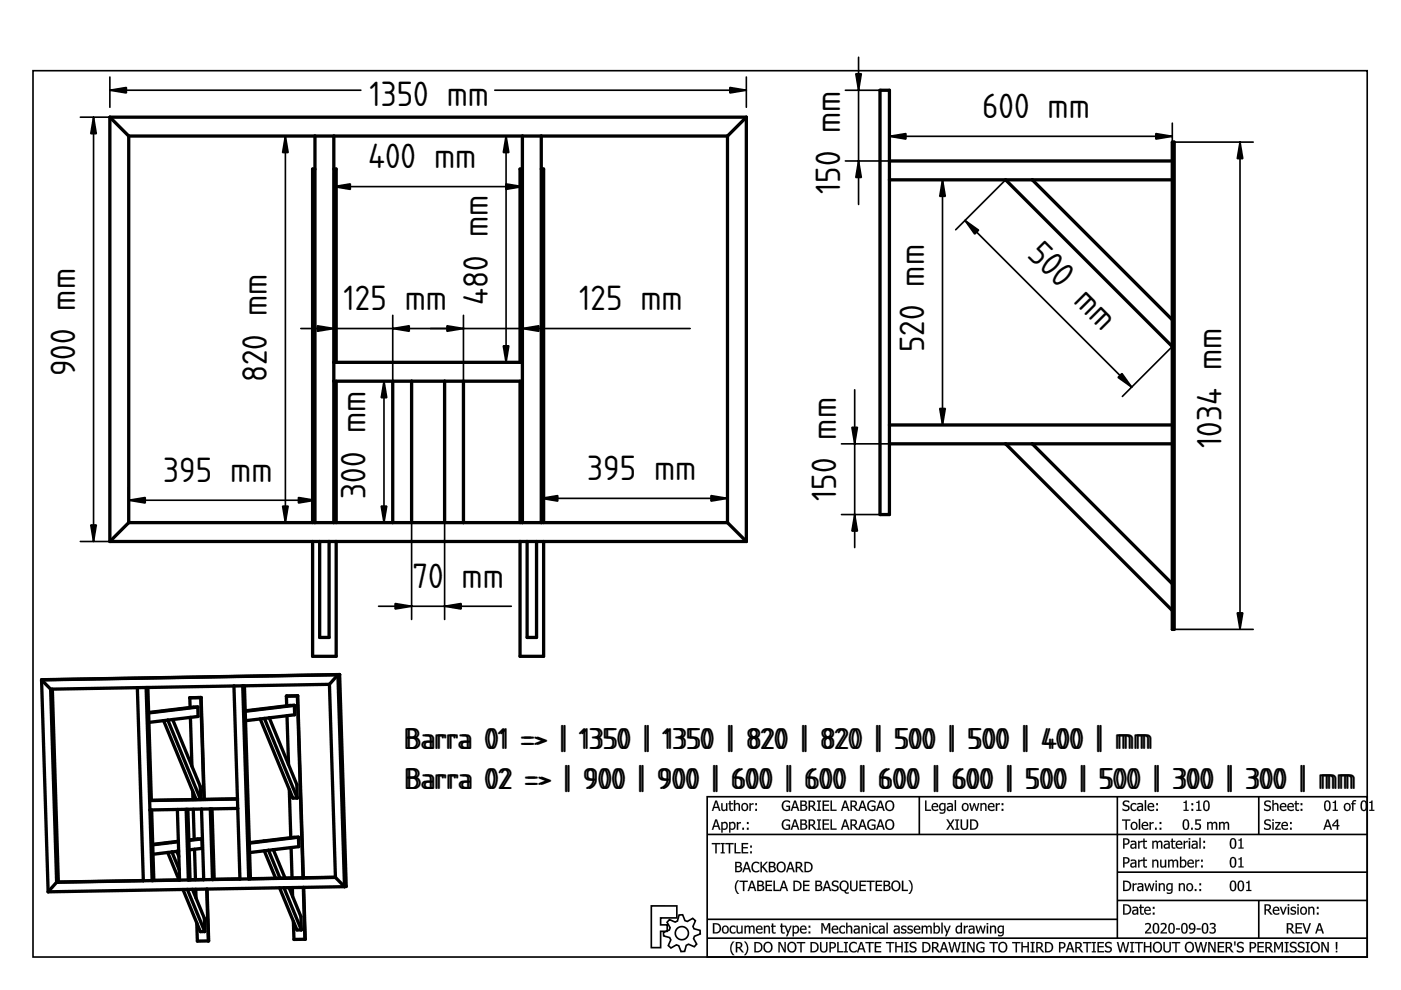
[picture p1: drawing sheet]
<svg xmlns="http://www.w3.org/2000/svg" width="297mm" height="210mm" viewBox="0 0 297 210" stroke-linecap="round" stroke-linejoin="round" font-family="sans-serif">
<defs><g id="words">
<g font-size="7">
<text x="78.3" y="22.5">1350 mm</text>
<text x="208.2" y="25">600 mm</text>
<text x="78" y="35.7">400 mm</text>
<text x="178.1" y="41.2" transform="rotate(-90 178.1 41.2)">150 mm</text>
<text x="217.5" y="54.2" transform="rotate(45 217.5 54.2)">50</text>
<text x="72.8" y="65.8">125 mm</text>
<text x="103.4" y="64.6" transform="rotate(-90 103.4 64.6)">480 mm</text>
<text x="122.8" y="65.8">125 mm</text>
<text x="227.4" y="64" transform="rotate(45 227.4 64)">mm</text>
<text x="195.9" y="74.7" transform="rotate(-90 195.9 74.7)">520 mm</text>
<text x="15.9" y="79.8" transform="rotate(-90 15.9 79.8)">900 mm</text>
<text x="56.6" y="81" transform="rotate(-90 56.6 81)">820 mm</text>
<text x="259" y="95" transform="rotate(-90 259 95)">1034 mm</text>
<text x="124.5" y="101.8">395 mm</text>
<text x="34.6" y="102.2">395 mm</text>
<text x="77.5" y="105.7" transform="rotate(-90 77.5 105.7)">300 mm</text>
<text x="177.3" y="106.2" transform="rotate(-90 177.3 106.2)">150 mm</text>
<text x="87.5" y="124.6">70</text>
<text x="97.9" y="124.6">mm</text>
</g>
<g font-size="6">
<text x="85.6" y="158.8">Barra</text>
<text x="86.1" y="158.8">Barra 0011 ==&gt;&gt; || 11335500 || 11335500 || 882200 || 882200 || 550000 || 550000 || 440000 || mm</text>
<text x="236.8" y="158.8">mm</text>
<text x="85.6" y="167.3">Barra</text>
<text x="86.1" y="167.3">Barra 0022 ==&gt;&gt; || 990000 || 990000 || 660000 || 660000 || 660000 || 660000 || 550000 || 550000 || 330000 || 330000 || mm</text>
<text x="279.9" y="167.3">mm</text>
</g>
</g></defs>
<g fill="none" stroke="#000" stroke-width=".35">
<path d="M7 15h282.9v187.9h-282.9zM149.9 168.9h140v34h-140zM149.9 176.9h140M194.9 168.9v8M236.9 168.9v30M266.9 168.9v8M138.1 192.1h5.4v2.5h-3.4v1.5h1.4v1.4h-1.4v3.4h-2zM141.9 195l1.2 .5 .5-.2 .4-1.3h.7l.5 1.2 .5 .2 1.2-.7 .5 .5-.5 1.2 .2 .5 1.3 .4 .1 .7-1.3 .5-.1 .5 .6 1.2-.5 .5-1.2-.5-.5 .2-.3 1.3-.8 .1-.5-1.3-.5-.2-1.1 .7-.6-.5 .5-1.2-.2-.5-1.3-.4v-.7l1.2-.5 .2-.5-.7-1.2zM149.9 194.9h87M149.9 198.9h140M236.9 184.9h53M236.9 190.9h53"/>
<path d="M266.9 190.9v8"/>
<circle cx="144.6" cy="197.9" r="1.4"/>
</g>
<g fill="#000">
<path d="M151.6 169.7h.4l.8 2.2h-.4l-.2-.6h-.8l-.2 .6h-.3zM151.7 169.7l-.8 2.2h.3l.2-.6h.9l.1 .6h.3l-.7-2.2zM151.8 170l-.3 1.1h.7zM151.8 170l.4 1.1h-.7zM152.9 170.3h.3v1.3l.3 .1 .4-.2v-1.2h.3v1.6h-.3v-.1a.57 .57 0 0 1-.6 .2 .57 .57 0 0 1-.4-.6zM152.9 170.3v1.1a.55 .55 0 0 0 .4 .5 .55 .55 0 0 0 .6-.2v.2h.3v-1.6h-.3v1.2a.41 .41 0 0 1-.5 .2 .41 .41 0 0 1-.2-.5v-.9zM154.6 169.8h.3v.5h.5v.2h-.5v.8a.33 .33 0 0 0 .2 .3 .33 .33 0 0 0 .3 0v.3a.56 .56 0 0 1-.8-.5v-.9h-.2v-.2h.2zM154.6 169.8v.5h-.2v.2h.2v.9a.53 .53 0 0 0 .8 .5v-.2h-.3l-.2-.1v-1.1h.5v-.2h-.5v-.5zM155.6 169.6h.3v.9a.57 .57 0 0 1 .6-.2 .57 .57 0 0 1 .4 .6v1h-.3v-1.3l-.3-.1-.4 .2v1.2h-.3zM155.6 169.6v2.3h.3v-1.2a.41 .41 0 0 1 .5-.2 .41 .41 0 0 1 .2 .5v.9h.3v-1a.55 .55 0 0 0-.4-.6 .55 .55 0 0 0-.6 .2v-.9zM157.4 170.5a.81 .81 0 0 1 1 .1 .81 .81 0 0 1 0 1.1 .81 .81 0 0 1-1.1 0l-.1-.6zM157.4 170.5a.8 .8 0 0 0-.1 1.2 .8 .8 0 0 0 1.2-.1 .79 .79 0 0 0-.1-1.1 .79 .79 0 0 0-1 0zM157.6 170.6a.56 .56 0 0 0-.1 .8 .56 .56 0 0 0 .7 .2 .56 .56 0 0 0 .1-.8 .56 .56 0 0 0-.7-.2zM157.6 170.6a.6 .6 0 0 1 .8 .3 .6 .6 0 0 1-.3 .8 .63 .63 0 0 1-.7-.3 .63 .63 0 0 1 .2-.8zM158.9 170.3h.3v.2l.6-.2v.3l-.6 .2v1.1h-.3zM158.9 170.3v1.6h.3v-1.1l.6-.2v-.3l-.6 .3v-.3zM160.1 170.3h.4v.4h-.4zM160.1 170.3v.4h.4v-.4zM160.1 171.5h.4v.4h-.4zM160.1 171.5v.4h.4v-.4z"/>
<path d="M151.6 173.7h.4l.8 2.2h-.4l-.2-.6h-.8l-.2 .6h-.3zM151.7 173.7l-.8 2.2h.3l.2-.6h.9l.1 .6h.3l-.7-2.2zM151.8 174l-.3 1.1h.7zM151.8 174l.4 1.1h-.7zM152.9 174.3h.3v.2a.65 .65 0 0 1 .8-.2 .65 .65 0 0 1 .3 .8 .73 .73 0 0 1-.3 .7 .73 .73 0 0 1-.8 0v.7h-.3zM152.9 174.3v2.2h.3v-.7a.75 .75 0 0 0 .9-.1 .75 .75 0 0 0 .2-.9 .6 .6 0 0 0-.4-.5 .6 .6 0 0 0-.7 .2v-.2zM153.2 174.7v.9a.57 .57 0 0 0 .8-.3 .57 .57 0 0 0-.5-.8zM153.2 174.7a.51 .51 0 0 1 .7-.1 .51 .51 0 0 1 .1 .7 .53 .53 0 0 1-.8 .3zM154.6 174.3h.3v.2a.65 .65 0 0 1 .8-.2 .65 .65 0 0 1 .3 .8 .73 .73 0 0 1-.3 .7 .73 .73 0 0 1-.8 0v.7h-.3zM154.6 174.3v2.2h.3l-.1-.7a.75 .75 0 0 0 1-.1 .75 .75 0 0 0 .1-.9 .6 .6 0 0 0-.4-.5 .6 .6 0 0 0-.7 .2l.1-.2zM154.9 174.7v.9a.57 .57 0 0 0 .8-.3 .57 .57 0 0 0-.5-.8zM154.8 174.7a.51 .51 0 0 1 .7-.1 .51 .51 0 0 1 .2 .7 .53 .53 0 0 1-.9 .3zM156.2 174.3h.3v.2l.6-.2v.3l-.6 .2v1.1h-.3zM156.2 174.3v1.6h.3v-1.1l.6-.2v-.3l-.6 .3v-.3zM157.4 175.5h.4v.4h-.4zM157.4 175.5v.4h.3v-.4zM158.4 174.3h.3v.4h-.3zM158.4 174.3v.4h.3v-.4zM158.4 175.5h.3v.4h-.3zM158.4 175.5v.4h.3v-.4z"/>
<path d="M151.7 169.7h.3l.7 2.2h-.3l-.2-.6h-.8l-.2 .6h-.3zM151.8 170l-.3 1.1h.7zM152.9 170.3h.3v1a.38 .38 0 0 0 .3 .5 .38 .38 0 0 0 .4-.3v-1.2h.3v1.6h-.3v-.2a.56 .56 0 0 1-.6 .3 .56 .56 0 0 1-.4-.6zM154.6 169.8h.3v.5h.5v.2h-.5v1.1l.5 .1a.38 .38 0 0 1-.3 .3 .38 .38 0 0 1-.4-.3l-.1-1.2h-.2v-.2h.2zM155.6 169.6h.3v.9a.56 .56 0 0 1 .6-.2 .56 .56 0 0 1 .4 .6v1h-.3v-1a.38 .38 0 0 0-.3-.4 .38 .38 0 0 0-.4 .2v1.2h-.3zM157.4 170.5a.79 .79 0 0 1 1 .1 .79 .79 0 0 1 0 1 .79 .79 0 0 1-1 .1l-.2-.6zM157.6 170.6a.58 .58 0 0 0-.1 .8 .58 .58 0 0 0 .7 .2 .58 .58 0 0 0 .1-.8 .58 .58 0 0 0-.7-.2zM158.9 170.3h.3v.2l.6-.2v.3l-.6 .2v1.1h-.3zM160.1 170.3h.4v.4h-.4zM160.1 171.5h.4v.4h-.4z"/>
<path d="M151.7 173.7h.3l.7 2.2h-.3l-.2-.6h-.8l-.2 .6h-.3zM151.8 174l-.3 1.1h.7zM152.9 174.3h.3v.2a.69 .69 0 0 1 .9-.1 .69 .69 0 0 1 .2 .9 .69 .69 0 0 1-1.1 .5v.7h-.3zM153.2 174.7v.9a.59 .59 0 0 0 .8-.3 .59 .59 0 0 0-.5-.8zM154.6 174.3h.3v.2a.69 .69 0 0 1 .9-.1 .69 .69 0 0 1 .1 .9 .69 .69 0 0 1-1 .5v.7h-.3zM154.9 174.7v.9a.59 .59 0 0 0 .8-.3 .59 .59 0 0 0-.5-.8zM156.2 174.3h.3v.2l.6-.2v.3l-.6 .2v1.1h-.3zM157.4 175.5h.3v.4h-.3zM158.4 174.3h.3v.4h-.3zM158.4 175.5h.3v.4h-.3z"/>
<path d="M166 170l.4-.2 .6-.1 .5 .2v.3a.87 .87 0 0 0-1.5 .5 .87 .87 0 0 0 1.2 .9v-.5h-.5v-.3h.8v1a1.16 1.16 0 0 1-1.6-.2 1.16 1.16 0 0 1 .1-1.6zM168.4 169.7h.3l.8 2.2h-.3l-.2-.6h-.9l-.2 .6h-.3zM168.5 170l-.3 1.1h.7zM169.7 169.7h.6a.54 .54 0 0 1 .7 .3 .54 .54 0 0 1-.3 .7 .65 .65 0 0 1 .4 .8 .65 .65 0 0 1-.8 .4h-.6zM170 170v.6h.3a.35 .35 0 0 0 .5-.3 .35 .35 0 0 0-.6-.3zM170 170.9v.8a.56 .56 0 0 0 .6 0 .56 .56 0 0 0 .2-.6l-.2-.2zM171.4 169.7h.6a.64 .64 0 0 1 .8 .5 .64 .64 0 0 1-.4 .8l.7 .9h-.3l-.7-.8h-.4v.8h-.3zM171.7 170v.8a.48 .48 0 0 0 .7-.1 .48 .48 0 0 0-.1-.7zM173.2 169.7h.9v.3h-.3v1.7h.3v.2h-.9v-.2h.3v-1.7h-.3zM174.4 169.7h1.4v.3h-1.1v.6h1v.3h-1v.8h1.1v.2h-1.4zM176.1 169.7h.3v2h1v.2h-1.3zM179 169.7h.4l.7 2.2h-.3l-.2-.6h-.8l-.2 .6h-.3zM179.2 170l-.3 1.1h.6zM180.3 169.7h.6a.64 .64 0 0 1 .8 .5 .64 .64 0 0 1-.5 .8l.8 .9h-.4l-.7-.8h-.3v.8h-.3zM180.6 170v.8a.48 .48 0 0 0 .7-.1 .48 .48 0 0 0-.1-.7zM182.7 169.7h.3l.8 2.2h-.3l-.2-.6h-.9l-.2 .6h-.3zM182.9 170l-.4 1.1h.7zM184.1 170l.4-.2 .6-.1 .5 .2v.3a.87 .87 0 0 0-1.5 .5 .87 .87 0 0 0 1.2 .9v-.5h-.5v-.3h.8v1a1.16 1.16 0 0 1-1.6-.2 1.16 1.16 0 0 1 .1-1.6zM186.5 169.7h.3l.8 2.2h-.3l-.2-.6h-.9l-.2 .6h-.2zM186.7 170l-.4 1.1h.7zM187.9 170a1.05 1.05 0 0 1 1.4 0 1.05 1.05 0 0 1 .2 1.3 1 1 0 0 1-1.3 .6 1 1 0 0 1-.5-1.4zM188.2 170.1a.92 .92 0 0 0-.2 1 .92 .92 0 0 0 .8 .6 .88 .88 0 0 0 .5-1.1 .88 .88 0 0 0-.9-.6z"/>
<path d="M166 170a1.12 1.12 0 0 1 1.2-.2l.3 .1v.4a.88 .88 0 0 0-1.5 .2 .88 .88 0 0 0 1 1.2l.2-.1v-.5h-.5v-.3h.8v1l-.3 .1a1.14 1.14 0 0 1-1.4-.5 1.14 1.14 0 0 1 .2-1.4zM166 170a1.4 1.4 0 0 0 0 1.7l.8 .3 .7-.2v-1h-.8v.3h.5v.6h-.6l-.4-.2a.86 .86 0 0 1-.1-1.2 .86 .86 0 0 1 1.1-.2l.3 .1v-.3l-.5-.2-.6 .1zM168.4 169.7h.3l.8 2.2h-.3l-.2-.6h-.9l-.2 .6h-.3zM168.4 169.7l-.8 2.2h.3l.2-.6h.9l.2 .6h.3l-.8-2.2zM168.5 170l-.3 1.1h.7zM168.5 170l.4 1.1h-.7zM169.7 169.7h.6a.55 .55 0 0 1 .7 .3 .55 .55 0 0 1-.3 .7 .59 .59 0 0 1 .5 .5 .59 .59 0 0 1-.3 .6l-.4 .1h-.8zM169.7 169.7v2.2h.6a.65 .65 0 0 0 .8-.4 .65 .65 0 0 0-.4-.8 .49 .49 0 0 0 .1-.9zM170 170v.6h.6v-.5zM170 170h.2a.36 .36 0 0 1 .6 .3 .36 .36 0 0 1-.5 .3h-.3zM170 170.9v.8l.7-.1a.4 .4 0 0 0 .1-.5 .4 .4 0 0 0-.5-.2zM170 170.9h.7a.46 .46 0 0 1 .1 .6 .46 .46 0 0 1-.6 .2h-.2zM171.4 169.7l1.2 .1a.64 .64 0 0 1 .2 .7 .64 .64 0 0 1-.4 .5l.8 .9h-.4l-.7-.8h-.4l.1 .8h-.4zM171.4 169.7v2.2h.3v-.9h.4l.7 .9h.3l-.8-.9a.63 .63 0 0 0 .5-.8 .63 .63 0 0 0-.8-.4zM171.7 170v.8a.49 .49 0 0 0 .6-.1 .49 .49 0 0 0 .1-.6zM171.7 170h.4a.41 .41 0 0 1 .4 .3 .41 .41 0 0 1-.1 .4l-.7 .1zM173.2 169.7h.9v.3h-.3v1.7h.3v.2h-.9v-.2h.3v-1.7h-.3zM173.2 169.7v.3h.3v1.7h-.3v.2h.9v-.2h-.3v-1.7h.3v-.3zM174.4 169.7h1.4v.3h-1.1v.6h1v.3h-1v.8h1.1v.2h-1.4zM174.4 169.7v2.2h1.4v-.2h-1.1v-.9h1v-.2h-1v-.6h1.1v-.3zM176.1 169.7h.3v2h1v.2h-1.3zM176.1 169.7v2.2h1.3v-.2h-1v-2zM179 169.7h.4l.7 2.2h-.3l-.2-.6h-.8l-.2 .6h-.3zM179 169.7l-.7 2.2h.3l.2-.6h.8l.2 .6h.3l-.7-2.2zM179.2 170l-.3 1.1h.6zM179.2 170l.4 1.1h-.8zM180.3 169.7l1.1 .1a.64 .64 0 0 1 .3 .7 .64 .64 0 0 1-.5 .5l.8 .9h-.4l-.7-.8h-.3v.8h-.3zM180.3 169.7v2.2h.3v-.9h.4l.6 .9h.4l-.8-.9a.63 .63 0 0 0 .5-.8 .63 .63 0 0 0-.8-.4zM180.6 170v.8a.49 .49 0 0 0 .6-.1 .49 .49 0 0 0 .1-.6zM180.6 170h.4a.41 .41 0 0 1 .4 .3 .41 .41 0 0 1-.1 .4l-.7 .1zM182.7 169.7h.4l.7 2.2h-.3l-.2-.6h-.9l-.1 .6h-.4zM182.7 169.7l-.8 2.2h.3l.2-.6h.9l.2 .6h.3l-.8-2.2zM182.8 170l-.3 1.1h.7zM182.9 170l.3 1.1h-.7zM184.1 170a1.12 1.12 0 0 1 1.2-.2l.3 .1v.4a.88 .88 0 0 0-1.5 .2 .88 .88 0 0 0 1 1.2l.2-.1v-.5h-.5v-.3h.8v1l-.3 .1a1.14 1.14 0 0 1-1.4-.5 1.14 1.14 0 0 1 .2-1.4zM184.2 170a1.4 1.4 0 0 0-.1 1.7l.8 .3 .7-.2v-1h-.8v.3h.5v.6h-.6l-.3-.2a.86 .86 0 0 1-.2-1.2 .86 .86 0 0 1 1.1-.2l.3 .1v-.3l-.5-.2-.6 .1zM186.5 169.7h.4l.7 2.2h-.3l-.2-.6h-.9l-.1 .6h-.4zM186.5 169.7l-.7 2.2h.2l.2-.6h.9l.2 .6h.3l-.8-2.2zM186.6 170l-.3 1.1h.7zM186.7 170l.3 1.1h-.7zM187.9 170a1.06 1.06 0 0 1 1.4 0 1.06 1.06 0 0 1 .2 1.3l-.2 .4a.99 .99 0 0 1-1.4 0l-.2-.9zM187.9 170a1.08 1.08 0 0 0-.1 1.5 1.08 1.08 0 0 0 1.5 .2l.3-.9-.3-.8a1.02 1.02 0 0 0-1.4 0zM188.1 170.2a1.04 1.04 0 0 0 .5 1.5 .85 .85 0 0 0 .7-1 .85 .85 0 0 0-.9-.7zM188.2 170.1a.62 .62 0 0 1 .9 .1 .87 .87 0 0 1 .2 1 .87 .87 0 0 1-1 .4 1.17 1.17 0 0 1-.1-1.5z"/>
<path d="M166 174l.4-.2 .6-.1 .5 .2v.3a.87 .87 0 0 0-1.5 .5 .87 .87 0 0 0 1.2 .9v-.5h-.5v-.3h.8v1a1.16 1.16 0 0 1-1.6-.2 1.16 1.16 0 0 1 .1-1.6zM168.4 173.7h.3l.8 2.2h-.3l-.2-.6h-.9l-.2 .6h-.3zM168.5 174l-.3 1.1h.7zM169.7 173.7h.6a.54 .54 0 0 1 .7 .3 .54 .54 0 0 1-.3 .7 .65 .65 0 0 1 .4 .8 .65 .65 0 0 1-.8 .4h-.6zM170 174v.6h.3a.35 .35 0 0 0 .5-.3 .35 .35 0 0 0-.6-.3zM170 174.9v.8a.56 .56 0 0 0 .6 0 .56 .56 0 0 0 .2-.6l-.2-.2zM171.4 173.7h.6a.64 .64 0 0 1 .8 .5 .64 .64 0 0 1-.4 .8l.7 .9h-.3l-.7-.8h-.4v.8h-.3zM171.7 174v.8a.48 .48 0 0 0 .7-.1 .48 .48 0 0 0-.1-.7zM173.2 173.7h.9v.3h-.3v1.7h.3v.2h-.9v-.2h.3v-1.7h-.3zM174.4 173.7h1.4v.3h-1.1v.6h1v.3h-1v.8h1.1v.2h-1.4zM176.1 173.7h.3v2h1v.2h-1.3zM179 173.7h.4l.7 2.2h-.3l-.2-.6h-.8l-.2 .6h-.3zM179.2 174l-.3 1.1h.6zM180.3 173.7h.6a.64 .64 0 0 1 .8 .5 .64 .64 0 0 1-.5 .8l.8 .9h-.4l-.7-.8h-.3v.8h-.3zM180.6 174v.8a.48 .48 0 0 0 .7-.1 .48 .48 0 0 0-.1-.7zM182.7 173.7h.3l.8 2.2h-.3l-.2-.6h-.9l-.2 .6h-.3zM182.9 174l-.4 1.1h.7zM184.1 174l.4-.2 .6-.1 .5 .2v.3a.87 .87 0 0 0-1.5 .5 .87 .87 0 0 0 1.2 .9v-.5h-.5v-.3h.8v1a1.16 1.16 0 0 1-1.6-.2 1.16 1.16 0 0 1 .1-1.6zM186.5 173.7h.3l.8 2.2h-.3l-.2-.6h-.9l-.2 .6h-.2zM186.7 174l-.4 1.1h.7zM187.9 174a1.05 1.05 0 0 1 1.4 0 1.05 1.05 0 0 1 .2 1.3 1 1 0 0 1-1.3 .6 1 1 0 0 1-.5-1.4zM188.2 174.1a.92 .92 0 0 0-.2 1 .92 .92 0 0 0 .8 .6 .88 .88 0 0 0 .5-1.1 .88 .88 0 0 0-.9-.6z"/>
<path d="M166 174a1.12 1.12 0 0 1 1.2-.2l.3 .1v.4a.88 .88 0 0 0-1.5 .2 .88 .88 0 0 0 1 1.2l.2-.1v-.5h-.5v-.3h.8v1l-.3 .1a1.14 1.14 0 0 1-1.4-.5 1.14 1.14 0 0 1 .2-1.4zM166 174a1.4 1.4 0 0 0 0 1.7l.8 .3 .7-.2v-1h-.8v.3h.5v.6h-.6l-.4-.2a.86 .86 0 0 1-.1-1.2 .86 .86 0 0 1 1.1-.2l.3 .1v-.3l-.5-.2-.6 .1zM168.4 173.7h.3l.8 2.2h-.3l-.2-.6h-.9l-.2 .6h-.3zM168.4 173.7l-.8 2.2h.3l.2-.6h.9l.2 .6h.3l-.8-2.2zM168.5 174l-.3 1.1h.7zM168.5 174l.4 1.1h-.7zM169.7 173.7h.6a.55 .55 0 0 1 .7 .3 .55 .55 0 0 1-.3 .7 .59 .59 0 0 1 .5 .5 .59 .59 0 0 1-.3 .6l-.4 .1h-.8zM169.7 173.7v2.2h.6a.65 .65 0 0 0 .8-.4 .65 .65 0 0 0-.4-.8 .49 .49 0 0 0 .1-.9zM170 174v.6h.6v-.6zM170 174h.2a.36 .36 0 0 1 .6 .3 .36 .36 0 0 1-.5 .3h-.3zM170 174.9v.8l.7-.1a.4 .4 0 0 0 .1-.5 .4 .4 0 0 0-.5-.2zM170 174.9h.7a.46 .46 0 0 1 .1 .6 .46 .46 0 0 1-.6 .2h-.2zM171.4 173.7l1.2 .1a.64 .64 0 0 1 .2 .7 .64 .64 0 0 1-.4 .5l.8 .9h-.4l-.7-.8h-.4l.1 .8h-.4zM171.4 173.7v2.2h.3v-.9h.4l.7 .9h.3l-.8-.9a.63 .63 0 0 0 .5-.8 .63 .63 0 0 0-.8-.4zM171.7 174v.8a.49 .49 0 0 0 .6-.1 .49 .49 0 0 0 .1-.6zM171.7 174h.4a.41 .41 0 0 1 .4 .3 .41 .41 0 0 1-.1 .4l-.7 .1zM173.2 173.7h.9v.3h-.3v1.7h.3v.2h-.9v-.2h.3v-1.7h-.3zM173.2 173.7v.3h.3v1.7h-.3v.2h.9v-.2h-.3v-1.7h.3v-.3zM174.4 173.7h1.4v.3h-1.1v.6h1v.3h-1v.8h1.1v.2h-1.4zM174.4 173.7v2.2h1.4v-.2h-1.1v-.9h1v-.2h-1v-.6h1.1v-.3zM176.1 173.7h.3v2h1v.2h-1.3zM176.1 173.7v2.2h1.3v-.2h-1v-2zM179 173.7h.4l.7 2.2h-.3l-.2-.6h-.8l-.2 .6h-.3zM179 173.7l-.7 2.2h.3l.2-.6h.8l.2 .6h.3l-.7-2.2zM179.2 174l-.3 1.1h.6zM179.2 174l.4 1.1h-.8zM180.3 173.7l1.1 .1a.64 .64 0 0 1 .3 .7 .64 .64 0 0 1-.5 .5l.8 .9h-.4l-.7-.8h-.3v.8h-.3zM180.3 173.7v2.2h.3v-.9h.4l.6 .9h.4l-.8-.9a.63 .63 0 0 0 .5-.8 .63 .63 0 0 0-.8-.4zM180.6 174v.8a.49 .49 0 0 0 .6-.1 .49 .49 0 0 0 .1-.6zM180.6 174h.4a.41 .41 0 0 1 .4 .3 .41 .41 0 0 1-.1 .4l-.7 .1zM182.7 173.7h.4l.7 2.2h-.3l-.2-.6h-.9l-.1 .6h-.4zM182.7 173.7l-.8 2.2h.3l.2-.6h.9l.2 .6h.3l-.8-2.2zM182.8 174l-.3 1.1h.7zM182.9 174l.3 1.1h-.7zM184.1 174a1.12 1.12 0 0 1 1.2-.2l.3 .1v.4a.88 .88 0 0 0-1.5 .2 .88 .88 0 0 0 1 1.2l.2-.1v-.5h-.5v-.3h.8v1l-.3 .1a1.14 1.14 0 0 1-1.4-.5 1.14 1.14 0 0 1 .2-1.4zM184.2 174a1.4 1.4 0 0 0-.1 1.7l.8 .3 .7-.2v-1h-.8v.3h.5v.6h-.6l-.3-.2a.86 .86 0 0 1-.2-1.2 .86 .86 0 0 1 1.1-.2l.3 .1v-.3l-.5-.2-.6 .1zM186.5 173.7h.4l.7 2.2h-.3l-.2-.6h-.9l-.1 .6h-.4zM186.5 173.7l-.7 2.2h.2l.2-.6h.9l.2 .6h.3l-.8-2.2zM186.6 174l-.3 1.1h.7zM186.7 174l.3 1.1h-.7zM187.9 174a1.06 1.06 0 0 1 1.4 0 1.06 1.06 0 0 1 .2 1.3l-.2 .4a.99 .99 0 0 1-1.4 0l-.2-.9zM187.9 174a1.08 1.08 0 0 0-.1 1.5 1.08 1.08 0 0 0 1.5 .2l.3-.9-.3-.8a1.02 1.02 0 0 0-1.4 0zM188.1 174.2a1.04 1.04 0 0 0 .5 1.5 .85 .85 0 0 0 .7-1 .85 .85 0 0 0-.9-.7zM188.2 174.1a.62 .62 0 0 1 .9 .1 .87 .87 0 0 1 .2 1 .87 .87 0 0 1-1 .4 1.17 1.17 0 0 1-.1-1.5z"/>
<path d="M196.1 169.7h.3v2h1v.2h-1.3zM197.7 170.5a.7 .7 0 0 1 .9-.2 .7 .7 0 0 1 .3 .8h-1.1a.65 .65 0 0 0 .4 .6 .65 .65 0 0 0 .7-.2v.3a.9 .9 0 0 1-1.2-.1 .9 .9 0 0 1 0-1.2zM197.9 170.6l-.1 .3h.8l-.2-.4zM199.5 170.6a.54 .54 0 0 0-.1 .8 .54 .54 0 0 0 .8 .1v-.9l-.4-.1zM199.3 170.5a.69 .69 0 0 1 .9-.1l.3-.1v1.4a.81 .81 0 0 1-1.3 .8v-.3a.58 .58 0 0 0 .7 .1 .58 .58 0 0 0 .3-.6 .72 .72 0 0 1-1 0 .72 .72 0 0 1-.1-1zM201.1 171.2a.37 .37 0 0 0 .2 .5 .37 .37 0 0 0 .5-.2v-.4zM200.9 170.3h.2a.64 .64 0 0 1 .9 .5v1.1h-.2v-.1a.56 .56 0 0 1-1-.1 .56 .56 0 0 1 .6-.8l.4-.1-.1-.2h-.8zM202.4 169.6h.3v2.3h-.3zM204.1 170.5a.79 .79 0 0 1 1.1 .1 .79 .79 0 0 1 0 1 .79 .79 0 0 1-1.1 .1l-.2-.6zM204.3 170.6a.58 .58 0 0 0-.1 .8 .58 .58 0 0 0 .8 .2 .58 .58 0 0 0 .1-.8 .58 .58 0 0 0-.8-.2zM205.5 170.3h.3l.3 1.3 .4-1.3h.2l.4 1.3 .3-1.3h.2l-.4 1.6h-.2l-.4-1.2-.4 1.2h-.3zM207.9 170.3h.2v.2a.56 .56 0 0 1 .7-.2 .56 .56 0 0 1 .4 .6v1h-.3v-1a.38 .38 0 0 0-.3-.4 .38 .38 0 0 0-.5 .2v1.2h-.2zM209.6 170.5a.7 .7 0 0 1 .9-.2 .7 .7 0 0 1 .3 .8h-1.1a.65 .65 0 0 0 .4 .6 .65 .65 0 0 0 .7-.2v.3a.9 .9 0 0 1-1.1-.1 .9 .9 0 0 1-.1-1.2zM209.9 170.6l-.2 .3h.9l-.2-.4zM211.1 170.3h.3v.2l.6-.2v.3l-.6 .2v1.1h-.3zM212.4 170.3h.3v.4h-.3zM212.4 171.5h.3v.4h-.3z"/>
<path d="M196.1 169.7h.3v2h1v.2h-1.3zM196.1 169.7v2.2h1.3v-.2h-1v-2zM197.7 170.5a.71 .71 0 0 1 .9-.2 .71 .71 0 0 1 .3 .9l-1.1-.1a.66 .66 0 0 0 1.1 .4v.3a.91 .91 0 0 1-1.2-.1 .91 .91 0 0 1 0-1.2zM197.7 170.5a.86 .86 0 0 0-.1 1.1 .86 .86 0 0 0 1 .3l.3-.1v-.3l-.2 .2a.56 .56 0 0 1-.7 0 .56 .56 0 0 1-.2-.6h1.1a.68 .68 0 0 0-.3-.8 .68 .68 0 0 0-.9 .2zM197.9 170.6l-.1 .3h.8l-.2-.4zM197.9 170.6l.5-.1 .3 .4h-.9zM199.5 170.7a.53 .53 0 0 0-.1 .7 .53 .53 0 0 0 .8 .1v-.9l-.4-.1zM199.5 170.6l.3-.1 .4 .1v.9a.54 .54 0 0 1-.8 0 .54 .54 0 0 1 0-.7zM199.3 170.5a.67 .67 0 0 1 .9-.1l.3-.1v1.4a.86 .86 0 0 1-1.3 .8v-.3l.5 .1 .4-.1 .1-.5a.69 .69 0 0 1-.9 .1 .69 .69 0 0 1-.2-.9zM199.3 170.5a.76 .76 0 0 0-.2 1 .76 .76 0 0 0 1 .3l.1-.1a.55 .55 0 0 1-.3 .6 .55 .55 0 0 1-.6-.1v.3a.8 .8 0 0 0 1.1-.8l.1-1.4-.3 .1a.67 .67 0 0 0-.9 .1zM201.1 171.3a.35 .35 0 0 0 .2 .4 .35 .35 0 0 0 .5-.2v-.4zM201.1 171.2l.7-.1v.4a.38 .38 0 0 1-.5 .2 .38 .38 0 0 1-.2-.5zM200.9 170.3h.2a.66 .66 0 0 1 1 .5v1.1h-.3v-.1l-.2 .1a.53 .53 0 0 1-.8-.2 .53 .53 0 0 1 .2-.7l.8-.2a.5 .5 0 0 0-.4-.3 .5 .5 0 0 0-.5 .1zM200.9 170.3v.3l.7-.1 .2 .4a.68 .68 0 0 0-.8 .1 .68 .68 0 0 0-.2 .7l.1 .1a.69 .69 0 0 0 .9-.1v.2h.2l-.1-1.4-.4-.2zM202.4 169.6h.3v2.3h-.3zM202.4 169.6v2.3h.3v-2.3zM204.1 170.5a.81 .81 0 0 1 1.1 .1 .81 .81 0 0 1 0 1.1 .81 .81 0 0 1-1.1 0l-.2-.6zM204.1 170.5a.8 .8 0 0 0 0 1.2 .8 .8 0 0 0 1.2-.1 .79 .79 0 0 0-.1-1.1 .79 .79 0 0 0-1.1 0zM204.3 170.6a.56 .56 0 0 0-.1 .8 .56 .56 0 0 0 .8 .2 .56 .56 0 0 0 .1-.8 .56 .56 0 0 0-.8-.2zM204.3 170.6a.6 .6 0 0 1 .8 .3 .6 .6 0 0 1-.3 .8 .63 .63 0 0 1-.6-.3 .63 .63 0 0 1 .1-.8zM205.5 170.3h.3l.3 1.3 .3-1.3h.3l.4 1.3 .2-1.3h.4l-.5 1.6h-.2l-.4-1.2-.4 1.2h-.3zM205.5 170.3l.4 1.6h.3l.4-1.3 .4 1.3h.2l.4-1.6h-.2l-.3 1.3-.4-1.3h-.2l-.4 1.3-.3-1.3zM207.9 170.3h.3l-.1 .2a.57 .57 0 0 1 .7-.2 .57 .57 0 0 1 .4 .6v1h-.3l-.1-1.3-.2-.1-.5 .2 .1 1.2h-.3zM207.9 170.3v1.6h.2v-1.2a.41 .41 0 0 1 .6-.2 .41 .41 0 0 1 .2 .5v.9h.3l-.1-1a.55 .55 0 0 0-.3-.6 .55 .55 0 0 0-.7 .2v-.2zM209.6 170.5a.71 .71 0 0 1 .9-.2 .71 .71 0 0 1 .3 .9l-1.1-.1a.66 .66 0 0 0 1.1 .4v.3a.91 .91 0 0 1-1.2-.1 .91 .91 0 0 1 0-1.2zM209.7 170.5a.86 .86 0 0 0-.2 1.1 .86 .86 0 0 0 1.1 .3l.2-.1v-.3l-.2 .2a.56 .56 0 0 1-.6 0 .56 .56 0 0 1-.3-.6h1.1a.68 .68 0 0 0-.3-.8 .68 .68 0 0 0-.8 .2zM209.9 170.6l-.2 .3h.9l-.2-.4zM209.8 170.6l.6-.1 .2 .4h-.9zM211.1 170.3h.3v.2l.6-.2v.3l-.6 .2v1.1h-.3zM211.1 170.3v1.6h.3v-1.1l.6-.2v-.3l-.6 .3v-.3zM212.4 170.3h.3v.4h-.3zM212.4 170.3v.4h.3v-.4zM212.4 171.5h.3v.4h-.3zM212.4 171.5v.4h.3v-.4z"/>
<path d="M200.7 173.7h.3l.5 .9 .5-.9h.4l-.7 1.1 .7 1.1h-.4l-.5-.8-.5 .8h-.4l.7-1.1zM202.5 173.7h.9v.3h-.3v1.7h.3v.2h-.9v-.2h.3v-1.7h-.3zM203.7 173.7h.3v1.4a.51 .51 0 0 0 .5 .6 .51 .51 0 0 0 .5-.6v-1.4h.3v1.4a.79 .79 0 0 1-.8 .9 .79 .79 0 0 1-.8-.9zM205.7 173.7a1.54 1.54 0 0 1 1.5 .4 1.11 1.11 0 0 1 .1 1.3 1.11 1.11 0 0 1-1.1 .5h-.5zM206 174v1.7a.88 .88 0 0 0 1.1-.9 .88 .88 0 0 0-1.1-.8z"/>
<path d="M200.6 173.7h.4l.5 .9 .5-.9h.4l-.7 1.1 .7 1.1h-.4l-.5-.8-.5 .8h-.4l.7-1.1zM200.7 173.7l.7 1.1-.8 1.1h.4l.5-.9 .5 .9h.4l-.7-1.1 .7-1.1h-.4l-.5 .9-.5-.9zM202.5 173.7h.9v.3h-.3v1.7h.3v.2h-.9v-.2h.3v-1.7h-.3zM202.5 173.7v.3h.3v1.7h-.3v.2h.9v-.2h-.3v-1.7h.3v-.3zM203.7 173.7h.3v1.4a.51 .51 0 0 0 .3 .6 .51 .51 0 0 0 .6-.2v-1.8h.4v1.4a.81 .81 0 0 1-.8 .9 .81 .81 0 0 1-.8-.9zM203.7 173.7v1.6l.2 .5a.96 .96 0 0 0 1.1 0l.2-.5 .1-1.6h-.3v1.5a.51 .51 0 0 1-.4 .5 .51 .51 0 0 1-.6-.1v-1.9zM205.7 173.7a1.46 1.46 0 0 1 1.6 .6 1.11 1.11 0 0 1 0 1.2 1.11 1.11 0 0 1-1.1 .4h-.5zM205.7 173.7v2.2l1.3-.2a1.19 1.19 0 0 0 0-1.8zM206 174v1.7a.86 .86 0 0 0 1.1-.9 .86 .86 0 0 0-1.1-.8zM206 174l.8 .1a.95 .95 0 0 1 0 1.4l-.8 .2z"/>
<path d="M237.9 173.7h1.8v.3h-.8v1.9h-.3v-1.9h-.7zM237.9 173.7v.3h.7v1.9h.3v-1.9h.8v-.3zM239.9 174.5a.81 .81 0 0 1 1.1 .1 .81 .81 0 0 1 0 1.1 .81 .81 0 0 1-1.1 0l-.2-.6zM239.9 174.5a.8 .8 0 0 0 0 1.2 .8 .8 0 0 0 1.2-.1 .79 .79 0 0 0-.1-1.1 .79 .79 0 0 0-1.1 0zM240.1 174.6a.56 .56 0 0 0-.1 .8 .56 .56 0 0 0 .8 .2 .56 .56 0 0 0 .1-.8 .56 .56 0 0 0-.8-.2zM240.1 174.6a.6 .6 0 0 1 .8 .3 .6 .6 0 0 1-.3 .8 .63 .63 0 0 1-.6-.3 .63 .63 0 0 1 .1-.8zM241.4 173.6h.4v2.3h-.4zM241.5 173.6v2.3h.2v-2.3zM242.2 174.5a.71 .71 0 0 1 .9-.2 .71 .71 0 0 1 .3 .8h-1.1a.66 .66 0 0 0 1.1 .4v.3a.91 .91 0 0 1-1.2-.1 .91 .91 0 0 1 0-1.2zM242.3 174.5a.86 .86 0 0 0-.2 1.1 .86 .86 0 0 0 1.1 .3l.2-.1v-.3l-.2 .2a.56 .56 0 0 1-.6 0 .56 .56 0 0 1-.3-.6h1.1a.68 .68 0 0 0-.3-.8 .68 .68 0 0 0-.8 .2zM242.4 174.6l-.1 .3h.9l-.2-.4zM242.4 174.6l.6-.1 .2 .4h-.9zM243.7 174.3h.3v.2l.6-.2v.3l-.6 .2v1.1h-.3zM243.7 174.3v1.6h.3v-1.1l.6-.2v-.3l-.6 .3v-.3zM244.9 175.5h.4v.4h-.4zM244.9 175.5v.4h.3v-.4zM245.9 174.3h.3v.4h-.3zM245.9 174.3v.4h.3v-.4zM245.9 175.5h.3v.4h-.3zM245.9 175.5v.4h.3v-.4z"/>
<path d="M237.9 173.7h1.8v.3h-.8v1.9h-.3v-1.9h-.7zM239.9 174.5a.79 .79 0 0 1 1.1 .1 .79 .79 0 0 1 0 1 .79 .79 0 0 1-1.1 .1l-.2-.6zM240.1 174.6a.58 .58 0 0 0-.1 .8 .58 .58 0 0 0 .8 .2 .58 .58 0 0 0 .1-.8 .58 .58 0 0 0-.8-.2zM241.5 173.6h.2v2.3h-.2zM242.2 174.5a.7 .7 0 0 1 .9-.2 .7 .7 0 0 1 .3 .8h-1.1a.65 .65 0 0 0 .4 .6 .65 .65 0 0 0 .7-.2v.3a.9 .9 0 0 1-1.1-.1 .9 .9 0 0 1-.1-1.2zM242.4 174.6l-.1 .3h.9l-.2-.4zM243.7 174.3h.3v.2l.6-.2v.3l-.6 .2v1.1h-.3zM244.9 175.5h.3v.4h-.3zM245.9 174.3h.3v.4h-.3zM245.9 175.5h.3v.4h-.3z"/>
<path d="M238.2 169.9l.9-.2 .3 .1v.4a.59 .59 0 0 0-.6-.2 .59 .59 0 0 0-.5 .4l.3 .2a.72 .72 0 0 1 .9 .9 .72 .72 0 0 1-1.2 .4l-.3-.1v-.4a.64 .64 0 0 0 .7 .3 .64 .64 0 0 0 .5-.5l-.8-.3a.58 .58 0 0 1-.2-1zM239.9 170.5a.87 .87 0 0 1 1-.1v.3a.59 .59 0 0 0-.8 0 .59 .59 0 0 0 0 .8 .59 .59 0 0 0 .8 0v.3a.86 .86 0 0 1-1.1-.2 .86 .86 0 0 1 .1-1.1zM241.4 171.2a.37 .37 0 0 0 .2 .5 .37 .37 0 0 0 .5-.2v-.4zM241.2 170.3h.2a.64 .64 0 0 1 .9 .5v1.1h-.2v-.1a.56 .56 0 0 1-1-.1 .56 .56 0 0 1 .6-.8l.4-.1-.1-.2h-.8zM242.7 169.6h.3v2.3h-.3zM243.5 170.5a.7 .7 0 0 1 .9-.2 .7 .7 0 0 1 .3 .8h-1.1a.65 .65 0 0 0 .4 .6 .65 .65 0 0 0 .7-.2v.3a.9 .9 0 0 1-1.2-.1 .9 .9 0 0 1 0-1.2zM243.7 170.6l-.1 .3h.8l-.2-.4zM245.2 170.3h.3v.4h-.3zM245.2 171.5h.3v.4h-.3z"/>
<path d="M238.2 169.9l.4-.2a.55 .55 0 0 1 .5 0 .55 .55 0 0 1 .3 .5 .56 .56 0 0 0-.6-.2 .56 .56 0 0 0-.4 .4l.2 .2a.71 .71 0 0 1 .9 .8 .71 .71 0 0 1-1 .6l-.5-.2v-.4a.7 .7 0 0 0 1.2 0l-.2-.3-.6-.2a.59 .59 0 0 1-.2-1zM238.2 169.9a.62 .62 0 0 0 0 .8l.7 .3a.35 .35 0 0 1 .3 .4 .35 .35 0 0 1-.3 .3h-.4l-.5-.3v.4a1.24 1.24 0 0 0 1.3 0 .61 .61 0 0 0-.2-1l-.1-.1a.46 .46 0 0 1-.7-.5 .46 .46 0 0 1 .8-.2l.3 .2v-.4h-.3zM239.9 170.5a.88 .88 0 0 1 1-.1v.3a.58 .58 0 0 0-.8 0 .58 .58 0 0 0 0 .8 .58 .58 0 0 0 .8 0v.3l-.2 .1a.85 .85 0 0 1-1-.4 .85 .85 0 0 1 .2-1zM239.9 170.5a.84 .84 0 0 0-.1 1.1 .84 .84 0 0 0 1.1 .2v-.3a.6 .6 0 0 1-1-.2 .6 .6 0 0 1 .7-.8l.3 .2v-.3a.86 .86 0 0 0-1 .1zM241.4 171.3a.35 .35 0 0 0 .2 .4 .35 .35 0 0 0 .5-.2v-.4zM241.4 171.2l.7-.1v.4a.38 .38 0 0 1-.5 .2 .38 .38 0 0 1-.2-.5zM241.2 170.3h.2a.66 .66 0 0 1 1 .5v1.1h-.3v-.1l-.2 .1a.53 .53 0 0 1-.8-.2 .53 .53 0 0 1 .2-.7l.8-.2a.5 .5 0 0 0-.4-.3 .5 .5 0 0 0-.5 .1zM241.2 170.3v.3l.7-.1 .2 .4a.68 .68 0 0 0-.8 .1 .68 .68 0 0 0-.2 .7l.1 .1a.69 .69 0 0 0 .9-.1v.2h.2l-.1-1.4-.4-.2zM242.7 169.6h.3v2.3h-.3zM242.7 169.6v2.3h.3v-2.3zM243.5 170.5a.71 .71 0 0 1 .9-.2 .71 .71 0 0 1 .3 .9l-1.1-.1a.66 .66 0 0 0 1.1 .4v.3a.91 .91 0 0 1-1.2-.1 .91 .91 0 0 1 0-1.2zM243.5 170.5a.86 .86 0 0 0-.1 1.1 .86 .86 0 0 0 1 .3l.3-.1v-.3l-.2 .2a.56 .56 0 0 1-.7 0 .56 .56 0 0 1-.2-.6h1.1a.68 .68 0 0 0-.3-.8 .68 .68 0 0 0-.9 .2zM243.7 170.6l-.1 .3h.8l-.2-.4zM243.7 170.6l.5-.1 .3 .4h-.9zM245.1 170.3h.4v.4h-.4zM245.2 170.3v.4h.3v-.4zM245.1 171.5h.4v.4h-.4zM245.2 171.5v.4h.3v-.4z"/>
<path d="M238.1 177.7h.6a.73 .73 0 0 1 .8 .9 .73 .73 0 0 1-1.1 .5v.8h-.3zM238.4 178v.9a.51 .51 0 0 0 .8-.5 .51 .51 0 0 0-.8-.4zM240 179.2a.37 .37 0 0 0 .2 .5 .37 .37 0 0 0 .5-.2v-.4zM239.8 178.3h.2a.64 .64 0 0 1 .9 .5v1.1h-.2v-.2a.56 .56 0 0 1-1 0 .56 .56 0 0 1 .6-.8l.4-.1-.1-.2h-.8zM241.3 178.3h.3v.2l.6-.2v.3l-.6 .2v1.1h-.3zM242.4 177.8h.3v.5h.5v.2h-.5v1.1l.5 .1a.38 .38 0 0 1-.4 .3 .38 .38 0 0 1-.3-.3l-.1-1.2h-.2v-.2h.2zM244.3 178.3h.3v.2a.5 .5 0 0 1 .9 0 .52 .52 0 0 1 .6-.2 .52 .52 0 0 1 .3 .5v1.1h-.2v-.9a.34 .34 0 0 0-.3-.5 .34 .34 0 0 0-.4 .3v1.1h-.3v-1a.34 .34 0 0 0-.2-.4 .34 .34 0 0 0-.4 .2v1.2h-.3zM247.1 179.2a.37 .37 0 0 0 .1 .5 .37 .37 0 0 0 .5-.2v-.4zM246.8 178.3h.3a.64 .64 0 0 1 .9 .5v1.1h-.3v-.2a.56 .56 0 0 1-.9 0 .56 .56 0 0 1 .5-.8l.4-.1v-.2h-.9zM248.4 177.8h.3v.5h.5v.2h-.5v1.1l.5 .1a.38 .38 0 0 1-.4 .3 .38 .38 0 0 1-.3-.3l-.1-1.2h-.2v-.2h.2zM249.5 178.5a.7 .7 0 0 1 .8-.2 .7 .7 0 0 1 .4 .8h-1.2a.65 .65 0 0 0 .5 .6 .65 .65 0 0 0 .6-.2v.3a.9 .9 0 0 1-1.1-.1 .9 .9 0 0 1 0-1.2zM249.7 178.6l-.2 .3h.9l-.2-.4zM251 178.3h.2v.2l.6-.2v.3l-.6 .2v1.1h-.2zM252 178.3h.3v1.6h-.3zM252 177.7h.3v.3h-.3zM253 179.2a.37 .37 0 0 0 .2 .5 .37 .37 0 0 0 .4-.2v-.4zM252.7 178.3h.3a.64 .64 0 0 1 .9 .5v1.1h-.3v-.2a.56 .56 0 0 1-.9 0 .56 .56 0 0 1 .5-.8l.4-.1v-.2h-.9zM254.3 177.6h.3v2.3h-.3zM255.1 178.3h.4v.4h-.4zM255.1 179.5h.4v.4h-.4z"/>
<path d="M238.1 177.7l1.1 .2a.65 .65 0 0 1 .1 1l-.4 .2h-.5v.8h-.3zM238.1 177.7v2.2h.3v-.8l.9-.2a.67 .67 0 0 0 .1-.8 .67 .67 0 0 0-.7-.3zM238.4 178v.9l.7-.2 .1-.3-.2-.3zM238.4 178a.53 .53 0 0 1 .8 .4 .53 .53 0 0 1-.8 .5zM240 179.2a.35 .35 0 0 0 .2 .5 .35 .35 0 0 0 .4-.2l.1-.4zM240 179.2l.7-.2v.5a.38 .38 0 0 1-.5 .2 .38 .38 0 0 1-.2-.5zM239.8 178.3h.2a.66 .66 0 0 1 .9 .5v1.1h-.3l.1-.2-.2 .2a.53 .53 0 0 1-.8-.2 .53 .53 0 0 1 .2-.7l.7-.2a.5 .5 0 0 0-.3-.3 .5 .5 0 0 0-.5 .1zM239.8 178.3v.3l.7-.1 .2 .4a.68 .68 0 0 0-.8 .1 .68 .68 0 0 0-.2 .7l.1 .1a.69 .69 0 0 0 .9-.1v.2h.2l-.1-1.4-.4-.2zM241.3 178.3h.3v.2l.6-.2v.3l-.6 .2v1.1h-.3zM241.3 178.3v1.6h.3v-1.1l.6-.2v-.3l-.6 .3v-.3zM242.4 177.8h.3v.5h.5v.2h-.5v.8a.33 .33 0 0 0 .1 .3 .33 .33 0 0 0 .4 0v.3a.56 .56 0 0 1-.8-.5v-.9h-.2v-.2h.2zM242.4 177.8v.5h-.2v.2h.2v.9a.53 .53 0 0 0 .8 .5v-.2h-.3l-.2-.1v-1.1h.5v-.2h-.5v-.5zM244.3 178.3h.3v.2a.51 .51 0 0 1 .9 0 .55 .55 0 0 1 .8-.1l.2 1.5h-.4v-1.2l-.2-.2-.4 .2v1.2h-.3v-1.1a.32 .32 0 0 0-.3-.3 .32 .32 0 0 0-.3 .2v1.2h-.3zM244.3 178.3v1.6h.3v-1.2a.39 .39 0 0 1 .6-.1v1.3h.3v-1.2a.4 .4 0 0 1 .6-.1l.1 1.3h.2v-1.1a.51 .51 0 0 0-.3-.5 .51 .51 0 0 0-.7 .3 .5 .5 0 0 0-.4-.3 .5 .5 0 0 0-.4 .2v-.2zM247.1 179.2a.35 .35 0 0 0 .2 .5 .35 .35 0 0 0 .4-.2v-.4zM247.1 179.2l.7-.2v.5a.38 .38 0 0 1-.5 .2 .38 .38 0 0 1-.2-.5zM246.8 178.3h.3a.66 .66 0 0 1 .9 .5v1.1h-.3v-.2l-.2 .2a.53 .53 0 0 1-.7-.2 .53 .53 0 0 1 .2-.7l.7-.2a.5 .5 0 0 0-.3-.3 .5 .5 0 0 0-.6 .1zM246.8 178.3v.3l.8-.1 .2 .4a.68 .68 0 0 0-.8 .1 .68 .68 0 0 0-.2 .7l.1 .1a.69 .69 0 0 0 .9-.1l-.1 .2h.3l-.1-1.4-.4-.2zM248.4 177.8h.3v.5h.5v.2h-.5v.8a.33 .33 0 0 0 .1 .3 .33 .33 0 0 0 .4 0v.3a.56 .56 0 0 1-.8-.5v-.9h-.2v-.2h.2zM248.4 177.8v.5h-.2v.2h.2v.9a.53 .53 0 0 0 .8 .5v-.2h-.3l-.2-.1v-1.1h.5v-.2h-.5v-.5zM249.5 178.5a.71 .71 0 0 1 .8-.2 .71 .71 0 0 1 .4 .8h-1.2a.66 .66 0 0 0 1.1 .4l.1 .3a.91 .91 0 0 1-1.2-.1 .91 .91 0 0 1 0-1.2zM249.5 178.5a.86 .86 0 0 0-.1 1.1 .86 .86 0 0 0 1 .3l.2-.1v-.3l-.2 .2a.56 .56 0 0 1-.6 0 .56 .56 0 0 1-.3-.6h1.2a.68 .68 0 0 0-.4-.8 .68 .68 0 0 0-.8 .2zM249.7 178.6l-.2 .3h.9l-.2-.4zM249.7 178.6l.5-.1 .2 .4h-.9zM250.9 178.3h.4l-.1 .2 .6-.2v.3l-.6 .2 .1 1.1h-.4zM251 178.3v1.6h.2v-1.1l.6-.2v-.3l-.6 .3v-.3zM252 178.3h.3v1.6h-.3zM252 178.3v1.6h.3v-1.6zM252 177.7h.4v.3h-.4zM252 177.7v.3h.3v-.3zM253 179.2a.35 .35 0 0 0 .2 .5 .35 .35 0 0 0 .4-.2v-.4zM253 179.2l.7-.2v.5a.38 .38 0 0 1-.5 .2 .38 .38 0 0 1-.2-.5zM252.7 178.3h.3a.66 .66 0 0 1 .9 .5v1.1h-.3v-.2l-.2 .2a.53 .53 0 0 1-.7-.2 .53 .53 0 0 1 .2-.7l.7-.2a.5 .5 0 0 0-.3-.3 .5 .5 0 0 0-.6 .1zM252.7 178.3v.3l.8-.1 .2 .4a.68 .68 0 0 0-.8 .1 .68 .68 0 0 0-.2 .7l.1 .1a.69 .69 0 0 0 .9-.1l-.1 .2h.3l-.1-1.4-.4-.2zM254.3 177.6h.3v2.3h-.3zM254.3 177.6v2.3h.3v-2.3zM255.1 178.3h.4v.4h-.4zM255.1 178.3v.4h.4v-.4zM255.1 179.5h.4v.4h-.4zM255.1 179.5v.4h.4v-.4z"/>
<path d="M250.9 170l.7-.3v2h.4v.2h-1.1v-.2h.4v-1.5h-.4zM252.6 170.3h.4v.4h-.4zM252.6 171.5h.4v.4h-.4zM253.6 170l.7-.3v2h.4v.2h-1.1v-.2h.4v-1.5h-.4zM255.4 169.8a.78 .78 0 0 1 .9 .1 .78 .78 0 0 1 .2 .9 .78 .78 0 0 1-.2 .9 .78 .78 0 0 1-.9 .1 1.84 1.84 0 0 1 0-2zM255.6 170l-.2 .6a.86 .86 0 0 0 .4 1.1 1.24 1.24 0 0 0 .2-1.6z"/>
<path d="M250.9 170l.7-.3v2h.4v.2h-1.1v-.2h.4v-1.5l-.4 .1zM250.9 170v.2h.5v1.5h-.5v.2h1.1v-.2h-.4v-2zM252.6 170.3h.4v.4h-.4zM252.6 170.3v.4h.4v-.4zM252.6 171.5h.4v.4h-.4zM252.6 171.5v.4h.4v-.4zM253.6 170l.7-.3v2h.4v.2h-1.1v-.2h.4v-1.5l-.4 .1zM253.6 170v.2h.5v1.5h-.5v.2h1.1v-.2h-.4v-2zM255.4 169.8a.79 .79 0 0 1 .9 .1 .79 .79 0 0 1 .2 .9 .77 .77 0 0 1-.3 1 .77 .77 0 0 1-1-.1l-.1-1.2zM255.4 169.8a1.64 1.64 0 0 0 .2 2.1h.4a1.5 1.5 0 0 0 0-2.2zM255.6 170l-.2 .6a.85 .85 0 0 0 .4 1.1 1.23 1.23 0 0 0 .2-1.6zM255.6 170l.3-.1 .2 .3v1.3a.34 .34 0 0 1-.3 .2 .34 .34 0 0 1-.3-.2l-.1-1z"/>
<path d="M251 173.8a.78 .78 0 0 1 1 .1 .78 .78 0 0 1 .1 .9 .78 .78 0 0 1-.1 .9 .78 .78 0 0 1-1 .1 1.84 1.84 0 0 1 0-2zM251.2 174l-.2 .6a.86 .86 0 0 0 .4 1.1 1.24 1.24 0 0 0 .3-1.6zM252.5 175.5h.4v.4h-.4zM253.4 173.7h1.2v.3h-.9v.6a.75 .75 0 0 1 1 .8 .75 .75 0 0 1-1.2 .5l-.2-.4a.52 .52 0 0 0 .8 .1 .52 .52 0 0 0 0-.8l-.7 .1zM255.9 174.3h.3v.2a.5 .5 0 0 1 .9 0 .52 .52 0 0 1 .6-.2 .52 .52 0 0 1 .4 .5v1.1h-.3v-.9a.34 .34 0 0 0-.3-.5 .34 .34 0 0 0-.4 .3v1.1h-.2v-1a.34 .34 0 0 0-.3-.4 .34 .34 0 0 0-.4 .2v1.2h-.3zM258.5 174.3h.2v.2a.5 .5 0 0 1 .9 0 .52 .52 0 0 1 .6-.2 .52 .52 0 0 1 .4 .5v1.1h-.3v-.9a.34 .34 0 0 0-.2-.5 .34 .34 0 0 0-.4 .3v1.1h-.3v-1a.34 .34 0 0 0-.3-.4 .34 .34 0 0 0-.4 .2v1.2h-.2z"/>
<path d="M251 173.8a.79 .79 0 0 1 1 .1 .79 .79 0 0 1 .1 .9 .77 .77 0 0 1-.2 1 .77 .77 0 0 1-1-.1l-.2-1.2zM251 173.8a1.64 1.64 0 0 0 .2 2.1h.4a1.5 1.5 0 0 0 0-2.2zM251.2 174l-.2 .6a.85 .85 0 0 0 .4 1.1 1.23 1.23 0 0 0 .3-1.6zM251.2 174l.3-.1 .3 .3v1.3a.34 .34 0 0 1-.4 .2 .34 .34 0 0 1-.3-.2l-.1-1zM252.5 175.5h.4v.4h-.4zM252.5 175.5v.4h.4v-.4zM253.4 173.7h1.2v.3h-.9v.6a.76 .76 0 0 1 1 .9 .76 .76 0 0 1-1.2 .4h-.2v-.4l.5 .2 .4-.1a.53 .53 0 0 0-.1-.7 .53 .53 0 0 0-.7 0zM253.4 173.7v1.2h.8a.54 .54 0 0 1-.1 .8 .54 .54 0 0 1-.7-.2l-.1 .3a1.02 1.02 0 0 0 1.1 0v-.1a.78 .78 0 0 0 0-1l-.7-.1v-.6h.9v-.3zM255.9 174.3h.3v.2a.51 .51 0 0 1 .9 0 .55 .55 0 0 1 .8-.1l.2 1.5h-.3v-1.2l-.3-.2-.4 .2 .1 1.2h-.3l-.1-1.1a.32 .32 0 0 0-.2-.3 .32 .32 0 0 0-.4 .2v1.2h-.3zM255.9 174.3v1.6h.3v-1.2a.39 .39 0 0 1 .6-.1l.1 1.3h.2v-1.2a.4 .4 0 0 1 .7-.1v1.3h.3v-1.1a.51 .51 0 0 0-.4-.5 .51 .51 0 0 0-.6 .3 .5 .5 0 0 0-.4-.3 .5 .5 0 0 0-.5 .2v-.2zM258.4 174.3h.3v.2a.51 .51 0 0 1 .9 0 .55 .55 0 0 1 .9-.1l.1 1.5h-.3v-1.2l-.3-.2-.3 .2v1.2h-.3v-1.1a.32 .32 0 0 0-.3-.3 .32 .32 0 0 0-.4 .2v1.2h-.3zM258.5 174.3v1.6h.2v-1.2a.39 .39 0 0 1 .7-.1v1.3h.3l-.1-1.2a.4 .4 0 0 1 .7-.1v1.3h.3v-1.1a.51 .51 0 0 0-.4-.5 .51 .51 0 0 0-.6 .3 .5 .5 0 0 0-.4-.3 .5 .5 0 0 0-.5 .2v-.2z"/>
<path d="M261 177.8a.78 .78 0 0 1 1 .1 .78 .78 0 0 1 .1 .9 .78 .78 0 0 1-.1 .9 .78 .78 0 0 1-1 .1 1.84 1.84 0 0 1 0-2zM261.2 178l-.2 .6a.86 .86 0 0 0 .4 1.1 1.24 1.24 0 0 0 .3-1.6zM262.6 178l.7-.3v2h.4v.2h-1.1v-.2h.4v-1.5h-.4z"/>
<path d="M261 177.8a.79 .79 0 0 1 1 .1 .79 .79 0 0 1 .1 .9 .77 .77 0 0 1-.2 1 .77 .77 0 0 1-1-.1l-.2-1.2zM261 177.8a1.64 1.64 0 0 0 .2 2.1h.4a1.5 1.5 0 0 0 0-2.2zM261.2 178l-.2 .6a.85 .85 0 0 0 .4 1.1 1.23 1.23 0 0 0 .3-1.6zM261.2 178l.3-.1 .3 .3-.1 1.3a.34 .34 0 0 1-.3 .2 .34 .34 0 0 1-.3-.2l-.1-1.1zM262.6 178l.7-.3v2h.4v.2h-1.1v-.2h.4v-1.5l-.4 .1zM262.6 178v.2h.4v1.5h-.4v.2h1.1v-.2h-.5l.1-2z"/>
<path d="M268.2 169.9l.9-.2 .3 .1v.4a.59 .59 0 0 0-.6-.2 .59 .59 0 0 0-.5 .4l.3 .2a.72 .72 0 0 1 .9 .9 .72 .72 0 0 1-1.2 .4l-.3-.1v-.4a.64 .64 0 0 0 .6 .3 .64 .64 0 0 0 .6-.5l-.8-.3a.58 .58 0 0 1-.2-1zM269.8 169.6h.2v.9a.56 .56 0 0 1 .7-.2 .56 .56 0 0 1 .3 .6v1h-.2v-1a.38 .38 0 0 0-.3-.4 .38 .38 0 0 0-.5 .2v1.2h-.2zM271.5 170.5a.7 .7 0 0 1 .9-.2 .7 .7 0 0 1 .3 .8h-1.1a.65 .65 0 0 0 .4 .6 .65 .65 0 0 0 .7-.2v.3a.9 .9 0 0 1-1.2-.1 .9 .9 0 0 1 0-1.2zM271.7 170.6l-.1 .3h.9l-.2-.4zM273.1 170.5a.7 .7 0 0 1 .9-.2 .7 .7 0 0 1 .3 .8h-1.1a.65 .65 0 0 0 .4 .6 .65 .65 0 0 0 .7-.2v.3a.9 .9 0 0 1-1.2-.1 .9 .9 0 0 1 0-1.2zM273.3 170.6l-.1 .3h.9l-.3-.4zM274.6 169.8h.3v.5h.5v.2h-.5l.1 1.1 .4 .1a.38 .38 0 0 1-.3 .3 .38 .38 0 0 1-.4-.3l-.1-1.2h-.1v-.2h.1zM275.8 170.3h.3v.4h-.3zM275.8 171.5h.3v.4h-.3z"/>
<path d="M268.2 169.9l.3-.2a.55 .55 0 0 1 .6 0 .55 .55 0 0 1 .3 .5 .56 .56 0 0 0-.6-.2 .56 .56 0 0 0-.5 .4l.3 .2a.71 .71 0 0 1 .9 .8 .71 .71 0 0 1-1 .6l-.5-.2v-.4a.7 .7 0 0 0 1.2 0l-.2-.3-.6-.2a.59 .59 0 0 1-.2-1zM268.2 169.9a.62 .62 0 0 0 0 .8l.7 .3a.35 .35 0 0 1 .3 .4 .35 .35 0 0 1-.3 .3h-.4l-.5-.3v.4a1.24 1.24 0 0 0 1.3 0 .61 .61 0 0 0-.3-1l-.1-.1a.46 .46 0 0 1-.6-.5 .46 .46 0 0 1 .8-.2l.3 .2v-.4h-.3zM269.7 169.6h.4l-.1 .9a.57 .57 0 0 1 .7-.2 .57 .57 0 0 1 .4 .6v1h-.3l-.1-1.3-.2-.1-.5 .2 .1 1.2h-.4zM269.8 169.6v2.3h.2v-1.2a.41 .41 0 0 1 .5-.2 .41 .41 0 0 1 .3 .5v.9h.2v-1a.55 .55 0 0 0-.3-.6 .55 .55 0 0 0-.7 .2v-.9zM271.5 170.5a.71 .71 0 0 1 .9-.2 .71 .71 0 0 1 .3 .9l-1.1-.1a.66 .66 0 0 0 1.1 .4v.3a.91 .91 0 0 1-1.2-.1 .91 .91 0 0 1 0-1.2zM271.6 170.5a.86 .86 0 0 0-.2 1.1 .86 .86 0 0 0 1.1 .3l.2-.1v-.3l-.2 .2a.56 .56 0 0 1-.6 0 .56 .56 0 0 1-.3-.6h1.1a.68 .68 0 0 0-.3-.8 .68 .68 0 0 0-.8 .2zM271.7 170.6l-.1 .3h.9l-.2-.4zM271.7 170.6l.6-.1 .2 .4h-.9zM273.1 170.5a.71 .71 0 0 1 .9-.2 .71 .71 0 0 1 .3 .9l-1.1-.1a.66 .66 0 0 0 1.1 .4v.3a.91 .91 0 0 1-1.2-.1 .91 .91 0 0 1 0-1.2zM273.1 170.5a.86 .86 0 0 0-.1 1.1 .86 .86 0 0 0 1 .3l.3-.1v-.3l-.2 .2a.56 .56 0 0 1-.6 0 .56 .56 0 0 1-.3-.6h1.1a.68 .68 0 0 0-.3-.8 .68 .68 0 0 0-.9 .2zM273.3 170.6l-.1 .3h.9l-.3-.4zM273.3 170.6l.6-.1 .2 .4h-.9zM274.6 169.8h.3v.5h.5v.2h-.5v.8a.33 .33 0 0 0 .2 .3 .33 .33 0 0 0 .3 0v.3a.56 .56 0 0 1-.8-.5v-.9h-.2v-.2h.2zM274.6 169.8l.1 .5h-.2v.2h.2v.9a.53 .53 0 0 0 .7 .5v-.2h-.3l-.2-.1v-1.1h.5v-.2h-.5v-.5zM275.8 170.3h.3v.4h-.3zM275.8 170.3v.4h.3v-.4zM275.8 171.5h.3v.4h-.3zM275.8 171.5v.4h.3v-.4z"/>
<path d="M268.2 173.9l.9-.2 .3 .1v.4a.59 .59 0 0 0-.6-.3 .59 .59 0 0 0-.5 .5l.3 .2a.72 .72 0 0 1 .9 .9 .72 .72 0 0 1-1.2 .4l-.3-.1v-.4a.64 .64 0 0 0 .6 .3 .64 .64 0 0 0 .6-.5l-.8-.3a.58 .58 0 0 1-.2-1zM269.8 174.3h.2v1.6h-.2zM269.7 173.7h.4v.3h-.4zM270.4 174.3h1.1l-.8 1.4h.8v.2h-1.2l.9-1.4h-.8zM271.9 174.5a.7 .7 0 0 1 .8-.2 .7 .7 0 0 1 .4 .8h-1.2a.65 .65 0 0 0 .5 .6 .65 .65 0 0 0 .6-.2v.3a.9 .9 0 0 1-1.1-.1 .9 .9 0 0 1 0-1.2zM272.1 174.6l-.2 .3h.9l-.2-.4zM273.5 174.3h.4v.4h-.4zM273.5 175.5h.4v.4h-.4z"/>
<path d="M268.2 173.9l.3-.2a.55 .55 0 0 1 .6 0 .55 .55 0 0 1 .3 .5 .56 .56 0 0 0-.6-.2 .56 .56 0 0 0-.5 .4l.3 .2a.71 .71 0 0 1 .9 .8 .71 .71 0 0 1-1 .6l-.5-.2v-.4a.7 .7 0 0 0 1.2-.1l-.2-.2-.6-.2a.59 .59 0 0 1-.2-1zM268.2 173.9a.62 .62 0 0 0 0 .8l.7 .3a.35 .35 0 0 1 .3 .4 .35 .35 0 0 1-.3 .3h-.4l-.5-.3v.4a1.24 1.24 0 0 0 1.3 0 .61 .61 0 0 0-.3-1l-.1-.1a.46 .46 0 0 1-.6-.5 .46 .46 0 0 1 .8-.2l.3 .2v-.4h-.3zM269.8 174.3h.3v1.6h-.3zM269.8 174.3v1.6h.2v-1.6zM269.7 173.7h.4v.3h-.4zM269.7 173.7v.3h.4v-.3zM270.3 174.3h1.2v.2l-.8 1.2h.8v.2h-1.2v-.2l.9-1.2h-.9zM270.4 174.3v.2h.8l-.9 1.2v.2h1.2v-.2h-.9l.9-1.4zM271.9 174.5a.71 .71 0 0 1 .9-.2 .71 .71 0 0 1 .3 .8h-1.2a.66 .66 0 0 0 1.1 .4l.1 .3a.91 .91 0 0 1-1.2-.1 .91 .91 0 0 1 0-1.2zM271.9 174.5a.86 .86 0 0 0-.1 1.1 .86 .86 0 0 0 1 .3l.2-.1v-.3l-.2 .2a.56 .56 0 0 1-.6 0 .56 .56 0 0 1-.3-.6h1.2a.68 .68 0 0 0-.4-.8 .68 .68 0 0 0-.8 .2zM272.1 174.6l-.2 .3h.9l-.2-.4zM272.1 174.6l.5-.1 .2 .4h-.9zM273.5 174.3h.4v.4h-.4zM273.5 174.3v.4h.4v-.4zM273.5 175.5h.4v.4h-.4zM273.5 175.5v.4h.4v-.4z"/>
<path d="M281.3 173.7h.4l.7 2.2h-.3l-.2-.6h-.8l-.2 .6h-.3zM281.3 173.7l-.7 2.2h.3l.2-.6h.8l.2 .6h.3l-.7-2.2zM281.5 174l-.3 1.1h.6zM281.5 174l.3 1.1h-.7zM283.4 173.7h.3v1.2h.3v.3h-.3v.7h-.3v-.7h-1v-.3zM283.4 173.7l-.9 1.2v.3h.9v.7h.3v-.7h.3v-.3l-.3 .1v-1.3zM283.4 174.1l-.7 .8h.7zM283.4 174v1h-.7z"/>
<path d="M281.3 173.7h.4l.7 2.2h-.3l-.2-.6h-.8l-.2 .6h-.3zM281.5 174l-.3 1.1h.6zM283.4 173.7h.3v1.2h.3v.3h-.3v.7h-.3v-.7h-.9v-.3zM283.4 174.1l-.7 .8h.7z"/>
<path d="M281 169.8a.78 .78 0 0 1 .9 .1 .78 .78 0 0 1 .2 .9 .78 .78 0 0 1-.2 .9 .78 .78 0 0 1-.9 .1 1.84 1.84 0 0 1 0-2zM281.2 170l-.2 .6a.86 .86 0 0 0 .4 1.1 1.24 1.24 0 0 0 .3-1.6zM282.6 170l.7-.3v2h.3v.2h-1v-.2h.4v-1.5h-.4zM285.1 170.5a.79 .79 0 0 1 1.1 .1 .79 .79 0 0 1 0 1 .79 .79 0 0 1-1.1 .1l-.2-.6zM285.3 170.6a.58 .58 0 0 0-.1 .8 .58 .58 0 0 0 .8 .2 .58 .58 0 0 0 .1-.8 .58 .58 0 0 0-.8-.2zM286.8 169.8l.7-.1v.2a.38 .38 0 0 0-.6 .4h.5v.2h-.4v1.4h-.3v-1.4h-.2v-.2h.2zM288.8 169.8a.78 .78 0 0 1 .9 .1 .78 .78 0 0 1 .2 .9 .78 .78 0 0 1-.2 .9 .78 .78 0 0 1-.9 .1 1.84 1.84 0 0 1 0-2zM289 170l-.2 .6a.86 .86 0 0 0 .4 1.1 1.24 1.24 0 0 0 .2-1.6zM290.3 170l.7-.3v2h.4v.2h-1.1v-.2h.4v-1.5h-.4z"/>
<path d="M281 169.8a.79 .79 0 0 1 1 .1 .79 .79 0 0 1 .1 .9 .77 .77 0 0 1-.2 1 .77 .77 0 0 1-1-.1l-.2-1.2zM281 169.8a1.64 1.64 0 0 0 .2 2.1h.4a1.5 1.5 0 0 0 0-2.2zM281.2 170l-.2 .6a.85 .85 0 0 0 .4 1.1 1.21 1.21 0 0 0 .2-1.7zM281.2 170l.3-.1 .3 .3-.1 1.3a.34 .34 0 0 1-.3 .2 .34 .34 0 0 1-.3-.2l-.1-1zM282.6 170l.7-.3v2h.4v.2h-1.1v-.2h.4v-1.5l-.4 .1zM282.6 170v.2h.4v1.5h-.4v.2h1v-.2h-.4l.1-2zM285.1 170.5a.81 .81 0 0 1 1.1 .1 .81 .81 0 0 1 0 1.1 .81 .81 0 0 1-1.1 0l-.2-.6zM285.1 170.5a.8 .8 0 0 0 0 1.2 .8 .8 0 0 0 1.2-.1 .79 .79 0 0 0-.1-1.1 .79 .79 0 0 0-1.1 0zM285.3 170.6a.56 .56 0 0 0-.1 .8 .56 .56 0 0 0 .8 .2 .56 .56 0 0 0 .1-.8 .56 .56 0 0 0-.8-.2zM285.3 170.6a.6 .6 0 0 1 .8 .3 .6 .6 0 0 1-.3 .8 .63 .63 0 0 1-.6-.3 .63 .63 0 0 1 .1-.8zM286.8 169.8l.7-.2v.3a.36 .36 0 0 0-.5 .4h.4v.2h-.4v1.4h-.3v-1.4h-.2v-.2h.2zM286.8 169.8l-.1 .5h-.2v.2h.2v1.4h.3l-.1-1.4h.5v-.2h-.5a.35 .35 0 0 1 .2-.4 .35 .35 0 0 1 .4 0v-.2zM288.8 169.8a.79 .79 0 0 1 .9 .1 .79 .79 0 0 1 .2 .9 .77 .77 0 0 1-.3 1 .77 .77 0 0 1-1-.1l-.1-1.2zM288.8 169.8a1.64 1.64 0 0 0 .1 2.1h.5a1.5 1.5 0 0 0 0-2.2zM289 170l-.2 .6a.85 .85 0 0 0 .4 1.1 1.21 1.21 0 0 0 .1-1.7zM288.9 170l.4-.1 .2 .3v1.3a.34 .34 0 0 1-.3 .2 .34 .34 0 0 1-.4-.2v-1zM290.3 170l.7-.3v2h.4v.2h-1.1v-.2h.4v-1.5l-.4 .1zM290.3 170v.2h.4v1.5h-.4v.2h1.1v-.2h-.4v-2z"/>
<path d="M150.9 178.7h1.8v.3h-.7v1.9h-.3v-1.9h-.8zM150.9 178.7v.3h.8v1.9h.3l-.1-1.9h.8v-.3zM152.8 178.7h.9v.3h-.3v1.7h.3v.2h-.9v-.2h.3v-1.7h-.3zM152.8 178.7v.3l.3-.1v1.8h-.3v.2h.9v-.2h-.3v-1.8l.3 .1v-.3zM153.8 178.7h1.8v.3h-.8v1.9h-.3v-1.9h-.7zM153.8 178.7v.3h.7v1.9h.3v-1.9h.7v-.3zM155.7 178.7h.3v2l1-.1v.3h-1.3zM155.7 178.7v2.2h1.3v-.2h-1v-2zM157.2 178.7h1.4v.3h-1.1v.6h1v.3h-1v.8l1.1-.1v.3h-1.4zM157.2 178.7v2.2h1.4v-.2h-1.1v-.9h1v-.2h-1v-.6h1.1v-.3zM159 179.3h.4v.4h-.4zM159.1 179.3v.4h.3v-.4zM159 180.5h.4v.4h-.4zM159.1 180.5v.4h.3v-.4z"/>
<path d="M150.9 178.7h1.8v.3h-.7v1.9h-.3v-1.9h-.8zM152.8 178.7h.9v.3h-.3v1.7h.3v.2h-.9v-.2h.3v-1.7h-.3zM153.8 178.7h1.7v.3h-.7v1.9h-.3v-1.9h-.7zM155.7 178.7h.3v2h1v.2h-1.3zM157.2 178.7h1.4v.3h-1.1v.6h1v.3h-1v.8h1.1v.2h-1.4zM159.1 179.3h.3v.4h-.3zM159.1 180.5h.3v.4h-.3z"/>
<path d="M151.2 195.7a1.54 1.54 0 0 1 1.5 .4 1.11 1.11 0 0 1 .1 1.3 1.11 1.11 0 0 1-1.1 .5h-.5zM151.4 196v1.7a.88 .88 0 0 0 1.2-.9 .88 .88 0 0 0-1.2-.8zM153.3 196.5a.79 .79 0 0 1 1 .1 .79 .79 0 0 1 0 1 .79 .79 0 0 1-1 .1l-.2-.6zM153.5 196.6a.58 .58 0 0 0-.1 .8 .58 .58 0 0 0 .7 .2 .58 .58 0 0 0 .1-.8 .58 .58 0 0 0-.7-.2zM154.9 196.5a.87 .87 0 0 1 1-.1v.3a.59 .59 0 0 0-.8 0 .59 .59 0 0 0 0 .8 .59 .59 0 0 0 .8 0v.3a.86 .86 0 0 1-1.1-.2 .86 .86 0 0 1 .1-1.1zM156.2 196.3h.2v1a.38 .38 0 0 0 .3 .4 .38 .38 0 0 0 .5-.2v-1.2h.2v1.6h-.2v-.2a.56 .56 0 0 1-.7 .2 .56 .56 0 0 1-.3-.6zM157.9 196.3h.2v.2a.5 .5 0 0 1 .9 0 .52 .52 0 0 1 .6-.3 .52 .52 0 0 1 .4 .6v1.1h-.3v-.9a.34 .34 0 0 0-.2-.5 .34 .34 0 0 0-.4 .3v1.1h-.3v-1a.34 .34 0 0 0-.3-.4 .34 .34 0 0 0-.4 .2v1.2h-.2zM160.5 196.5a.7 .7 0 0 1 .8-.2 .7 .7 0 0 1 .4 .8h-1.2a.65 .65 0 0 0 .5 .6 .65 .65 0 0 0 .6-.2v.3a.9 .9 0 0 1-1.1-.2 .9 .9 0 0 1 0-1.1zM160.7 196.6l-.2 .3h.9l-.2-.4zM162 196.3h.2v.2a.56 .56 0 0 1 .7-.2 .56 .56 0 0 1 .3 .6v1h-.2v-1a.38 .38 0 0 0-.3-.4 .38 .38 0 0 0-.5 .2v1.2h-.2zM163.7 195.8h.2v.5h.5v.2h-.5l.1 1.1 .4 .1a.38 .38 0 0 1-.3 .3 .38 .38 0 0 1-.4-.3v-1.2h-.2v-.2h.2zM165.6 195.8h.3v.5h.5v.2h-.5v1.1l.5 .1a.38 .38 0 0 1-.4 .3 .38 .38 0 0 1-.4-.3v-1.2h-.2v-.2h.2zM166.4 196.3h.3l.4 1.2 .4-1.2h.3l-.8 2.2h-.3l.3-.7zM168 196.3h.3v.2a.69 .69 0 0 1 1-.1 .69 .69 0 0 1 .1 .9 .69 .69 0 0 1-1.1 .5v.7h-.3zM168.3 196.7v.9a.59 .59 0 0 0 .9-.3 .59 .59 0 0 0-.6-.8zM169.8 196.5a.7 .7 0 0 1 .9-.2 .7 .7 0 0 1 .3 .8h-1.1a.65 .65 0 0 0 .4 .6 .65 .65 0 0 0 .7-.2v.3a.9 .9 0 0 1-1.2-.2 .9 .9 0 0 1 0-1.1zM170 196.6l-.1 .3h.8l-.2-.4zM171.4 196.3h.4v.4h-.4zM171.4 197.5h.4v.4h-.4z"/>
<path d="M151.1 195.7h.1a1.46 1.46 0 0 1 1.6 .6 1.11 1.11 0 0 1-.1 1.1 1.11 1.11 0 0 1-1 .5h-.6zM151.2 195.7v2.2l1.2-.2a1.19 1.19 0 0 0 0-1.8zM151.4 196v1.7a.86 .86 0 0 0 1.2-.9 .86 .86 0 0 0-1.2-.8zM151.4 196l.9 .1a.95 .95 0 0 1 0 1.4l-.9 .2zM153.2 196.5a.81 .81 0 0 1 1.1 .1 .81 .81 0 0 1 0 1 .81 .81 0 0 1-1.1 .1l-.2-.6zM153.3 196.5a.8 .8 0 0 0-.1 1.2 .8 .8 0 0 0 1.2-.1 .79 .79 0 0 0-.1-1.1 .79 .79 0 0 0-1 0zM153.5 196.6a.56 .56 0 0 0-.1 .8 .56 .56 0 0 0 .7 .2 .56 .56 0 0 0 .1-.8 .56 .56 0 0 0-.7-.2zM153.4 196.6a.6 .6 0 0 1 .9 .3 .6 .6 0 0 1-.3 .8 .63 .63 0 0 1-.7-.3 .63 .63 0 0 1 .1-.8zM154.9 196.5a.88 .88 0 0 1 1-.1v.3a.58 .58 0 0 0-.8 0 .58 .58 0 0 0 0 .8 .58 .58 0 0 0 .8 0v.3l-.2 .1a.85 .85 0 0 1-1-.4 .85 .85 0 0 1 .2-1zM154.9 196.5a.84 .84 0 0 0-.1 1.1 .84 .84 0 0 0 1.1 .2v-.3a.6 .6 0 0 1-1-.2 .6 .6 0 0 1 .7-.8l.3 .2v-.3a.86 .86 0 0 0-1 .1zM156.1 196.3h.4v1.3l.2 .1 .5-.2v-1.2h.3v1.6h-.3v-.2a.57 .57 0 0 1-.7 .3 .57 .57 0 0 1-.4-.7zM156.2 196.3v1a.55 .55 0 0 0 .3 .6 .55 .55 0 0 0 .7-.2v.2h.2v-1.6h-.2v1.2a.41 .41 0 0 1-.5 .2 .41 .41 0 0 1-.3-.5v-.9zM157.8 196.3h.3v.2a.51 .51 0 0 1 .9 0 .55 .55 0 0 1 .9-.1l.1 1.5h-.3v-1.2l-.3-.2-.4 .2 .1 1.2h-.3v-1.1a.32 .32 0 0 0-.3-.3 .32 .32 0 0 0-.4 .2v1.2h-.3zM157.9 196.3v1.6h.2v-1.2a.39 .39 0 0 1 .6-.1l.1 1.3h.3l-.1-1.2a.4 .4 0 0 1 .7-.1v1.3h.3v-1.1a.51 .51 0 0 0-.4-.5 .51 .51 0 0 0-.6 .2 .5 .5 0 0 0-.4-.3 .5 .5 0 0 0-.5 .3v-.2zM160.5 196.5a.71 .71 0 0 1 .8-.2 .71 .71 0 0 1 .4 .8h-1.2a.66 .66 0 0 0 1.1 .4l.1 .3a.91 .91 0 0 1-1.2-.1 .91 .91 0 0 1 0-1.2zM160.5 196.5a.86 .86 0 0 0-.1 1.1 .86 .86 0 0 0 1 .3l.2-.1v-.3l-.2 .2a.56 .56 0 0 1-.6 0 .56 .56 0 0 1-.3-.6h1.2a.68 .68 0 0 0-.4-.8 .68 .68 0 0 0-.8 .2zM160.7 196.6l-.2 .3h.9l-.2-.4zM160.7 196.6l.5-.1 .2 .4h-.9zM161.9 196.3h.3v.2a.57 .57 0 0 1 .7-.2 .57 .57 0 0 1 .4 .6v1h-.3l-.1-1.3-.2-.1-.5 .2v1.2h-.3zM162 196.3v1.6h.2v-1.2a.41 .41 0 0 1 .5-.2 .41 .41 0 0 1 .3 .5v.9h.2v-1a.55 .55 0 0 0-.3-.6 .55 .55 0 0 0-.7 .2v-.2zM163.6 195.8h.3v.5h.6v.2h-.6v.8a.33 .33 0 0 0 .2 .3 .33 .33 0 0 0 .4 0l-.1 .3a.56 .56 0 0 1-.8-.5l.1-.9h-.2v-.2h.2zM163.7 195.8v.5h-.2v.2h.2v.9a.53 .53 0 0 0 .7 .5v-.2h-.3l-.2-.2v-1h.5v-.2h-.5v-.5zM165.6 195.8h.3v.5h.5v.2h-.5v.8a.33 .33 0 0 0 .1 .3 .33 .33 0 0 0 .4 0v.3a.56 .56 0 0 1-.8-.5v-.9h-.2v-.2h.2zM165.6 195.8v.5h-.2v.2h.2v.9a.53 .53 0 0 0 .8 .5v-.2h-.4l-.1-.2-.1-1h.6v-.2h-.6l.1-.5zM166.3 196.3h.4l.4 1.2 .4-1.2h.4l-.9 2.2h-.4l.4-.7zM166.4 196.3l.6 1.5-.3 .7h.3l.8-2.2h-.3l-.4 1.2-.4-1.2zM168 196.3h.3v.2a.65 .65 0 0 1 .8-.2 .65 .65 0 0 1 .3 .8 .73 .73 0 0 1-.3 .7 .73 .73 0 0 1-.8 0v.7h-.3zM168 196.3v2.2h.3v-.7a.75 .75 0 0 0 .9-.1 .75 .75 0 0 0 .2-.9 .6 .6 0 0 0-.4-.5 .6 .6 0 0 0-.7 .2v-.2zM168.3 196.7v.9a.57 .57 0 0 0 .8-.3 .57 .57 0 0 0-.5-.8zM168.3 196.7a.51 .51 0 0 1 .7-.1 .51 .51 0 0 1 .1 .7 .53 .53 0 0 1-.8 .3zM169.8 196.5a.71 .71 0 0 1 .9-.2 .71 .71 0 0 1 .3 .8h-1.1a.66 .66 0 0 0 1.1 .4v.3a.91 .91 0 0 1-1.2-.1 .91 .91 0 0 1 0-1.2zM169.8 196.5a.86 .86 0 0 0-.1 1.1 .86 .86 0 0 0 1 .3l.3-.1v-.3l-.3 .2a.56 .56 0 0 1-.6 0 .56 .56 0 0 1-.2-.6h1.1a.68 .68 0 0 0-.3-.8 .68 .68 0 0 0-.9 .2zM170 196.6l-.1 .3h.8l-.2-.4zM170 196.6l.5-.1 .2 .4h-.9zM171.4 196.3h.4v.4h-.4zM171.4 196.3v.4h.4v-.4zM171.4 197.5h.4v.4h-.4zM171.4 197.5v.4h.4v-.4z"/>
<path d="M156.4 186.6h.3a1.98 1.98 0 0 0 0 2.9 .9 .9 0 0 1-.8-.9 2.15 2.15 0 0 1 .5-2zM156.8 186.7h1.7v.3h-.7v1.9h-.3v-1.9h-.7zM159.3 186.7h.3l.7 2.2h-.3l-.2-.6h-.8l-.2 .6h-.3zM159.4 187l-.3 1.1h.7zM160.6 186.7h.5a.54 .54 0 0 1 .8 .3 .54 .54 0 0 1-.3 .7 .65 .65 0 0 1 .4 .8 .65 .65 0 0 1-.8 .4h-.6zM160.8 187v.6h.4a.35 .35 0 0 0 .4-.3 .35 .35 0 0 0-.5-.3zM160.8 187.9v.8a.56 .56 0 0 0 .7 0 .56 .56 0 0 0 .2-.6l-.2-.2zM162.3 186.7h1.4v.3h-1.1v.6h1v.3h-1v.8h1.1v.2h-1.4zM164 186.7h.3v2h1v.2h-1.3zM166 186.7h.4l.7 2.2h-.3l-.2-.6h-.8l-.2 .6h-.3zM166.2 187l-.4 1.1h.7zM168.2 186.7a1.54 1.54 0 0 1 1.5 .4 1.11 1.11 0 0 1 .1 1.3 1.11 1.11 0 0 1-1.1 .5h-.5zM168.5 187v1.7a.88 .88 0 0 0 1.1-.9 .88 .88 0 0 0-1.1-.8zM170.3 186.7h1.3v.3h-1v.6h1v.3h-1v.8h1v.2h-1.3zM172.9 186.7h.6a.54 .54 0 0 1 .7 .3 .54 .54 0 0 1-.3 .7 .65 .65 0 0 1 .4 .8 .65 .65 0 0 1-.8 .4h-.6zM173.2 187v.6h.3a.35 .35 0 0 0 .5-.3 .35 .35 0 0 0-.6-.3zM173.2 187.9v.8a.56 .56 0 0 0 .6 0 .56 .56 0 0 0 .2-.6l-.2-.2zM175.1 186.7h.4l.7 2.2h-.3l-.2-.6h-.8l-.2 .6h-.3zM175.3 187l-.3 1.1h.7zM176.6 186.9l.8-.2 .3 .1v.4a.59 .59 0 0 0-.6-.3 .59 .59 0 0 0-.4 .5l.2 .2a.72 .72 0 0 1 .9 .9 .72 .72 0 0 1-1.2 .4l-.3-.1v-.4a.64 .64 0 0 0 .7 .3 .64 .64 0 0 0 .5-.5l-.8-.3a.58 .58 0 0 1-.1-1zM178.3 187a1.05 1.05 0 0 1 1.4 0 1.05 1.05 0 0 1 .2 1.3l-.6 .6 .2 .3h.4v.3a.69 .69 0 0 1-.9-.5 1.2 1.2 0 0 1-.7-2zM178.6 187.1a.93 .93 0 0 0-.3 1 .93 .93 0 0 0 .9 .6 .89 .89 0 0 0 .5-1.1 .89 .89 0 0 0-1-.6zM180.2 186.7h.3v1.4a.51 .51 0 0 0 .5 .6 .51 .51 0 0 0 .5-.6v-1.4h.3v1.4a.79 .79 0 0 1-.8 .9 .79 .79 0 0 1-.8-.9zM182.2 186.7h1.4v.3h-1.1v.6h1v.3h-1v.8h1.1v.2h-1.4zM183.7 186.7h1.7v.3h-.7v1.9h-.3v-1.9h-.7zM185.7 186.7h1.3v.3h-1.1v.6h1v.3h-1v.8h1.1v.2h-1.3zM187.3 186.7h.6a.54 .54 0 0 1 .7 .3 .54 .54 0 0 1-.2 .7 .65 .65 0 0 1 .4 .8 .65 .65 0 0 1-.8 .4h-.7zM187.6 187v.6h.3a.35 .35 0 0 0 .5-.3 .35 .35 0 0 0-.5-.3zM187.6 187.9v.8a.56 .56 0 0 0 .7 0 .56 .56 0 0 0 .2-.6l-.2-.2zM189.2 187a1.05 1.05 0 0 1 1.4 0 1.05 1.05 0 0 1 .2 1.3 1 1 0 0 1-1.3 .6 1 1 0 0 1-.5-1.4zM189.6 187.1a.92 .92 0 0 0-.3 1 .92 .92 0 0 0 .8 .6 .88 .88 0 0 0 .5-1.1 .88 .88 0 0 0-.9-.6zM191.2 186.7h.3v2h1v.2h-1.3zM192.6 186.6a.9 .9 0 0 1 .8 .9 2.15 2.15 0 0 1-.4 2h-.4a1.98 1.98 0 0 0 0-2.9z"/>
<path d="M156.4 186.6l.3 .1-.4 .5-.2 1.2 .6 1.1a1.12 1.12 0 0 1-.9-1.4l.1-.8zM156.4 186.6v.1a2.16 2.16 0 0 0 0 2.8h.3a1.92 1.92 0 0 1-.2-2.6l.2-.3zM156.8 186.7h1.8v.3h-.8v1.9h-.3v-1.9h-.7zM156.8 186.7v.3h.7v1.9h.3v-1.9h.7v-.3zM159.2 186.7h.4l.8 2.2h-.4l-.2-.6h-.8l-.2 .6h-.3zM159.3 186.7l-.8 2.2h.3l.2-.6h.9l.1 .6h.3l-.7-2.2zM159.4 187l-.3 1.1h.7zM159.4 187l.4 1.1h-.7zM160.5 186.7h.6a.55 .55 0 0 1 .8 .3 .55 .55 0 0 1-.3 .7 .59 .59 0 0 1 .5 .5 .59 .59 0 0 1-.3 .6l-.4 .1h-.9zM160.6 186.7v2.2h.6a.65 .65 0 0 0 .8-.4 .65 .65 0 0 0-.4-.8 .49 .49 0 0 0 .1-.9zM160.8 187v.6h.7v-.6zM160.8 187h.3a.36 .36 0 0 1 .5 .3 .36 .36 0 0 1-.4 .3h-.4zM160.8 187.9v.8l.8-.1a.4 .4 0 0 0 .1-.6 .4 .4 0 0 0-.5-.1zM160.8 187.9h.8a.46 .46 0 0 1 .1 .6 .46 .46 0 0 1-.6 .2h-.3zM162.3 186.7h1.4v.3h-1.1v.6h1v.3h-1v.8l1.1-.1v.3h-1.4zM162.3 186.7v2.2h1.4v-.2h-1.1v-.9h1v-.2h-1v-.6h1.1v-.3zM164 186.7h.3v2l1-.1v.3h-1.3zM164 186.7v2.2h1.3v-.2h-1v-2zM166 186.7h.4l.7 2.2h-.3l-.2-.6h-.8l-.2 .6h-.4zM166 186.7l-.7 2.2h.3l.1-.6h.9l.2 .6h.3l-.7-2.2zM166.2 187l-.4 1.1h.7zM166.2 187l.3 1.1h-.7zM168.2 186.7a1.46 1.46 0 0 1 1.6 .6 1.11 1.11 0 0 1 0 1.2 1.11 1.11 0 0 1-1.1 .4h-.5zM168.2 186.7v2.2l1.3-.2a1.19 1.19 0 0 0 0-1.8zM168.5 187v1.7a.86 .86 0 0 0 1.1-.9 .86 .86 0 0 0-1.1-.8zM168.5 187l.8 .1a.95 .95 0 0 1 .1 1.4l-.9 .2zM170.3 186.7h1.3v.3h-1v.6h1v.3h-1v.8l1-.1v.3h-1.3zM170.3 186.7v2.2h1.3v-.2h-1.1v-.9h1.1v-.2h-1.1v-.6h1.1v-.3zM172.9 186.7h.6a.55 .55 0 0 1 .7 .3 .55 .55 0 0 1-.3 .7 .59 .59 0 0 1 .5 .5 .59 .59 0 0 1-.3 .6l-.4 .1h-.8zM172.9 186.7v2.2h.6a.65 .65 0 0 0 .8-.4 .65 .65 0 0 0-.4-.8 .49 .49 0 0 0 .1-.9zM173.2 187v.6h.6v-.6zM173.2 187h.2a.36 .36 0 0 1 .6 .3 .36 .36 0 0 1-.5 .3h-.3zM173.2 187.9v.8l.7-.1a.4 .4 0 0 0 .1-.6 .4 .4 0 0 0-.5-.1zM173.2 187.9h.7a.46 .46 0 0 1 .1 .6 .46 .46 0 0 1-.6 .2h-.2zM175.1 186.7h.4l.8 2.2h-.4l-.2-.6h-.8l-.2 .6h-.3zM175.1 186.7l-.7 2.2h.3l.2-.6h.8l.2 .6h.3l-.7-2.2zM175.3 187l-.3 1.1h.7zM175.3 187l.4 1.1h-.7zM176.5 186.9l.4-.2a.55 .55 0 0 1 .6 0 .55 .55 0 0 1 .3 .5h-.1a.56 .56 0 0 0-.6-.2 .56 .56 0 0 0-.4 .4l.2 .2a.71 .71 0 0 1 .9 .8 .71 .71 0 0 1-1 .6l-.5-.2 .1-.4a.7 .7 0 0 0 1.1-.1l-.1-.2-.7-.2a.59 .59 0 0 1-.2-1zM176.6 186.9a.62 .62 0 0 0-.1 .8l.7 .3a.35 .35 0 0 1 .3 .4 .35 .35 0 0 1-.3 .3h-.3l-.6-.3v.4a1.24 1.24 0 0 0 1.3 0 .61 .61 0 0 0-.2-1.1h-.1a.46 .46 0 0 1-.6-.5 .46 .46 0 0 1 .8-.2l.2 .2v-.4h-.3zM178.3 187a1.06 1.06 0 0 1 1.4-.1 1.06 1.06 0 0 1 .2 1.4l-.6 .6a.41 .41 0 0 0 .7 .3l-.1 .3a.59 .59 0 0 1-.9-.5 1.11 1.11 0 0 1-1-.7 1.11 1.11 0 0 1 .1-1.2zM178.3 187a1.13 1.13 0 0 0-.3 1.2 1.13 1.13 0 0 0 1 .8 .66 .66 0 0 0 .9 .4v-.2h-.4l-.2-.3a1.31 1.31 0 0 0 .4-1.9 1.02 1.02 0 0 0-1.4 0zM178.5 187.2a1.04 1.04 0 0 0 .5 1.5 .85 .85 0 0 0 .7-1 .85 .85 0 0 0-1-.7zM178.6 187.1a.62 .62 0 0 1 .8 .1h.1a.87 .87 0 0 1 .1 1 .87 .87 0 0 1-1 .4 1.17 1.17 0 0 1 0-1.5zM180.2 186.7h.3v1.4a.51 .51 0 0 0 .3 .6 .51 .51 0 0 0 .6-.2l.1-1.8h.3v1.4a.81 .81 0 0 1-.8 .9 .81 .81 0 0 1-.8-.9zM180.2 186.7l.1 1.6 .1 .5a.96 .96 0 0 0 1.2 0l.2-.5v-1.6h-.3v1.4a.53 .53 0 0 1-.3 .6 .53 .53 0 0 1-.6-.2l-.1-1.8zM182.2 186.7h1.4v.3h-1.1v.6h1v.3h-1v.8l1.1-.1v.3h-1.4zM182.2 186.7v2.2h1.4v-.2h-1.1v-.9h1v-.2h-1v-.6h1.1v-.3zM183.7 186.7h1.8v.3h-.8v1.9h-.3v-1.9h-.7zM183.7 186.7v.3h.7v1.9h.3v-1.9h.7v-.3zM185.6 186.7h1.4v.3h-1.1v.6h1.1v.3h-1.1v.8l1.1-.1v.3h-1.4zM185.7 186.7v2.2h1.3v-.2h-1.1v-.9h1v-.2h-1v-.6h1.1v-.3zM187.3 186.7h.6a.55 .55 0 0 1 .8 .3 .55 .55 0 0 1-.3 .7 .59 .59 0 0 1 .4 .5 .59 .59 0 0 1-.2 .6l-.4 .1h-.9zM187.3 186.7v2.2h.7a.65 .65 0 0 0 .8-.4 .65 .65 0 0 0-.4-.8 .49 .49 0 0 0 .1-.9zM187.6 187v.6h.7v-.6zM187.6 187h.3a.36 .36 0 0 1 .5 .3 .36 .36 0 0 1-.5 .3h-.3zM187.6 187.9v.8l.7-.1a.4 .4 0 0 0 .2-.6 .4 .4 0 0 0-.6-.1zM187.6 187.9h.7a.46 .46 0 0 1 .2 .6 .46 .46 0 0 1-.6 .2h-.3zM189.2 187a1.1 1.1 0 0 1 1.6 .1 1.1 1.1 0 0 1-.2 1.6h.1a.99 .99 0 0 1-1.5 0l-.2-.9zM189.2 187a1.08 1.08 0 0 0-.1 1.5 1.08 1.08 0 0 0 1.5 .2l.3-.9-.3-.8a1.02 1.02 0 0 0-1.4 0zM189.5 187.2a1.04 1.04 0 0 0 .4 1.5 .85 .85 0 0 0 .7-1 .85 .85 0 0 0-.9-.7zM189.5 187.1a.62 .62 0 0 1 .9 .1 .87 .87 0 0 1 .2 1 .87 .87 0 0 1-1 .4 1.17 1.17 0 0 1-.1-1.5zM191.2 186.7h.3v2l1-.1v.3h-1.3zM191.2 186.7v2.2h1.3v-.2h-1v-2zM192.6 186.6a1.12 1.12 0 0 1 .9 1.5v.3a1.02 1.02 0 0 1-.9 1.1 2.01 2.01 0 0 0 0-2.9zM192.6 186.6v.1a1.88 1.88 0 0 1 .4 2.2l-.4 .6h.3a2.16 2.16 0 0 0 0-2.8z"/>
<path d="M155.9 182.7h.6a.54 .54 0 0 1 .7 .3 .54 .54 0 0 1-.3 .7 .65 .65 0 0 1 .4 .8 .65 .65 0 0 1-.8 .4h-.6zM156.2 183v.6h.3a.35 .35 0 0 0 .4-.3 .35 .35 0 0 0-.5-.3zM156.2 183.9v.8a.56 .56 0 0 0 .6 0 .56 .56 0 0 0 .2-.6l-.2-.2zM158.1 182.7h.4l.7 2.2h-.3l-.2-.6h-.8l-.2 .6h-.3zM158.3 183l-.3 1.1h.7zM159.6 183l.3-.2 .6-.1 .5 .2v.3a.82 .82 0 0 0-1.1-.1 .82 .82 0 0 0-.2 1.1 .76 .76 0 0 0 1.3 .2v.4a1.11 1.11 0 0 1-1.5-.2 1.11 1.11 0 0 1 0-1.4zM161.2 182.7h.3v1l.9-1h.4l-.9 1 .9 1.2h-.3l-.8-1-.2 .1v.9h-.3zM163 182.7h.6a.54 .54 0 0 1 .7 .3 .54 .54 0 0 1-.2 .7 .65 .65 0 0 1 .3 .8 .65 .65 0 0 1-.8 .4h-.6zM163.3 183v.6h.3a.35 .35 0 0 0 .5-.3 .35 .35 0 0 0-.5-.3zM163.3 183.9v.8a.56 .56 0 0 0 .6 0 .56 .56 0 0 0 .3-.6l-.3-.2zM164.9 183a1.05 1.05 0 0 1 1.4 0 1.05 1.05 0 0 1 .2 1.3 1 1 0 0 1-1.3 .6 1 1 0 0 1-.5-1.4zM165.2 183.1a.92 .92 0 0 0-.2 1 .92 .92 0 0 0 .8 .6 .88 .88 0 0 0 .5-1.1 .88 .88 0 0 0-1-.6zM167.4 182.7h.4l.7 2.2h-.3l-.2-.6h-.8l-.2 .6h-.3zM167.6 183l-.4 1.1h.7zM168.7 182.7h.6a.64 .64 0 0 1 .8 .5 .64 .64 0 0 1-.5 .8l.8 .9h-.4l-.7-.8h-.3v.8h-.3zM169 183v.8a.48 .48 0 0 0 .7-.1 .48 .48 0 0 0-.1-.7zM170.6 182.7a1.54 1.54 0 0 1 1.5 .4 1.11 1.11 0 0 1 .1 1.3 1.11 1.11 0 0 1-1.1 .5h-.5zM170.9 183v1.7a.88 .88 0 0 0 1.1-.9 .88 .88 0 0 0-1.1-.8z"/>
<path d="M155.9 182.7h.6a.55 .55 0 0 1 .7 .3 .55 .55 0 0 1-.3 .7 .59 .59 0 0 1 .5 .5 .59 .59 0 0 1-.3 .6l-.4 .1h-.8zM155.9 182.7v2.2h.6a.65 .65 0 0 0 .8-.4 .65 .65 0 0 0-.4-.8 .49 .49 0 0 0 .1-.9zM156.2 183v.6h.6v-.6zM156.1 183h.3a.36 .36 0 0 1 .6 .3 .36 .36 0 0 1-.5 .3h-.4zM156.2 183.9v.8l.7-.1a.4 .4 0 0 0 .1-.5 .4 .4 0 0 0-.5-.2zM156.1 183.9h.8a.46 .46 0 0 1 .1 .6 .46 .46 0 0 1-.6 .2h-.3zM158.1 182.7h.4l.8 2.2h-.4l-.2-.6h-.8l-.2 .6h-.3zM158.1 182.7l-.7 2.2h.3l.2-.6h.8l.2 .6h.3l-.7-2.2zM158.3 183l-.3 1.1h.7zM158.3 183l.4 1.1h-.7zM159.6 183a1.15 1.15 0 0 1 1.4-.1v.3l-.7-.2-.5 .2a.85 .85 0 0 0-.1 1 .85 .85 0 0 0 .9 .4l.4-.2v.4l-.3 .1a1.1 1.1 0 0 1-1.3-.4 1.1 1.1 0 0 1 .1-1.3zM159.6 183a1.11 1.11 0 0 0-.2 1.5 1.11 1.11 0 0 0 1.5 .3l.1-.4-.3 .2a.73 .73 0 0 1-.9-.1 .86 .86 0 0 1-.1-1.1 .86 .86 0 0 1 1-.4l.3 .2v-.3l-.3-.1-.6-.1zM161.2 182.7h.3v1l.9-1h.4l-.9 1 1 1.2h-.5l-.7-1-.2 .1v.9h-.3zM161.2 182.7v2.2h.3v-.9l.2-.1 .8 1h.3l-.9-1.2 .9-1h-.4l-.9 1.1v-1.1zM163 182.7h.6a.55 .55 0 0 1 .7 .3 .55 .55 0 0 1-.2 .7 .59 .59 0 0 1 .4 .5 .59 .59 0 0 1-.2 .6l-.5 .1h-.8zM163 182.7v2.2h.6a.65 .65 0 0 0 .8-.4 .65 .65 0 0 0-.3-.8 .49 .49 0 0 0 .1-.9zM163.3 183v.6h.7v-.6zM163.3 183h.3a.36 .36 0 0 1 .5 .3 .36 .36 0 0 1-.5 .3h-.3zM163.3 183.9v.8l.7-.1a.4 .4 0 0 0 .1-.5 .4 .4 0 0 0-.5-.2zM163.3 183.9h.7a.46 .46 0 0 1 .1 .6 .46 .46 0 0 1-.6 .2h-.2zM164.9 183a1.06 1.06 0 0 1 1.4-.1 1.06 1.06 0 0 1 .2 1.4l-.2 .4a.99 .99 0 0 1-1.4 0l-.3-.9zM164.9 183a1.08 1.08 0 0 0-.1 1.5 1.08 1.08 0 0 0 1.5 .2l.3-.9-.3-.8a1.02 1.02 0 0 0-1.4 0zM165.1 183.2a1.04 1.04 0 0 0 .5 1.5 .85 .85 0 0 0 .7-1 .85 .85 0 0 0-.9-.7zM165.2 183.1a.62 .62 0 0 1 .9 .1 .87 .87 0 0 1 .2 1 .87 .87 0 0 1-1 .4 1.17 1.17 0 0 1-.1-1.5zM167.4 182.7h.4l.7 2.2h-.3l-.2-.6h-.8l-.2 .6h-.3zM167.4 182.7l-.7 2.2h.3l.2-.6h.8l.2 .6h.3l-.7-2.2zM167.6 183l-.4 1.1h.7zM167.6 183l.3 1.1h-.7zM168.7 182.7l1.1 .1a.64 .64 0 0 1 .3 .7 .64 .64 0 0 1-.5 .5l.8 .9h-.4l-.7-.8h-.3v.8h-.3zM168.7 182.7v2.2h.3v-.9h.3l.7 .9h.4l-.8-.9a.63 .63 0 0 0 .4-.8 .63 .63 0 0 0-.7-.4zM169 183v.8a.49 .49 0 0 0 .6-.1 .49 .49 0 0 0 .1-.6zM169 183h.4a.41 .41 0 0 1 .4 .3 .41 .41 0 0 1-.2 .4l-.6 .1zM170.6 182.7a1.46 1.46 0 0 1 1.6 .6 1.11 1.11 0 0 1-.1 1.2 1.11 1.11 0 0 1-1 .4h-.5zM170.6 182.7v2.2l1.2-.2a1.19 1.19 0 0 0 0-1.8zM170.9 183v1.7a.86 .86 0 0 0 1.1-.9 .86 .86 0 0 0-1.1-.8zM170.8 183l.9 .1a.95 .95 0 0 1 0 1.4l-.9 .2z"/>
<path d="M174.1 195.7h.4l.6 1.2 .5-1.2h.4v2.2h-.3v-1.9l-.5 1.3h-.2l-.6-1.3v1.9h-.3zM176.5 196.5a.7 .7 0 0 1 .9-.2 .7 .7 0 0 1 .3 .8h-1.1a.65 .65 0 0 0 .4 .6 .65 .65 0 0 0 .7-.2v.3a.9 .9 0 0 1-1.2-.2 .9 .9 0 0 1 0-1.1zM176.7 196.6l-.1 .3h.9l-.3-.4zM178.1 196.5a.87 .87 0 0 1 1.1-.1v.3a.59 .59 0 0 0-.9 0 .59 .59 0 0 0 0 .8 .59 .59 0 0 0 .9 0v.3a.86 .86 0 0 1-1.2-.2 .86 .86 0 0 1 .1-1.1zM179.4 195.6h.3v.9a.56 .56 0 0 1 .6-.2 .56 .56 0 0 1 .4 .6v1h-.3v-1a.38 .38 0 0 0-.3-.4 .38 .38 0 0 0-.4 .2v1.2h-.3zM181.3 197.2a.37 .37 0 0 0 .2 .5 .37 .37 0 0 0 .5-.2v-.4zM181.1 196.3h.2a.64 .64 0 0 1 1 .5v1.1h-.3v-.2a.56 .56 0 0 1-1 0 .56 .56 0 0 1 .6-.8l.4-.1-.1-.2h-.8zM182.6 196.3h.3v.2a.56 .56 0 0 1 .7-.2 .56 .56 0 0 1 .3 .6v1h-.2l-.1-1a.38 .38 0 0 0-.2-.4 .38 .38 0 0 0-.5 .2v1.2h-.3zM184.3 196.3h.3v1.6h-.3zM184.3 195.7h.3v.3h-.3zM185.1 196.5a.87 .87 0 0 1 1-.1v.3a.59 .59 0 0 0-.8 0 .59 .59 0 0 0 0 .8 .59 .59 0 0 0 .8 0v.3a.86 .86 0 0 1-1.1-.2 .86 .86 0 0 1 .1-1.1zM186.6 197.2a.37 .37 0 0 0 .2 .5 .37 .37 0 0 0 .5-.2v-.4zM186.4 196.3h.2a.64 .64 0 0 1 1 .5v1.1h-.3v-.2a.56 .56 0 0 1-1 0 .56 .56 0 0 1 .6-.8l.4-.1-.1-.2h-.8zM188 195.6h.2v2.3h-.2zM189.8 197.2a.37 .37 0 0 0 .2 .5 .37 .37 0 0 0 .5-.2v-.4zM189.6 196.3h.2a.64 .64 0 0 1 1 .5v1.1h-.3v-.2a.56 .56 0 0 1-1 0 .56 .56 0 0 1 .6-.8l.4-.1-.1-.2h-.8zM191.2 196.4l.7-.1 .2 .1v.3a.4 .4 0 0 0-.4-.3 .4 .4 0 0 0-.3 .5h.1a.56 .56 0 0 1 .7 .8 .56 .56 0 0 1-.9 .2l-.3-.1v-.3a.49 .49 0 0 0 .5 .2 .49 .49 0 0 0 .4-.3l-.3-.2a.51 .51 0 0 1-.5-.2 .51 .51 0 0 1 .1-.6zM192.5 196.4l.8-.1 .2 .1v.3a.4 .4 0 0 0-.5-.3 .4 .4 0 0 0-.3 .5h.2a.56 .56 0 0 1 .6 .8 .56 .56 0 0 1-.9 .2l-.2-.1v-.3a.49 .49 0 0 0 .5 .2 .49 .49 0 0 0 .4-.3l-.3-.2a.51 .51 0 0 1-.5-.2 .51 .51 0 0 1 0-.6zM193.9 196.5a.7 .7 0 0 1 .9-.2 .7 .7 0 0 1 .3 .8h-1.1a.65 .65 0 0 0 .4 .6 .65 .65 0 0 0 .7-.2v.3a.9 .9 0 0 1-1.2-.2 .9 .9 0 0 1 0-1.1zM194.1 196.6l-.1 .3h.9l-.3-.4zM195.4 196.3h.3v.2a.5 .5 0 0 1 .9 0 .52 .52 0 0 1 .6-.3 .52 .52 0 0 1 .3 .6v1.1h-.2v-.9a.34 .34 0 0 0-.3-.5 .34 .34 0 0 0-.4 .3v1.1h-.3v-1a.34 .34 0 0 0-.2-.4 .34 .34 0 0 0-.4 .2v1.2h-.3zM198.2 196.7v.9a.59 .59 0 0 0 .9-.3 .59 .59 0 0 0-.6-.8zM197.9 195.6h.3v.9a.64 .64 0 0 1 .8-.2 .64 .64 0 0 1 .3 .8 .72 .72 0 0 1-.3 .7 .72 .72 0 0 1-.8 0l-.3 .1zM199.6 195.6h.3v2.3h-.3zM200.1 196.3h.3l.4 1.2 .5-1.2h.3l-.9 2.2h-.3l.3-.7zM202.8 196.5a.69 .69 0 0 1 .9-.2v-.7h.3v2.3h-.3v-.2a.69 .69 0 0 1-.9 .1 .69 .69 0 0 1-.2-.9zM203 196.6a.56 .56 0 0 0-.1 .8 .56 .56 0 0 0 .7 .2l.1-1-.4-.1zM204.4 196.3h.2v.2l.6-.2v.3l-.6 .2v1.1h-.2zM205.7 197.2a.37 .37 0 0 0 .2 .5 .37 .37 0 0 0 .4-.2v-.4zM205.5 196.3h.2a.64 .64 0 0 1 .9 .5v1.1h-.3v-.2a.56 .56 0 0 1-.9 0 .56 .56 0 0 1 .5-.8l.4-.1v-.2h-.8zM206.8 196.3h.3l.3 1.2 .4-1.2h.2l.4 1.2 .3-1.2h.3l-.4 1.6h-.3l-.4-1.2-.4 1.2h-.2zM209.2 196.3h.3v1.6h-.3zM209.2 195.7h.3v.3h-.3zM209.9 196.3h.3v.2a.56 .56 0 0 1 .6-.2 .56 .56 0 0 1 .4 .6v1h-.3v-1a.38 .38 0 0 0-.3-.4 .38 .38 0 0 0-.4 .2v1.2h-.3zM211.9 196.6a.54 .54 0 0 0-.1 .8 .54 .54 0 0 0 .8 .1v-.9l-.4-.1zM211.7 196.5a.69 .69 0 0 1 .9-.2h.2v1.4a.81 .81 0 0 1-1.2 .8v-.3a.58 .58 0 0 0 .6 0 .58 .58 0 0 0 .4-.5 .72 .72 0 0 1-1 0 .72 .72 0 0 1-.1-1z"/>
<path d="M174.1 195.7h.5l.5 1.2 .5-1.2h.4v2.2h-.3v-1.9l-.5 1.3h-.2l-.6-1.3v1.9h-.3zM174.1 195.7v2.2h.3v-1.9l.6 1.3h.2l.5-1.3v1.9h.3v-2.2h-.4l-.5 1.3-.6-1.3zM176.5 196.5a.71 .71 0 0 1 .9-.2 .71 .71 0 0 1 .3 .8h-1.1a.66 .66 0 0 0 1.1 .4v.3a.91 .91 0 0 1-1.2-.1 .91 .91 0 0 1 0-1.2zM176.5 196.5a.86 .86 0 0 0-.1 1.1 .86 .86 0 0 0 1.1 .3l.2-.1v-.3l-.2 .2a.56 .56 0 0 1-.6 0 .56 .56 0 0 1-.3-.6h1.1a.68 .68 0 0 0-.3-.8 .68 .68 0 0 0-.9 .2zM176.7 196.6l-.1 .3h.9l-.3-.4zM176.7 196.6l.6-.1 .2 .4h-.9zM178.1 196.5a.88 .88 0 0 1 1.1-.1v.3a.58 .58 0 0 0-.9 0 .58 .58 0 0 0 0 .8 .58 .58 0 0 0 .9 0v.3l-.3 .1a.85 .85 0 0 1-1-.4 .85 .85 0 0 1 .2-1zM178.1 196.5a.84 .84 0 0 0-.1 1.1 .84 .84 0 0 0 1.1 .2v-.3a.6 .6 0 0 1-1-.2 .6 .6 0 0 1 .7-.8l.4 .2-.1-.3a.86 .86 0 0 0-1 .1zM179.4 195.6h.3v.9a.57 .57 0 0 1 .6-.2 .57 .57 0 0 1 .4 .6v1h-.3v-1.3l-.3-.1-.4 .2v1.2h-.3zM179.4 195.6v2.3h.3v-1.2a.41 .41 0 0 1 .5-.2 .41 .41 0 0 1 .2 .5v.9h.3v-1a.55 .55 0 0 0-.4-.6 .55 .55 0 0 0-.6 .2v-.9zM181.3 197.2a.35 .35 0 0 0 .2 .5 .35 .35 0 0 0 .5-.2v-.4zM181.3 197.2l.7-.2v.5a.38 .38 0 0 1-.5 .2 .38 .38 0 0 1-.2-.5zM181.1 196.3h.2a.66 .66 0 0 1 1 .5v1.1h-.3v-.2l-.2 .2a.53 .53 0 0 1-.8-.2 .53 .53 0 0 1 .3-.7l.7-.2a.5 .5 0 0 0-.4-.4 .5 .5 0 0 0-.5 .2zM181.1 196.3v.3l.7-.1 .2 .4a.68 .68 0 0 0-.8 .1 .68 .68 0 0 0-.1 .7v.1a.69 .69 0 0 0 .9-.1v.2h.3l-.1-1.5-.4-.1zM182.6 196.3h.3v.2a.57 .57 0 0 1 .7-.2 .57 .57 0 0 1 .3 .6v1h-.3v-1.3l-.3-.1-.4 .2v1.2h-.3zM182.6 196.3v1.6h.3v-1.2a.41 .41 0 0 1 .5-.2 .41 .41 0 0 1 .3 .5v.9h.2v-1a.55 .55 0 0 0-.4-.6 .55 .55 0 0 0-.6 .2v-.2zM184.3 196.3h.3v1.6h-.3zM184.3 196.3v1.6h.3v-1.6zM184.3 195.7h.3v.3h-.3zM184.3 195.7v.3h.3v-.3zM185.1 196.5a.88 .88 0 0 1 1.1-.1v.3a.58 .58 0 0 0-.9 0 .58 .58 0 0 0 0 .8 .58 .58 0 0 0 .9 0v.3l-.3 .1a.85 .85 0 0 1-1-.4 .85 .85 0 0 1 .2-1zM185.1 196.5a.84 .84 0 0 0-.1 1.1 .84 .84 0 0 0 1.1 .2v-.3a.6 .6 0 0 1-1-.2 .6 .6 0 0 1 .7-.8l.3 .2v-.3a.86 .86 0 0 0-1 .1zM186.6 197.2a.35 .35 0 0 0 .2 .5 .35 .35 0 0 0 .5-.2v-.4zM186.6 197.2l.7-.2v.5a.38 .38 0 0 1-.5 .2 .38 .38 0 0 1-.2-.5zM186.4 196.3h.2a.66 .66 0 0 1 1 .5v1.1h-.3v-.2l-.2 .2a.53 .53 0 0 1-.8-.2 .53 .53 0 0 1 .3-.7l.7-.2a.5 .5 0 0 0-.4-.4 .5 .5 0 0 0-.5 .2zM186.4 196.3v.3l.7-.1 .2 .4a.68 .68 0 0 0-.8 .1 .68 .68 0 0 0-.1 .7v.1a.69 .69 0 0 0 .9-.1v.2h.3l-.1-1.5-.4-.1zM187.9 195.6h.3v2.3h-.3zM188 195.6v2.3h.2v-2.3zM189.8 197.2a.35 .35 0 0 0 .2 .5 .35 .35 0 0 0 .5-.2v-.4zM189.8 197.2l.7-.2v.5a.38 .38 0 0 1-.5 .2 .38 .38 0 0 1-.2-.5zM189.6 196.3h.2a.66 .66 0 0 1 1 .5v1.1h-.3v-.2l-.2 .2a.53 .53 0 0 1-.8-.2 .53 .53 0 0 1 .3-.7l.7-.2a.5 .5 0 0 0-.4-.4 .5 .5 0 0 0-.5 .2zM189.6 196.3v.3l.7-.1 .2 .4a.68 .68 0 0 0-.8 .1 .68 .68 0 0 0-.1 .7v.1a.69 .69 0 0 0 .9-.1v.2h.3l-.2-1.5-.4-.1zM191.2 196.4l.8-.1 .1 .4a.39 .39 0 0 0-.4-.3 .39 .39 0 0 0-.3 .4l.2 .1a.57 .57 0 0 1 .6 .6 .57 .57 0 0 1-.6 .6 .57 .57 0 0 1-.6-.6l.8 .2 .1-.3-.3-.1a.52 .52 0 0 1-.5-.3 .52 .52 0 0 1 .1-.6zM191.2 196.4l-.2 .3 .1 .3 .6 .2a.29 .29 0 0 1 .2 .5 .29 .29 0 0 1-.5 0l-.4-.2v.3l.3 .1 .7-.1a.47 .47 0 0 0-.2-.8h-.1a.29 .29 0 0 1-.4-.3 .29 .29 0 0 1 .5-.2l.3 .2v-.3l-.2-.1zM192.5 196.4l.9-.1 .1 .4a.39 .39 0 0 0-.5-.3 .39 .39 0 0 0-.3 .4l.2 .1a.57 .57 0 0 1 .6 .6 .57 .57 0 0 1-.6 .6 .57 .57 0 0 1-.5-.6l.8 .2 .1-.3-.3-.1a.52 .52 0 0 1-.6-.3 .52 .52 0 0 1 .1-.6zM192.6 196.4l-.2 .3 .1 .3 .5 .3a.29 .29 0 0 1 .2 .4 .29 .29 0 0 1-.5 0l-.3-.2v.3l.2 .1 .8-.1a.47 .47 0 0 0-.2-.8h-.2a.29 .29 0 0 1-.3-.3 .29 .29 0 0 1 .4-.2l.4 .2v-.3l-.2-.1zM193.9 196.5a.71 .71 0 0 1 .9-.2 .71 .71 0 0 1 .3 .8h-1.1a.66 .66 0 0 0 1.1 .4v.3a.91 .91 0 0 1-1.2-.1 .91 .91 0 0 1 0-1.2zM193.9 196.5a.86 .86 0 0 0-.1 1.1 .86 .86 0 0 0 1 .3l.3-.1v-.3l-.2 .2a.56 .56 0 0 1-.6 0 .56 .56 0 0 1-.3-.6h1.1a.68 .68 0 0 0-.3-.8 .68 .68 0 0 0-.9 .2zM194.1 196.6l-.1 .3h.9l-.3-.4zM194.1 196.6l.5-.1 .3 .4h-.9zM195.4 196.3h.3v.2a.51 .51 0 0 1 .9 0 .55 .55 0 0 1 .8-.1l.2 1.5h-.3l-.1-1.2-.2-.2-.4 .2v1.2h-.3v-1.1a.32 .32 0 0 0-.3-.3 .32 .32 0 0 0-.3 .2v1.2h-.3zM195.4 196.3v1.6h.3v-1.2a.39 .39 0 0 1 .6-.1v1.3h.3v-1.2a.4 .4 0 0 1 .6-.1l.1 1.3h.2v-1.1a.51 .51 0 0 0-.3-.5 .51 .51 0 0 0-.6 .2 .5 .5 0 0 0-.5-.3 .5 .5 0 0 0-.4 .3v-.2zM198.2 196.7v.9a.58 .58 0 0 0 .8-.3 .58 .58 0 0 0-.5-.8zM198.2 196.7a.52 .52 0 0 1 .7-.1 .52 .52 0 0 1 .1 .7 .52 .52 0 0 1-.8 .3zM197.9 195.6h.3v.9a.65 .65 0 0 1 .8-.2 .65 .65 0 0 1 .3 .8 .72 .72 0 0 1-.3 .7 .72 .72 0 0 1-.8 0l-.3 .1zM197.9 195.6v2.3l.3-.1a.75 .75 0 0 0 .9-.1 .75 .75 0 0 0 .2-.9 .6 .6 0 0 0-.4-.5 .6 .6 0 0 0-.7 .2v-.9zM199.6 195.6h.3v2.3h-.3zM199.6 195.6v2.3h.3v-2.3zM200.1 196.3h.3l.4 1.2 .5-1.2h.3l-.9 2.2h-.3l.3-.7zM200.1 196.3l.6 1.5-.3 .7h.3l.9-2.2h-.3l-.5 1.2-.4-1.2zM202.8 196.5a.67 .67 0 0 1 .9-.2v-.7h.3v2.3h-.3v-.2l-.6 .3-.4-.2a1.2 1.2 0 0 1 .1-1.3zM202.8 196.5a.82 .82 0 0 0-.2 .9 .82 .82 0 0 0 .8 .5l.3-.2v.2h.3v-2.3h-.3v.8a.67 .67 0 0 0-.9 .1zM203 196.7a.55 .55 0 0 0-.1 .7 .55 .55 0 0 0 .7 .2l.1-1-.4-.1zM203 196.6l.3-.1 .4 .1v.9a.51 .51 0 0 1-.7 .1 .51 .51 0 0 1-.1-.7zM204.3 196.3h.3v.2l.6-.2v.3l-.6 .2v1.1h-.3zM204.4 196.3v1.6h.2v-1.2l.6-.1v-.3l-.6 .3v-.3zM205.7 197.2a.35 .35 0 0 0 .2 .5 .35 .35 0 0 0 .4-.2v-.4zM205.7 197.2l.7-.2v.5a.38 .38 0 0 1-.5 .2 .38 .38 0 0 1-.2-.5zM205.4 196.3h.3a.66 .66 0 0 1 .9 .5v1.1h-.3v-.2l-.2 .2a.53 .53 0 0 1-.7-.2 .53 .53 0 0 1 .2-.7l.7-.2a.5 .5 0 0 0-.3-.4 .5 .5 0 0 0-.5 .2zM205.5 196.3v.3l.7-.1 .2 .4a.68 .68 0 0 0-.8 .1 .68 .68 0 0 0-.2 .7l.1 .1a.69 .69 0 0 0 .9-.1l-.1 .2h.3l-.1-1.5-.4-.1zM206.8 196.3h.3l.3 1.2 .4-1.2h.2l.4 1.2 .3-1.2h.3l-.4 1.6h-.3l-.4-1.2-.4 1.2h-.3zM206.8 196.3l.5 1.6h.2l.4-1.3 .4 1.3h.3l.4-1.6h-.3l-.3 1.3-.4-1.3h-.2l-.4 1.3-.3-1.3zM209.2 196.3h.3v1.6h-.3zM209.2 196.3v1.6h.3v-1.6zM209.2 195.7h.3v.3h-.3zM209.2 195.7v.3h.3v-.3zM209.9 196.3h.3v.2a.57 .57 0 0 1 .6-.2 .57 .57 0 0 1 .4 .6v1h-.3v-1.3l-.3-.1-.4 .2v1.2h-.3zM209.9 196.3v1.6h.3v-1.2a.41 .41 0 0 1 .5-.2 .41 .41 0 0 1 .2 .5v.9h.3v-1a.55 .55 0 0 0-.4-.6 .55 .55 0 0 0-.6 .2v-.2zM211.9 196.6a.53 .53 0 0 0-.1 .8 .53 .53 0 0 0 .8 .1v-.9l-.4-.1zM211.9 196.6l.3-.1 .4 .1v.9a.54 .54 0 0 1-.8 0 .54 .54 0 0 1 0-.8zM211.7 196.4a.67 .67 0 0 1 .9-.1h.3v1.4a.86 .86 0 0 1-1.3 .8v-.3l.5 .1 .4-.1 .1-.5a.69 .69 0 0 1-.9 .1 .69 .69 0 0 1-.2-.9zM211.7 196.5a.76 .76 0 0 0-.2 .9 .76 .76 0 0 0 .9 .4l.2-.1a.55 .55 0 0 1-.3 .6 .55 .55 0 0 1-.7-.1v.2a.8 .8 0 0 0 1.2-.7v-1.4l-.2 .1a.67 .67 0 0 0-.9 .1z"/>
<path d="M238.1 181.7h.6a.73 .73 0 0 1 .8 .9 .73 .73 0 0 1-1.1 .5v.8h-.3zM238.4 182v.9a.51 .51 0 0 0 .8-.5 .51 .51 0 0 0-.8-.4zM240 183.2a.37 .37 0 0 0 .2 .5 .37 .37 0 0 0 .5-.2v-.4zM239.8 182.3h.2a.64 .64 0 0 1 .9 .5v1.1h-.2v-.2a.56 .56 0 0 1-1 0 .56 .56 0 0 1 .6-.8l.4-.1-.1-.2h-.8zM241.3 182.3h.3v.2l.6-.2v.3l-.6 .2v1.1h-.3zM242.4 181.8h.3v.5h.5v.2h-.5v1.1l.5 .1a.38 .38 0 0 1-.4 .3 .38 .38 0 0 1-.3-.3l-.1-1.2h-.2v-.2h.2zM244.3 182.3h.3v.2a.56 .56 0 0 1 .6-.2 .56 .56 0 0 1 .4 .6v1h-.3v-1a.38 .38 0 0 0-.3-.4 .38 .38 0 0 0-.4 .2v1.2h-.3zM246 182.3h.2v1a.38 .38 0 0 0 .3 .4 .38 .38 0 0 0 .5-.2v-1.2h.3v1.6h-.3v-.2a.56 .56 0 0 1-.7 .2 .56 .56 0 0 1-.3-.6zM247.7 182.3h.2v.2a.5 .5 0 0 1 .9 0 .52 .52 0 0 1 .6-.3 .52 .52 0 0 1 .4 .6v1.1h-.3v-.9a.34 .34 0 0 0-.2-.5 .34 .34 0 0 0-.4 .3v1.1h-.3v-1a.34 .34 0 0 0-.3-.4 .34 .34 0 0 0-.4 .2v1.2h-.2zM250.5 182.7v.9a.59 .59 0 0 0 .8-.3 .59 .59 0 0 0-.5-.8zM250.2 181.6h.3v.9a.64 .64 0 0 1 .8-.2 .64 .64 0 0 1 .3 .8 .72 .72 0 0 1-.3 .7 .72 .72 0 0 1-.8 0l-.3 .1zM251.9 182.5a.7 .7 0 0 1 .9-.2 .7 .7 0 0 1 .3 .8h-1.1a.65 .65 0 0 0 .4 .6 .65 .65 0 0 0 .7-.2v.3a.9 .9 0 0 1-1.2-.1 .9 .9 0 0 1 0-1.2zM252.1 182.6l-.1 .3h.9l-.3-.4zM253.4 182.3h.3v.2l.6-.2v.3l-.6 .2v1.1h-.3zM254.7 182.3h.3v.4h-.3zM254.7 183.5h.3v.4h-.3z"/>
<path d="M238.1 181.7l1.1 .2a.65 .65 0 0 1 .1 1l-.4 .2h-.5v.8h-.3zM238.1 181.7v2.2h.3v-.8l.9-.2a.67 .67 0 0 0 .1-.8 .67 .67 0 0 0-.7-.3zM238.4 182v.9l.7-.2 .1-.3-.2-.3zM238.4 182a.53 .53 0 0 1 .8 .4 .53 .53 0 0 1-.8 .5zM240 183.2a.35 .35 0 0 0 .2 .5 .35 .35 0 0 0 .4-.2l.1-.4zM240 183.2l.7-.2v.5a.38 .38 0 0 1-.5 .2 .38 .38 0 0 1-.2-.5zM239.8 182.3h.2a.66 .66 0 0 1 .9 .5v1.1h-.3l.1-.2-.2 .2a.53 .53 0 0 1-.8-.2 .53 .53 0 0 1 .2-.7l.7-.2a.5 .5 0 0 0-.3-.3 .5 .5 0 0 0-.5 .1zM239.8 182.3v.3l.7-.1 .2 .4a.68 .68 0 0 0-.8 .1 .68 .68 0 0 0-.2 .7l.1 .1a.69 .69 0 0 0 .9-.1v.2h.2l-.1-1.4-.4-.2zM241.3 182.3h.3v.2l.6-.2v.3l-.6 .2v1.1h-.3zM241.3 182.3v1.6h.3v-1.1l.6-.2v-.3l-.6 .3v-.3zM242.4 181.8h.3v.5h.5v.2h-.5v.8a.33 .33 0 0 0 .1 .3 .33 .33 0 0 0 .4 0v.3a.56 .56 0 0 1-.8-.5v-.9h-.2v-.2h.2zM242.4 181.8v.5h-.2v.2h.2v.9a.53 .53 0 0 0 .8 .5v-.2h-.3l-.2-.1v-1.1h.5v-.2h-.5v-.5zM244.3 182.3h.3v.2a.57 .57 0 0 1 .6-.2 .57 .57 0 0 1 .4 .6v1h-.3v-1.3l-.3-.1-.4 .2v1.2h-.3zM244.3 182.3v1.6h.3v-1.2a.41 .41 0 0 1 .5-.2 .41 .41 0 0 1 .2 .5v.9h.3v-1a.55 .55 0 0 0-.4-.6 .55 .55 0 0 0-.6 .2v-.2zM246 182.3h.3v1.3l.3 .1 .4-.2v-1.2h.3v1.6h-.3v-.1a.57 .57 0 0 1-.7 .2 .57 .57 0 0 1-.3-.7zM246 182.3v1a.55 .55 0 0 0 .3 .6 .55 .55 0 0 0 .7-.2v.2h.3v-1.6h-.3v1.2a.41 .41 0 0 1-.5 .2 .41 .41 0 0 1-.3-.5v-.9zM247.6 182.3h.4l-.1 .2a.51 .51 0 0 1 .9 0 .55 .55 0 0 1 .9-.1l.1 1.5h-.3v-1.2l-.3-.2-.3 .2v1.2h-.3v-1.1a.32 .32 0 0 0-.3-.3 .32 .32 0 0 0-.4 .2l.1 1.2h-.4zM247.7 182.3v1.6h.2v-1.2a.39 .39 0 0 1 .7-.1v1.3h.3v-1.2a.4 .4 0 0 1 .6-.1v1.3h.3v-1.1a.51 .51 0 0 0-.4-.5 .51 .51 0 0 0-.6 .3 .5 .5 0 0 0-.4-.3 .5 .5 0 0 0-.5 .2v-.2zM250.5 182.7v.9a.58 .58 0 0 0 .8-.3 .58 .58 0 0 0-.5-.8zM250.4 182.7a.52 .52 0 0 1 .8-.1 .52 .52 0 0 1 .1 .7 .52 .52 0 0 1-.9 .3zM250.2 181.6h.3v.9a.65 .65 0 0 1 .8-.2 .65 .65 0 0 1 .3 .8 .72 .72 0 0 1-.3 .8 .72 .72 0 0 1-.8-.1l-.3 .1zM250.2 181.6v2.3l.2-.1a.75 .75 0 0 0 1 0 .75 .75 0 0 0 .1-1 .6 .6 0 0 0-.4-.5 .6 .6 0 0 0-.7 .2l.1-.9zM251.9 182.5a.71 .71 0 0 1 .9-.2 .71 .71 0 0 1 .3 .8h-1.1a.66 .66 0 0 0 1.1 .4v.3a.91 .91 0 0 1-1.2-.1 .91 .91 0 0 1 0-1.2zM251.9 182.5a.86 .86 0 0 0-.1 1.1 .86 .86 0 0 0 1 .3l.3-.1v-.3l-.2 .2a.56 .56 0 0 1-.6 0 .56 .56 0 0 1-.3-.6h1.1a.68 .68 0 0 0-.3-.8 .68 .68 0 0 0-.9 .2zM252.1 182.6l-.1 .3h.9l-.3-.4zM252.1 182.6l.6-.1 .2 .4h-.9zM253.4 182.3h.3v.2l.6-.2v.3l-.6 .2v1.1h-.3zM253.4 182.3v1.6h.3v-1.1l.6-.2v-.3l-.6 .3v-.3zM254.6 182.3h.4v.4h-.4zM254.7 182.3v.4h.3v-.4zM254.6 183.5h.4v.4h-.4zM254.7 183.5v.4h.3v-.4z"/>
<path d="M238.1 186.7a1.54 1.54 0 0 1 1.5 .4 1.11 1.11 0 0 1 .1 1.3 1.11 1.11 0 0 1-1.1 .5h-.5zM238.4 187v1.7a.88 .88 0 0 0 1.1-.9 .88 .88 0 0 0-1.1-.8zM240.1 187.3h.3v.2l.6-.2v.3l-.6 .2v1.1h-.3zM241.5 188.2a.37 .37 0 0 0 .1 .5 .37 .37 0 0 0 .5-.2v-.4zM241.2 187.3h.3a.64 .64 0 0 1 .9 .5v1.1h-.3v-.2a.56 .56 0 0 1-.9 0 .56 .56 0 0 1 .5-.8l.4-.1v-.2h-.9zM242.6 187.3h.3l.3 1.2 .4-1.2h.2l.4 1.2 .3-1.2h.3l-.5 1.6h-.2l-.4-1.2-.4 1.2h-.3zM245 187.3h.3v1.6h-.3zM245 186.7h.3v.3h-.3zM245.7 187.3h.3v.2a.56 .56 0 0 1 .6-.2 .56 .56 0 0 1 .4 .6v1h-.3v-1a.38 .38 0 0 0-.3-.4 .38 .38 0 0 0-.4 .2v1.2h-.3zM247.7 187.6a.54 .54 0 0 0-.1 .8 .54 .54 0 0 0 .7 .1v-.9l-.3-.1zM247.5 187.5a.69 .69 0 0 1 .8-.1l.3-.1v1.4a.81 .81 0 0 1-1.2 .8v-.3a.58 .58 0 0 0 .6 0 .58 .58 0 0 0 .3-.5 .72 .72 0 0 1-.9 0 .72 .72 0 0 1-.1-1zM249.9 187.3h.3v.2a.56 .56 0 0 1 .7-.2 .56 .56 0 0 1 .3 .6v1h-.2l-.1-1a.38 .38 0 0 0-.2-.4 .38 .38 0 0 0-.5 .2v1.2h-.3zM251.7 187.5a.79 .79 0 0 1 1.1 .1 .79 .79 0 0 1 0 1 .79 .79 0 0 1-1.1 .1l-.2-.6zM251.9 187.6a.58 .58 0 0 0-.1 .8 .58 .58 0 0 0 .8 .2 .58 .58 0 0 0 .1-.8 .58 .58 0 0 0-.8-.2zM253.3 188.5h.4v.4h-.4zM254.3 187.3h.3v.4h-.3zM254.3 188.5h.3v.4h-.3z"/>
<path d="M238.1 191.7a1.54 1.54 0 0 1 1.5 .4 1.11 1.11 0 0 1 .1 1.3 1.11 1.11 0 0 1-1.1 .5h-.5zM238.4 192v1.7a.88 .88 0 0 0 1.1-.9 .88 .88 0 0 0-1.1-.8zM240.4 193.2a.37 .37 0 0 0 .2 .5 .37 .37 0 0 0 .4-.2v-.4zM240.2 192.3h.2a.64 .64 0 0 1 .9 .5v1.1h-.3v-.2a.56 .56 0 0 1-.9 0 .56 .56 0 0 1 .5-.8l.4-.1v-.2h-.8zM241.7 191.8h.3v.5h.5v.2h-.5v1.1l.5 .1a.38 .38 0 0 1-.3 .3 .38 .38 0 0 1-.4-.3l-.1-1.2h-.2v-.2h.2zM242.8 192.5a.7 .7 0 0 1 .9-.2 .7 .7 0 0 1 .3 .8h-1.1a.65 .65 0 0 0 .4 .6 .65 .65 0 0 0 .7-.2v.3a.9 .9 0 0 1-1.2-.2 .9 .9 0 0 1 0-1.1zM243 192.6l-.1 .3h.8l-.2-.4zM244.4 192.3h.4v.4h-.4zM244.4 193.5h.4v.4h-.4z"/>
<path d="M238.1 186.7a1.46 1.46 0 0 1 1.6 .6 1.11 1.11 0 0 1 0 1.2 1.11 1.11 0 0 1-1.1 .4h-.5zM238.1 186.7v2.2l1.3-.2a1.19 1.19 0 0 0 0-1.8zM238.4 187v1.7a.86 .86 0 0 0 1.1-.9 .86 .86 0 0 0-1.1-.8zM238.4 187l.8 .1a.95 .95 0 0 1 0 1.4l-.8 .2zM240.1 187.3h.3v.2l.6-.2v.3l-.6 .2v1.1h-.3zM240.1 187.3v1.6h.3v-1.1l.6-.2v-.3l-.6 .3v-.3zM241.5 188.2a.35 .35 0 0 0 .2 .5 .35 .35 0 0 0 .4-.2v-.4zM241.4 188.2l.7-.2v.5a.38 .38 0 0 1-.5 .2 .38 .38 0 0 1-.2-.5zM241.2 187.3h.2a.66 .66 0 0 1 1 .5v1.1h-.3v-.2l-.2 .2a.53 .53 0 0 1-.7-.2 .53 .53 0 0 1 .2-.7l.7-.2a.5 .5 0 0 0-.4-.3 .5 .5 0 0 0-.5 .1zM241.2 187.3v.3l.8-.1 .1 .4a.68 .68 0 0 0-.7 .1 .68 .68 0 0 0-.2 .7v.1a.69 .69 0 0 0 .9-.1v.2h.3l-.1-1.4-.4-.2zM242.6 187.3h.3l.3 1.2 .4-1.2h.2l.4 1.2 .3-1.2h.3l-.4 1.6h-.3l-.4-1.2-.4 1.2h-.3zM242.6 187.3l.4 1.6h.3l.4-1.3 .4 1.3h.2l.5-1.6h-.3l-.3 1.3-.4-1.3h-.2l-.4 1.3-.3-1.3zM245 187.3h.3v1.6h-.3zM245 187.3v1.6h.3v-1.6zM245 186.7h.3v.3h-.3zM245 186.7v.3h.3v-.3zM245.7 187.3h.3v.2a.57 .57 0 0 1 .6-.2 .57 .57 0 0 1 .4 .6v1h-.3l-.1-1.3-.2-.1-.4 .2v1.2h-.3zM245.7 187.3v1.6h.3l-.1-1.2a.41 .41 0 0 1 .6-.2 .41 .41 0 0 1 .2 .5v.9h.3v-1a.55 .55 0 0 0-.4-.6 .55 .55 0 0 0-.7 .2l.1-.2zM247.7 187.6a.53 .53 0 0 0-.1 .8 .53 .53 0 0 0 .7 .1v-.9l-.3-.1zM247.6 187.6l.4-.1 .4 .1v.9a.54 .54 0 0 1-.8 0 .54 .54 0 0 1 0-.7zM247.4 187.4a.67 .67 0 0 1 .9 0l.3-.1v1.4a.86 .86 0 0 1-1.2 .8v-.3l.5 .1 .4-.1v-.5a.69 .69 0 0 1-.9 .1 .69 .69 0 0 1-.2-.9zM247.5 187.5a.76 .76 0 0 0-.2 .9 .76 .76 0 0 0 .9 .4l.2-.1a.55 .55 0 0 1-.3 .6 .55 .55 0 0 1-.7-.1v.3a.8 .8 0 0 0 1.2-.8v-1.4l-.3 .1a.67 .67 0 0 0-.8 .1zM249.9 187.3h.3v.2a.57 .57 0 0 1 .7-.2 .57 .57 0 0 1 .3 .6v1h-.3v-1.3l-.3-.1-.4 .2v1.2h-.3zM249.9 187.3v1.6h.3v-1.2a.41 .41 0 0 1 .5-.2 .41 .41 0 0 1 .3 .5v.9h.2v-1a.55 .55 0 0 0-.4-.6 .55 .55 0 0 0-.6 .2v-.2zM251.7 187.5a.81 .81 0 0 1 1.1 .1 .81 .81 0 0 1 0 1 .81 .81 0 0 1-1.1 .1l-.2-.6zM251.7 187.5a.8 .8 0 0 0 0 1.2 .8 .8 0 0 0 1.2-.1 .79 .79 0 0 0-.1-1.1 .79 .79 0 0 0-1.1 0zM251.9 187.6a.56 .56 0 0 0-.1 .8 .56 .56 0 0 0 .8 .2 .56 .56 0 0 0 .1-.8 .56 .56 0 0 0-.8-.2zM251.9 187.6a.6 .6 0 0 1 .8 .3 .6 .6 0 0 1-.3 .8 .63 .63 0 0 1-.6-.3 .63 .63 0 0 1 .1-.8zM253.3 188.5h.4v.4h-.4zM253.3 188.5v.4h.4v-.4zM254.3 187.3h.4v.4h-.4zM254.3 187.3v.4h.3v-.4zM254.3 188.5h.4v.4h-.4zM254.3 188.5v.4h.3v-.4z"/>
<path d="M238.1 191.7a1.46 1.46 0 0 1 1.6 .6 1.11 1.11 0 0 1 0 1.1 1.11 1.11 0 0 1-1.1 .5h-.5zM238.1 191.7v2.2l1.3-.2a1.19 1.19 0 0 0 0-1.8zM238.4 192v1.7a.86 .86 0 0 0 1.1-.9 .86 .86 0 0 0-1.1-.8zM238.4 192l.8 .1a.95 .95 0 0 1 0 1.4l-.8 .2zM240.4 193.2a.35 .35 0 0 0 .2 .5 .35 .35 0 0 0 .4-.2v-.4zM240.4 193.2l.7-.2v.5a.38 .38 0 0 1-.5 .2 .38 .38 0 0 1-.2-.5zM240.1 192.3h.3a.66 .66 0 0 1 .9 .5v1.1h-.3v-.2l-.1 .2a.53 .53 0 0 1-.8-.2 .53 .53 0 0 1 .2-.7l.7-.2a.5 .5 0 0 0-.3-.4 .5 .5 0 0 0-.5 .2zM240.2 192.3v.3l.7-.1 .2 .4a.68 .68 0 0 0-.8 .1 .68 .68 0 0 0-.2 .7l.1 .1a.69 .69 0 0 0 .9-.1l-.1 .2h.3l-.1-1.5-.4-.1zM241.7 191.8h.3v.5h.5v.2h-.5v.8a.33 .33 0 0 0 .1 .3 .33 .33 0 0 0 .4 0v.3a.56 .56 0 0 1-.8-.5v-.9h-.2v-.2h.2zM241.7 191.8v.5h-.2v.2h.2v.9a.53 .53 0 0 0 .8 .5v-.2h-.3l-.2-.2v-1h.5v-.2h-.5v-.5zM242.8 192.5a.71 .71 0 0 1 .9-.2 .71 .71 0 0 1 .3 .8h-1.1a.66 .66 0 0 0 1.1 .4v.3a.91 .91 0 0 1-1.2-.1 .91 .91 0 0 1 0-1.2zM242.8 192.5a.86 .86 0 0 0-.1 1.1 .86 .86 0 0 0 1 .3l.3-.1v-.3l-.3 .2a.56 .56 0 0 1-.6 0 .56 .56 0 0 1-.2-.6h1.1a.68 .68 0 0 0-.4-.8 .68 .68 0 0 0-.8 .2zM243 192.6l-.1 .3h.8l-.2-.4zM243 192.6l.5-.1 .2 .4h-.9zM244.4 192.3h.4v.4h-.4zM244.4 192.3v.4h.4v-.4zM244.4 193.5h.4v.4h-.4zM244.4 193.5v.4h.4v-.4z"/>
<path d="M242.8 195.8a.76 .76 0 0 1 1.2 .2 .76 .76 0 0 1-.4 1.1l-.6 .6h1.1v.2h-1.3v-.3l.4-.4a.82 .82 0 0 0 .4-1.2l-.8 .1zM244.7 195.8a.78 .78 0 0 1 .9 .1 .78 .78 0 0 1 .2 .9 .78 .78 0 0 1-.2 .9 .78 .78 0 0 1-.9 .1 1.84 1.84 0 0 1 0-2zM244.9 196l-.2 .6a.86 .86 0 0 0 .4 1.1 1.24 1.24 0 0 0 .3-1.6zM246.1 195.8a.76 .76 0 0 1 1.1 .2 .76 .76 0 0 1-.3 1.1l-.6 .6h1.1v.2h-1.3v-.3l.4-.4a.82 .82 0 0 0 .4-1.2l-.8 .1zM248 195.8a.78 .78 0 0 1 .9 .1 .78 .78 0 0 1 .2 .9 .78 .78 0 0 1-.2 .9 .78 .78 0 0 1-.9 .1 1.84 1.84 0 0 1 0-2zM248.2 196l-.2 .6a.86 .86 0 0 0 .4 1.1 1.24 1.24 0 0 0 .3-1.6zM249.3 196.8h.9v.3h-.9zM250.7 195.8a.78 .78 0 0 1 .9 .1 .78 .78 0 0 1 .2 .9 .78 .78 0 0 1-.2 .9 .78 .78 0 0 1-.9 .1 1.84 1.84 0 0 1 0-2zM250.9 196l-.2 .6a.86 .86 0 0 0 .4 1.1 1.24 1.24 0 0 0 .3-1.6zM252.3 196.4a.48 .48 0 0 0 .9 0 .48 .48 0 0 0-.9 0zM252.2 195.9a.79 .79 0 0 1 1 0 .79 .79 0 0 1 .2 1 .96 .96 0 0 1-1.2 1v-.3a.64 .64 0 0 0 1-.6 .71 .71 0 0 1-1-.1 .71 .71 0 0 1 0-1zM253.7 196.8h.8v.3h-.8zM255.1 195.8a.78 .78 0 0 1 .9 .1 .78 .78 0 0 1 .2 .9 .78 .78 0 0 1-.2 .9 .78 .78 0 0 1-.9 .1 1.84 1.84 0 0 1 0-2zM255.3 196l-.2 .6a.86 .86 0 0 0 .4 1.1 1.24 1.24 0 0 0 .3-1.6zM256.5 195.8l.3-.1a.58 .58 0 0 1 .8 .2 .58 .58 0 0 1-.3 .8 .68 .68 0 0 1 .4 1 .68 .68 0 0 1-1 .2l-.2-.1v-.3a.54 .54 0 0 0 .7 .2 .54 .54 0 0 0 .2-.8h-.5v-.3a.39 .39 0 0 0 .5-.2 .39 .39 0 0 0-.2-.5 .39 .39 0 0 0-.5 .1l-.2 .1z"/>
<path d="M242.8 195.8a.72 .72 0 0 1 1 0 .72 .72 0 0 1 .1 .9l-.9 1 1.1-.1v.3h-1.3v-.3a1.49 1.49 0 0 0 .8-1.6h-.3l-.5 .1zM242.8 195.8v.3a.51 .51 0 0 1 .5-.2 .51 .51 0 0 1 .4 .4l-.1 .5-.8 .8v.3h1.3v-.2h-1.1a1.45 1.45 0 0 0 .8-1.8l-.4-.2zM244.7 195.8a.79 .79 0 0 1 .9 .1 .79 .79 0 0 1 .2 .9 .77 .77 0 0 1-.3 1 .77 .77 0 0 1-1-.1l-.1-1.2zM244.7 195.8a1.64 1.64 0 0 0 .2 2.1h.4a1.5 1.5 0 0 0 0-2.2zM244.9 196l-.2 .6a.85 .85 0 0 0 .4 1.1 1.23 1.23 0 0 0 .2-1.6zM244.9 196l.3-.1 .2 .3v1.3a.34 .34 0 0 1-.3 .2 .34 .34 0 0 1-.3-.2l-.1-1.1zM246.1 195.8a.72 .72 0 0 1 1 0 .72 .72 0 0 1 .1 .9l-.9 1 1.1-.1v.3h-1.3v-.3a1.49 1.49 0 0 0 .8-1.6h-.3l-.5 .1zM246.1 195.8v.3a.51 .51 0 0 1 .5-.2 .51 .51 0 0 1 .4 .4l-.1 .5-.8 .8v.3h1.3v-.2h-1.1a1.45 1.45 0 0 0 .8-1.8l-.4-.2zM248 195.8a.79 .79 0 0 1 .9 .1 .79 .79 0 0 1 .2 .9 .77 .77 0 0 1-.3 1 .77 .77 0 0 1-1-.1l-.1-1.2zM248 195.8a1.64 1.64 0 0 0 .2 2.1h.4a1.5 1.5 0 0 0 0-2.2zM248.2 196l-.2 .6a.85 .85 0 0 0 .4 1.1 1.23 1.23 0 0 0 .2-1.6zM248.2 196l.3-.1 .2 .3v1.3a.34 .34 0 0 1-.3 .2 .34 .34 0 0 1-.3-.2l-.1-1.1zM249.3 196.8h.9v.3h-.9zM249.3 196.8v.3h.9v-.3zM250.7 195.8a.79 .79 0 0 1 .9 .1 .79 .79 0 0 1 .2 .9 .77 .77 0 0 1-.2 1 .77 .77 0 0 1-1-.1l-.2-1.2zM250.7 195.8a1.64 1.64 0 0 0 .2 2.1h.4a1.5 1.5 0 0 0 0-2.2zM250.9 196l-.2 .6a.85 .85 0 0 0 .4 1.1 1.23 1.23 0 0 0 .3-1.6zM250.9 196l.3-.1 .2 .3v1.3a.34 .34 0 0 1-.3 .2 .34 .34 0 0 1-.3-.2l-.1-1.1zM252.3 196.4a.46 .46 0 0 0 .9 0 .46 .46 0 0 0-.9 0zM252.3 196.4a.48 .48 0 0 1 .9 0 .48 .48 0 0 1-.9 0zM252.2 195.9a.66 .66 0 0 1 1 0l.3 .6-.2 1-.7 .5-.4-.1 .1-.3a.63 .63 0 0 0 .8-.6h.1a.71 .71 0 0 1-1.1-.1 .71 .71 0 0 1 .1-1zM252.3 195.9a.81 .81 0 0 0 0 1.1l.4 .1 .5-.2a.66 .66 0 0 1-1 .8v.2a1.15 1.15 0 0 0 1.2-.9 1.15 1.15 0 0 0-.7-1.3zM253.7 196.8h.9v.3h-.9zM253.7 196.8v.3h.8v-.3zM255.1 195.8a.79 .79 0 0 1 .9 .1 .79 .79 0 0 1 .2 .9 .77 .77 0 0 1-.2 1 .77 .77 0 0 1-1.1-.1l-.1-1.2zM255.1 195.8a1.64 1.64 0 0 0 .2 2.1h.4a1.5 1.5 0 0 0 0-2.2zM255.3 196l-.2 .6a.85 .85 0 0 0 .4 1.1 1.23 1.23 0 0 0 .2-1.6zM255.3 196l.3-.1 .2 .3v1.3a.34 .34 0 0 1-.3 .2 .34 .34 0 0 1-.3-.2l-.1-1.1zM256.5 195.8a.68 .68 0 0 1 .9-.1 .68 .68 0 0 1 .2 .8l-.2 .2a.6 .6 0 0 1 .2 1.1 1.07 1.07 0 0 1-1.2 0v-.3l.6 .2 .4-.3v-.4l-.5-.1v-.3a.37 .37 0 0 0 .5-.1 .37 .37 0 0 0-.1-.5l-.8 .1zM256.5 195.8v.3a.45 .45 0 0 1 .6-.2 .45 .45 0 0 1 .2 .6l-.4 .1v.3a.47 .47 0 0 1 .6 .5 .47 .47 0 0 1-.8 .3l-.2-.2v.3a.74 .74 0 0 0 1 0 .74 .74 0 0 0 .1-1l-.3-.1a.51 .51 0 0 0 .4-.4 .51 .51 0 0 0-.2-.5l-.4-.1z"/>
<path d="M261 181.8a.78 .78 0 0 1 1 .1 .78 .78 0 0 1 .1 .9 .78 .78 0 0 1-.1 .9 .78 .78 0 0 1-1 .1 1.84 1.84 0 0 1 0-2zM261.2 182l-.2 .6a.86 .86 0 0 0 .4 1.1 1.24 1.24 0 0 0 .3-1.6zM262.6 182l.7-.3v2h.4v.2h-1.1v-.2h.4v-1.5h-.4z"/>
<path d="M261 186.8a.78 .78 0 0 1 1 .1 .78 .78 0 0 1 .1 .9 .78 .78 0 0 1-.1 .9 .78 .78 0 0 1-1 .1 1.84 1.84 0 0 1 0-2zM261.2 187l-.2 .6a.86 .86 0 0 0 .4 1.1 1.24 1.24 0 0 0 .3-1.6zM262.7 186.8a.78 .78 0 0 1 .9 .1 .78 .78 0 0 1 .2 .9 .78 .78 0 0 1-.2 .9 .78 .78 0 0 1-.9 .1 1.84 1.84 0 0 1 0-2zM262.9 187l-.2 .6a.86 .86 0 0 0 .4 1.1 1.24 1.24 0 0 0 .2-1.6zM264.2 187l.7-.3v2h.4v.2h-1.1v-.2h.4v-1.5h-.4z"/>
<path d="M261 181.8a.79 .79 0 0 1 1 .1 .79 .79 0 0 1 .1 .9 .77 .77 0 0 1-.2 1 .77 .77 0 0 1-1-.1l-.2-1.2zM261 181.8a1.64 1.64 0 0 0 .2 2.1h.4a1.5 1.5 0 0 0 0-2.2zM261.2 182l-.2 .6a.85 .85 0 0 0 .4 1.1 1.23 1.23 0 0 0 .3-1.6zM261.2 182l.3-.1 .3 .3-.1 1.3a.34 .34 0 0 1-.3 .2 .34 .34 0 0 1-.3-.2l-.1-1.1zM262.6 182l.7-.3v2h.4v.2h-1.1v-.2h.4v-1.5l-.4 .1zM262.6 182v.2h.4v1.5h-.4v.2h1.1v-.2h-.5l.1-2z"/>
<path d="M261 186.8a.79 .79 0 0 1 1 .1 .79 .79 0 0 1 .1 .9 .77 .77 0 0 1-.2 1 .77 .77 0 0 1-1-.1l-.2-1.2zM261 186.8a1.64 1.64 0 0 0 .2 2.1h.4a1.5 1.5 0 0 0 0-2.2zM261.2 187l-.2 .6a.85 .85 0 0 0 .4 1.1 1.21 1.21 0 0 0 .2-1.7zM261.2 187l.3-.1 .3 .3-.1 1.3a.34 .34 0 0 1-.3 .2 .34 .34 0 0 1-.3-.2l-.1-1.1zM262.7 186.8a.79 .79 0 0 1 .9 .1 .79 .79 0 0 1 .2 .9 .77 .77 0 0 1-.3 1 .77 .77 0 0 1-1-.1l-.1-1.2zM262.7 186.8a1.64 1.64 0 0 0 .2 2.1h.4a1.5 1.5 0 0 0 0-2.2zM262.9 187l-.2 .6a.85 .85 0 0 0 .4 1.1 1.21 1.21 0 0 0 .2-1.7zM262.9 187l.3-.1 .2 .3v1.3a.34 .34 0 0 1-.3 .2 .34 .34 0 0 1-.3-.2l-.1-1.1zM264.2 187l.7-.3v2h.4v.2h-1.1v-.2h.4v-1.5h-.4zM264.2 187v.2h.4v1.5h-.4v.2h1.1v-.2h-.4v-2z"/>
<path d="M268.1 191.7h.6a.64 .64 0 0 1 .8 .5 .64 .64 0 0 1-.5 .8l.8 .9h-.4l-.7-.9h-.3v.9h-.3zM268.4 192v.8a.48 .48 0 0 0 .7-.1 .48 .48 0 0 0-.1-.7zM270 192.5a.7 .7 0 0 1 .9-.2 .7 .7 0 0 1 .3 .8h-1.1a.65 .65 0 0 0 .4 .6 .65 .65 0 0 0 .7-.2v.3a.9 .9 0 0 1-1.2-.2 .9 .9 0 0 1 0-1.1zM270.2 192.6l-.1 .3h.9l-.2-.4zM271.3 192.3h.3l.5 1.2 .4-1.2h.3l-.6 1.6h-.2zM273 192.3h.3v1.6h-.3zM273 191.7h.3v.3h-.3zM273.8 192.4l.7-.1 .2 .1v.3a.4 .4 0 0 0-.4-.3 .4 .4 0 0 0-.3 .5h.1a.56 .56 0 0 1 .7 .8 .56 .56 0 0 1-.9 .2l-.3-.1v-.3a.49 .49 0 0 0 .5 .2 .49 .49 0 0 0 .4-.3l-.3-.2a.51 .51 0 0 1-.5-.2 .51 .51 0 0 1 .1-.6zM275.1 192.3h.3v1.6h-.3zM275.1 191.7h.3v.3h-.3zM275.8 192.5a.79 .79 0 0 1 1.1 .1 .79 .79 0 0 1 0 1 .79 .79 0 0 1-1.1 .1l-.2-.6zM276 192.6a.58 .58 0 0 0-.1 .8 .58 .58 0 0 0 .8 .2 .58 .58 0 0 0 .1-.8 .58 .58 0 0 0-.8-.2zM277.4 192.3h.3v.2a.56 .56 0 0 1 .6-.2 .56 .56 0 0 1 .4 .6v1h-.3v-1a.38 .38 0 0 0-.3-.4 .38 .38 0 0 0-.4 .2v1.2h-.3zM279.2 192.3h.4v.4h-.4zM279.2 193.5h.4v.4h-.4z"/>
<path d="M268.1 191.7l1.1 .1a.64 .64 0 0 1 .3 .7 .64 .64 0 0 1-.5 .5l.8 .9h-.4l-.7-.9h-.3v.9h-.3zM268.1 191.7v2.2h.3v-.9h.3l.7 .9h.4l-.8-.9a.63 .63 0 0 0 .4-.8 .63 .63 0 0 0-.7-.4zM268.4 192v.8a.49 .49 0 0 0 .6-.1 .49 .49 0 0 0 .1-.6zM268.4 192h.4a.41 .41 0 0 1 .4 .2 .41 .41 0 0 1-.2 .5l-.6 .1zM270 192.5a.71 .71 0 0 1 .9-.2 .71 .71 0 0 1 .3 .8h-1.1a.66 .66 0 0 0 1.1 .4v.3a.91 .91 0 0 1-1.2-.1 .91 .91 0 0 1 0-1.2zM270.1 192.5a.86 .86 0 0 0-.2 1.1 .86 .86 0 0 0 1.1 .3l.2-.1v-.3l-.2 .2a.56 .56 0 0 1-.6 0 .56 .56 0 0 1-.3-.6h1.1a.68 .68 0 0 0-.3-.8 .68 .68 0 0 0-.8 .2zM270.2 192.6l-.1 .3h.9l-.2-.4zM270.2 192.6l.6-.1 .2 .4h-.9zM271.3 192.3h.3l.5 1.2 .4-1.2h.3l-.6 1.6h-.3zM271.3 192.3l.7 1.6h.2l.6-1.6h-.3l-.4 1.3-.5-1.3zM273 192.3h.3v1.6h-.3zM273 192.3v1.6h.3v-1.6zM273 191.7h.3v.3h-.3zM273 191.7v.3h.3v-.3zM273.8 192.4l.8-.1 .1 .4a.39 .39 0 0 0-.4-.3 .39 .39 0 0 0-.3 .4l.1 .1a.57 .57 0 0 1 .6 .6 .57 .57 0 0 1-.5 .6 .57 .57 0 0 1-.6-.6l.8 .2 .1-.3-.3-.1a.52 .52 0 0 1-.5-.3 .52 .52 0 0 1 .1-.6zM273.8 192.4l-.2 .3 .1 .3 .6 .3a.29 .29 0 0 1 .2 .4 .29 .29 0 0 1-.5 0l-.4-.2v.3l.3 .1 .7-.1a.47 .47 0 0 0-.2-.8h-.1a.29 .29 0 0 1-.4-.3 .29 .29 0 0 1 .5-.2l.3 .2v-.3l-.2-.1zM275.1 192.3h.3v1.6h-.3zM275.1 192.3v1.6h.3v-1.6zM275 191.7h.4v.3h-.4zM275.1 191.7v.3h.3v-.3zM275.8 192.5a.81 .81 0 0 1 1.1 .1 .81 .81 0 0 1 0 1 .81 .81 0 0 1-1.1 .1l-.2-.6zM275.9 192.5a.8 .8 0 0 0-.1 1.2 .8 .8 0 0 0 1.2-.1 .79 .79 0 0 0-.1-1.1 .79 .79 0 0 0-1 0zM276.1 192.6a.56 .56 0 0 0-.1 .8 .56 .56 0 0 0 .7 .2 .56 .56 0 0 0 .1-.8 .56 .56 0 0 0-.7-.2zM276 192.6a.6 .6 0 0 1 .9 .3 .6 .6 0 0 1-.3 .8 .63 .63 0 0 1-.7-.3 .63 .63 0 0 1 .1-.8zM277.4 192.3h.3v.2a.57 .57 0 0 1 .6-.2 .57 .57 0 0 1 .4 .6v1h-.3l-.1-1.3-.2-.1-.4 .2v1.2h-.3zM277.4 192.3v1.6h.3l-.1-1.2a.41 .41 0 0 1 .6-.2 .41 .41 0 0 1 .2 .5v.9h.3v-1a.55 .55 0 0 0-.4-.6 .55 .55 0 0 0-.7 .2l.1-.2zM279.2 192.3h.4v.4h-.4zM279.2 192.3v.4h.4v-.4zM279.2 193.5h.4v.4h-.4zM279.2 193.5v.4h.4v-.4z"/>
<path d="M272.8 195.7h.6a.64 .64 0 0 1 .8 .5 .64 .64 0 0 1-.5 .8l.8 .9h-.4l-.7-.9h-.3v.9h-.3zM273.1 196v.8a.48 .48 0 0 0 .7-.1 .48 .48 0 0 0-.1-.7zM274.7 195.7h1.3v.3h-1v.6h1v.2h-1v.9h1v.2h-1.3zM276.1 195.7h.3l.6 1.8 .6-1.8h.3l-.7 2.2h-.3zM279.6 195.7h.3l.8 2.2h-.3l-.2-.6h-.9l-.2 .6h-.2zM279.8 196l-.4 1.1h.7z"/>
<path d="M272.8 195.7l1.1 .1a.64 .64 0 0 1 .3 .7 .64 .64 0 0 1-.5 .5l.8 .9h-.4l-.7-.9h-.3v.9h-.3zM272.8 195.7v2.2h.3v-.9h.4l.6 .9h.4l-.8-.9a.63 .63 0 0 0 .5-.8 .63 .63 0 0 0-.8-.5zM273.1 196v.8a.49 .49 0 0 0 .6-.1 .49 .49 0 0 0 .1-.6zM273.1 196h.4a.41 .41 0 0 1 .4 .2 .41 .41 0 0 1-.1 .5l-.7 .1zM274.7 195.7h1.4v.3h-1.1v.6h1v.3l-1-.1v.9l1.1-.1v.3h-1.4zM274.7 195.7v2.2h1.3v-.2h-1v-.9h1v-.2h-1v-.6h1v-.3zM276.1 195.7h.4l.5 1.8 .6-1.8h.4l-.8 2.2h-.3zM276.1 195.7l.8 2.2h.3l.7-2.2h-.3l-.6 1.9-.6-1.9zM279.6 195.7h.4l.7 2.2h-.3l-.2-.6h-.9l-.1 .6h-.4zM279.6 195.7l-.7 2.2h.2l.2-.6h.9l.2 .6h.3l-.8-2.2zM279.7 196l-.3 1.1h.7zM279.8 196l.3 1.1h-.7z"/>
<path d="M155.4 199.6h.3a1.98 1.98 0 0 0 0 2.9 .9 .9 0 0 1-.8-.9 2.15 2.15 0 0 1 .5-2zM156 199.7h.6a.64 .64 0 0 1 .8 .5 .64 .64 0 0 1-.5 .8l.8 .9h-.4l-.7-.9h-.3v.9h-.3zM156.3 200v.8a.48 .48 0 0 0 .7-.1 .48 .48 0 0 0-.1-.7zM157.8 199.6a.9 .9 0 0 1 .8 .9 2.15 2.15 0 0 1-.5 2h-.3a1.98 1.98 0 0 0 0-2.9zM159.9 199.7a1.54 1.54 0 0 1 1.6 .4 1.11 1.11 0 0 1 0 1.3 1.11 1.11 0 0 1-1.1 .5h-.5zM160.2 200v1.7a.88 .88 0 0 0 1.2-.9 .88 .88 0 0 0-1.2-.8zM162.1 200a1.05 1.05 0 0 1 1.4 0 1.05 1.05 0 0 1 .2 1.3 1 1 0 0 1-1.3 .6 1 1 0 0 1-.5-1.4zM162.4 200.1a.92 .92 0 0 0-.2 1 .92 .92 0 0 0 .8 .6 .88 .88 0 0 0 .5-1.1 .88 .88 0 0 0-1-.6zM165 199.7h.5l.8 1.8v-1.8h.3v2.2h-.3l-1-1.9v1.9h-.3zM167.2 200a1.05 1.05 0 0 1 1.4 0 1.05 1.05 0 0 1 .2 1.3 1 1 0 0 1-1.4 .6 1 1 0 0 1-.4-1.4zM167.5 200.1a.92 .92 0 0 0-.3 1 .92 .92 0 0 0 .9 .6 .88 .88 0 0 0 .5-1.1 .88 .88 0 0 0-1-.6zM169 199.7h1.7v.3h-.7v1.9h-.3v-1.9h-.7zM171.8 199.7a1.54 1.54 0 0 1 1.6 .4 1.11 1.11 0 0 1 0 1.3 1.11 1.11 0 0 1-1.1 .5h-.5zM172.1 200v1.7a.88 .88 0 0 0 1.2-.9 .88 .88 0 0 0-1.2-.8zM173.9 199.7h.2v1.4a.51 .51 0 0 0 .5 .6 .51 .51 0 0 0 .5-.6v-1.4h.3v1.4a.79 .79 0 0 1-.8 .9 .79 .79 0 0 1-.7-.9zM175.9 199.7h.5a.73 .73 0 0 1 .8 .9 .73 .73 0 0 1-1 .5v.8h-.3zM176.2 200v.9a.51 .51 0 0 0 .7-.5 .51 .51 0 0 0-.7-.4zM177.5 199.7h.3v2h1v.2h-1.3zM178.9 199.7h.9v.3h-.3v1.7h.3v.2h-.9v-.2h.3v-1.7h-.3zM180.3 200l.3-.2 .6-.1 .5 .2v.3a.82 .82 0 0 0-1.2-.1 .82 .82 0 0 0-.1 1.1 .76 .76 0 0 0 1.3 .2v.4a1.11 1.11 0 0 1-1.5-.2 1.11 1.11 0 0 1 0-1.4zM182.4 199.7h.4l.7 2.2h-.3l-.2-.6h-.8l-.2 .6h-.3zM182.6 200l-.3 1.1h.6zM183.5 199.7h1.8v.3h-.8v1.9h-.3v-1.9h-.7zM185.5 199.7h1.3v.3h-1v.6h1v.2h-1v.9h1v.2h-1.3zM187.8 199.7h1.8v.3h-.7v1.9h-.3v-1.9h-.8zM189.8 199.7h.3v.9h1v-.9h.3v2.2h-.3v-1.1h-1v1.1h-.3zM191.8 199.7h.8v.3h-.3v1.7h.3v.2h-.8v-.2h.2v-1.7h-.2zM193.1 199.9l.8-.2 .3 .1v.4a.59 .59 0 0 0-.6-.3 .59 .59 0 0 0-.4 .5l.3 .2a.72 .72 0 0 1 .8 .9 .72 .72 0 0 1-1.1 .4l-.4-.1v-.4a.64 .64 0 0 0 .7 .3 .64 .64 0 0 0 .5-.5l-.7-.3a.58 .58 0 0 1-.2-1zM195.6 199.7a1.54 1.54 0 0 1 1.5 .4 1.11 1.11 0 0 1 .1 1.3 1.11 1.11 0 0 1-1.1 .5h-.5zM195.9 200v1.7a.88 .88 0 0 0 1.1-.9 .88 .88 0 0 0-1.1-.8zM197.6 199.7h.6a.64 .64 0 0 1 .8 .5 .64 .64 0 0 1-.5 .8l.8 .9h-.4l-.7-.9h-.3v.9h-.3zM197.9 200v.8a.48 .48 0 0 0 .7-.1 .48 .48 0 0 0-.1-.7zM200 199.7h.3l.8 2.2h-.3l-.2-.6h-.9l-.2 .6h-.3zM200.1 200l-.3 1.1h.7zM201.1 199.7h.3l.4 1.8 .5-1.8h.2l.5 1.9 .4-1.9h.3l-.5 2.2h-.4l-.4-1.8-.4 1.8h-.4zM203.9 199.7h.8v.3h-.3v1.7h.3v.2h-.8v-.2h.3v-1.7h-.3zM205.1 199.7h.4l.9 1.8v-1.8h.2v2.2h-.3l-1-1.9v1.9h-.2zM207.2 200l.4-.2 .6-.1 .5 .2v.3a.87 .87 0 0 0-1.5 .5 .87 .87 0 0 0 1.2 .9v-.5h-.5v-.3h.8v1a1.16 1.16 0 0 1-1.6-.2 1.16 1.16 0 0 1 .1-1.6zM209.8 199.7h1.8v.3h-.8v1.9h-.3v-1.9h-.7zM211.9 200a1.05 1.05 0 0 1 1.4 0 1.05 1.05 0 0 1 .2 1.3 1 1 0 0 1-1.4 .6 1 1 0 0 1-.4-1.4zM212.2 200.1a.92 .92 0 0 0-.2 1 .92 .92 0 0 0 .8 .6 .88 .88 0 0 0 .5-1.1 .88 .88 0 0 0-1-.6zM214.6 199.7h1.8v.3h-.8v1.9h-.3v-1.9h-.7zM216.6 199.7h.2v.9h1.1v-.9h.2v2.2h-.2v-1.1h-1.1v1.1h-.2zM218.5 199.7h.9v.3h-.3v1.7h.3v.2h-.9v-.2h.3v-1.7h-.3zM219.7 199.7h.6a.64 .64 0 0 1 .8 .5 .64 .64 0 0 1-.5 .8l.8 .9h-.4l-.7-.9h-.3v.9h-.3zM220 200v.8a.48 .48 0 0 0 .7-.1 .48 .48 0 0 0-.1-.7zM221.6 199.7a1.54 1.54 0 0 1 1.5 .4 1.11 1.11 0 0 1 .1 1.3 1.11 1.11 0 0 1-1.1 .5h-.5zM221.9 200v1.7a.88 .88 0 0 0 1.1-.9 .88 .88 0 0 0-1.1-.8zM224.5 199.7h.6a.73 .73 0 0 1 .8 .9 .73 .73 0 0 1-1.1 .5v.8h-.3zM224.8 200v.9a.51 .51 0 0 0 .8-.5 .51 .51 0 0 0-.8-.4zM226.7 199.7h.3l.8 2.2h-.3l-.2-.6h-.9l-.2 .6h-.3zM226.9 200l-.4 1.1h.7zM228 199.7h.5a.64 .64 0 0 1 .8 .5 .64 .64 0 0 1-.4 .8l.8 .9h-.4l-.7-.9h-.3v.9h-.3zM228.3 200v.8a.48 .48 0 0 0 .6-.1 .48 .48 0 0 0-.1-.7zM229.6 199.7h1.8v.3h-.8v1.9h-.2v-1.9h-.8zM231.5 199.7h.8v.3h-.2v1.7h.2v.2h-.8v-.2h.3v-1.7h-.3zM232.7 199.7h1.4v.3h-1.1v.6h1v.2h-1v.9h1.1v.2h-1.4zM234.5 199.9l.9-.2 .3 .1v.4a.59 .59 0 0 0-.6-.3 .59 .59 0 0 0-.5 .5l.3 .2a.72 .72 0 0 1 .8 .9 .72 .72 0 0 1-1.1 .4l-.3-.1v-.4a.64 .64 0 0 0 .6 .3 .64 .64 0 0 0 .5-.5l-.7-.3a.58 .58 0 0 1-.2-1zM236.8 199.7h.3l.4 1.8 .5-1.8h.3l.4 1.9 .4-1.9h.3l-.5 2.2h-.3l-.5-1.8-.4 1.8h-.3zM239.6 199.7h.8v.3h-.2v1.7h.2v.2h-.8v-.2h.3v-1.7h-.3zM240.6 199.7h1.7v.3h-.7v1.9h-.3v-1.9h-.7zM242.5 199.7h.3v.9h1v-.9h.3v2.2h-.3v-1.1h-1v1.1h-.3zM244.7 200a1.05 1.05 0 0 1 1.4 0 1.05 1.05 0 0 1 .2 1.3 1 1 0 0 1-1.3 .6 1 1 0 0 1-.5-1.4zM245 200.1a.92 .92 0 0 0-.2 1 .92 .92 0 0 0 .8 .6 .88 .88 0 0 0 .5-1.1 .88 .88 0 0 0-1-.6zM246.7 199.7h.3v1.4a.51 .51 0 0 0 .5 .6 .51 .51 0 0 0 .5-.6v-1.4h.2v1.4a.79 .79 0 0 1-.7 .9 .79 .79 0 0 1-.8-.9zM248.5 199.7h1.7v.3h-.7v1.9h-.3v-1.9h-.7zM251.5 200a1.05 1.05 0 0 1 1.3 0 1.05 1.05 0 0 1 .3 1.3 1 1 0 0 1-1.4 .6 1 1 0 0 1-.5-1.4zM251.8 200.1a.92 .92 0 0 0-.3 1 .92 .92 0 0 0 .9 .6 .88 .88 0 0 0 .5-1.1 .88 .88 0 0 0-1-.6zM253.3 199.7h.3l.4 1.8 .5-1.8h.3l.4 1.9 .4-1.9h.3l-.5 2.2h-.4l-.4-1.8-.4 1.8h-.4zM256.2 199.7h.4l.9 1.8v-1.8h.2v2.2h-.3l-1-1.9v1.9h-.2zM258.2 199.7h1.3v.3h-1v.6h1v.2h-1v.9h1v.2h-1.3zM259.9 199.7h.5a.64 .64 0 0 1 .8 .5 .64 .64 0 0 1-.4 .8l.7 .9h-.3l-.7-.9h-.4v.9h-.2zM260.1 200v.8a.48 .48 0 0 0 .7-.1 .48 .48 0 0 0-.1-.7zM261.7 199.6h.3l-.1 .9h-.2zM262.5 199.9l.8-.2 .3 .1v.4a.59 .59 0 0 0-.6-.3 .59 .59 0 0 0-.4 .5l.2 .2a.72 .72 0 0 1 .9 .9 .72 .72 0 0 1-1.1 .4l-.4-.1v-.4a.64 .64 0 0 0 .7 .3 .64 .64 0 0 0 .5-.5l-.7-.3a.58 .58 0 0 1-.2-1zM265 199.7h.5a.73 .73 0 0 1 .8 .9 .73 .73 0 0 1-1.1 .5v.8h-.2zM265.2 200v.9a.51 .51 0 0 0 .8-.5 .51 .51 0 0 0-.8-.4zM266.6 199.7h1.4v.3h-1.1v.6h1v.2h-1v.9h1.1v.2h-1.4zM268.3 199.7h.5a.64 .64 0 0 1 .8 .5 .64 .64 0 0 1-.4 .8l.8 .9h-.4l-.7-.9h-.3v.9h-.3zM268.6 200v.8a.48 .48 0 0 0 .6-.1 .48 .48 0 0 0-.1-.7zM270.1 199.7h.4l.6 1.2 .5-1.2h.4v2.2h-.3v-1.9l-.5 1.3h-.2l-.6-1.3v1.9h-.3zM272.4 199.7h.8v.3h-.3v1.7h.3v.2h-.8v-.2h.2v-1.7h-.2zM273.7 199.9l.9-.2 .3 .1v.4a.59 .59 0 0 0-.7-.3 .59 .59 0 0 0-.4 .5l.3 .2a.72 .72 0 0 1 .8 .9 .72 .72 0 0 1-1.1 .4l-.3-.1v-.4a.64 .64 0 0 0 .6 .3 .64 .64 0 0 0 .5-.5l-.7-.3a.58 .58 0 0 1-.2-1zM275.4 199.9l.8-.2 .3 .1v.4a.59 .59 0 0 0-.6-.3 .59 .59 0 0 0-.4 .5l.2 .2a.72 .72 0 0 1 .9 .9 .72 .72 0 0 1-1.2 .4l-.3-.1v-.4a.64 .64 0 0 0 .7 .3 .64 .64 0 0 0 .5-.5l-.8-.3a.58 .58 0 0 1-.1-1zM276.8 199.7h.9v.3h-.3v1.7h.3v.2h-.9v-.2h.3v-1.7h-.3zM278.2 200a1.05 1.05 0 0 1 1.3 0 1.05 1.05 0 0 1 .3 1.3 1 1 0 0 1-1.4 .6 1 1 0 0 1-.5-1.4zM278.5 200.1a.92 .92 0 0 0-.3 1 .92 .92 0 0 0 .9 .6 .88 .88 0 0 0 .5-1.1 .88 .88 0 0 0-1-.6zM280.2 199.7h.4l.8 1.8v-1.8h.3v2.2h-.3l-1-1.9v1.9h-.2zM283.2 199.7h.3v1.6h-.2zM283.2 201.6h.3v.3h-.3z"/>
<path d="M155.4 199.6l.3 .1-.4 .5-.2 1.2 .6 1.1a1.12 1.12 0 0 1-.9-1.4l.1-.8zM155.4 199.6a2.16 2.16 0 0 0 0 2.9h.3a1.92 1.92 0 0 1-.2-2.6l.2-.3zM156 199.7l1.1 .1a.64 .64 0 0 1 .3 .7 .64 .64 0 0 1-.5 .5l.8 .9h-.4l-.7-.9h-.3v.9h-.3zM156 199.7v2.2h.3v-.9h.3l.7 .9h.4l-.8-.9a.63 .63 0 0 0 .5-.8 .63 .63 0 0 0-.8-.5zM156.3 200v.8a.49 .49 0 0 0 .6-.1 .49 .49 0 0 0 .1-.6zM156.3 200h.4a.41 .41 0 0 1 .4 .2 .41 .41 0 0 1-.1 .5l-.7 .1zM157.7 199.6h.1a1.12 1.12 0 0 1 .9 1.5l-.1 .3a1.02 1.02 0 0 1-.9 1.1 2.01 2.01 0 0 0 0-2.9zM157.8 199.6a1.88 1.88 0 0 1 .4 2.3l-.4 .6h.3a2.16 2.16 0 0 0 0-2.9zM159.9 199.7a1.46 1.46 0 0 1 1.7 .6 1.11 1.11 0 0 1-.1 1.1 1.11 1.11 0 0 1-1.1 .5h-.5zM159.9 199.7v2.2l1.3-.2a1.19 1.19 0 0 0 0-1.8zM160.2 200v1.6a.86 .86 0 0 0 1.1-.8 .86 .86 0 0 0-1.1-.8zM160.2 200l.8 .1a.95 .95 0 0 1 .1 1.4l-.9 .2zM162.1 200a1.06 1.06 0 0 1 1.4-.1 1.06 1.06 0 0 1 .2 1.4l-.2 .4a.99 .99 0 0 1-1.4 0l-.3-.9zM162.1 200a1.08 1.08 0 0 0-.1 1.5 1.08 1.08 0 0 0 1.5 .2l.3-.9-.3-.8a1.02 1.02 0 0 0-1.4 0zM162.3 200.2a1.04 1.04 0 0 0 .5 1.5 .85 .85 0 0 0 .7-1 .85 .85 0 0 0-.9-.7zM162.4 200.1a.62 .62 0 0 1 .9 .1 .87 .87 0 0 1 .2 1 .87 .87 0 0 1-1 .4 1.17 1.17 0 0 1-.1-1.5zM165 199.7h.5l.8 1.8v-1.8h.3v2.2h-.3l-1-1.9v1.9h-.3zM165 199.7v2.2h.3v-1.9l1 1.9h.3v-2.2h-.3v1.8l-.8-1.8zM167.2 200a1.06 1.06 0 0 1 1.4-.1 1.06 1.06 0 0 1 .2 1.4l-.2 .4a.99 .99 0 0 1-1.4 0l-.3-.9zM167.2 200a1.08 1.08 0 0 0-.1 1.5 1.08 1.08 0 0 0 1.5 .2l.2-.9-.2-.8a1.02 1.02 0 0 0-1.4 0zM167.4 200.2a1.04 1.04 0 0 0 .5 1.5 .85 .85 0 0 0 .7-1 .85 .85 0 0 0-1-.7zM167.5 200.1a.62 .62 0 0 1 .9 .1 .87 .87 0 0 1 .1 1 .87 .87 0 0 1-1 .4 1.17 1.17 0 0 1 0-1.5zM168.9 199.7h1.8v.3h-.7v1.9h-.3v-1.9h-.8zM169 199.7v.3h.7v1.9h.3v-1.9h.7v-.3zM171.8 199.7a1.46 1.46 0 0 1 1.7 .6 1.11 1.11 0 0 1-.1 1.1 1.11 1.11 0 0 1-1.1 .5h-.5zM171.8 199.7v2.2l1.3-.2a1.19 1.19 0 0 0 0-1.8zM172.1 200v1.6a.86 .86 0 0 0 1.1-.8 .86 .86 0 0 0-1.1-.8zM172.1 200l.8 .1a.95 .95 0 0 1 .1 1.4l-.9 .2zM173.8 199.7h.4v1.4a.51 .51 0 0 0 .2 .6 .51 .51 0 0 0 .7-.2v-1.8h.4v1.4a.81 .81 0 0 1-.9 .9 .81 .81 0 0 1-.8-.9zM173.9 199.7v1.6l.2 .4a.96 .96 0 0 0 1.1 .1l.2-.5v-1.6h-.3l.1 1.4a.53 .53 0 0 1-.3 .6 .53 .53 0 0 1-.7-.2l-.1-1.8zM175.9 199.7l1.1 .2a.65 .65 0 0 1 .1 1l-.5 .2h-.4v.8h-.3zM175.9 199.7v2.2h.3l-.1-.8 .9-.2a.67 .67 0 0 0 .1-.8 .67 .67 0 0 0-.7-.4zM176.2 200v.9l.6-.2 .1-.3-.1-.3zM176.1 200a.53 .53 0 0 1 .9 .4 .53 .53 0 0 1-.9 .5zM177.5 199.7h.3v2l1-.1v.3h-1.3zM177.5 199.7v2.2h1.3v-.2h-1v-2zM178.9 199.7h.9v.3h-.3v1.7h.3v.2h-.9v-.2h.3v-1.7h-.3zM178.9 199.7v.3l.3-.1v1.8h-.3v.2h.9v-.2h-.3v-1.8l.3 .1v-.3zM180.3 200a1.15 1.15 0 0 1 1.4-.1v.3l-.7-.2-.5 .2a.85 .85 0 0 0-.2 1 .85 .85 0 0 0 1 .4l.4-.2v.4l-.3 .1a1.1 1.1 0 0 1-1.3-.4 1.1 1.1 0 0 1 0-1.3zM180.3 200a1.11 1.11 0 0 0-.2 1.5 1.11 1.11 0 0 0 1.5 .3l.1-.4-.3 .2a.73 .73 0 0 1-.9-.1 .86 .86 0 0 1-.2-1.1 .86 .86 0 0 1 1.1-.4l.3 .2v-.3l-.3-.1-.6-.1zM182.4 199.7h.4l.7 2.2h-.3l-.2-.6h-.8l-.2 .6h-.3zM182.4 199.7l-.7 2.2h.3l.2-.6h.8l.2 .6h.3l-.7-2.2zM182.6 200l-.3 1.1h.6zM182.6 200l.4 1.1h-.8zM183.5 199.7h1.8v.3h-.8v1.9h-.3v-1.9h-.7zM183.5 199.7v.3h.7v1.9h.3v-1.9h.8v-.3zM185.4 199.7h1.4v.3h-1v.6h1v.3l-1-.1v.9l1-.1v.3h-1.4zM185.5 199.7v2.2h1.3v-.2h-1.1v-.9h1.1v-.2h-1.1v-.6h1.1v-.3zM187.8 199.7h1.8v.3h-.7v1.9h-.3v-1.9h-.8zM187.8 199.7v.3h.8v1.9h.3v-1.9h.7v-.3zM189.8 199.7h.3v.9h1v-.9h.3v2.2h-.3v-1.1h-1v1.1h-.3zM189.8 199.7v2.2h.3v-1.1h1v1.1h.3v-2.2h-.3v.9h-1v-.9zM191.7 199.7h.9v.3h-.3v1.7h.3v.2h-.9v-.2h.3v-1.7h-.3zM191.8 199.7v.3l.3-.1v1.8h-.3v.2h.8v-.2h-.3v-1.8l.3 .1v-.3zM193.1 199.9l.3-.2a.55 .55 0 0 1 .6 0 .55 .55 0 0 1 .3 .5h-.1a.56 .56 0 0 0-.6-.2 .56 .56 0 0 0-.4 .4l.3 .2a.71 .71 0 0 1 .8 .8 .71 .71 0 0 1-1 .6l-.5-.2 .1-.4a.7 .7 0 0 0 1.1-.1l-.1-.2-.6-.2a.59 .59 0 0 1-.2-1zM193.1 199.9a.62 .62 0 0 0-.1 .8l.8 .3a.35 .35 0 0 1 .3 .3 .35 .35 0 0 1-.3 .4h-.4l-.6-.3 .1 .4a1.24 1.24 0 0 0 1.2 0 .61 .61 0 0 0-.2-1.1h-.1a.46 .46 0 0 1-.6-.5 .46 .46 0 0 1 .8-.2l.2 .2v-.4l-.3-.1zM195.6 199.7a1.46 1.46 0 0 1 1.6 .6 1.11 1.11 0 0 1-.1 1.1 1.11 1.11 0 0 1-1 .5h-.5zM195.6 199.7v2.2l1.2-.2a1.19 1.19 0 0 0 0-1.8zM195.9 200v1.6a.87 .87 0 0 0 1.1-.8 .87 .87 0 0 0-1.1-.8zM195.8 200l.9 .1a.95 .95 0 0 1 0 1.4l-.9 .2zM197.6 199.7l1.1 .1a.64 .64 0 0 1 .3 .7 .64 .64 0 0 1-.5 .5l.8 .9h-.4l-.7-.9h-.3v.9h-.3zM197.6 199.7v2.2h.3v-.9h.3l.7 .9h.4l-.8-.9a.63 .63 0 0 0 .4-.8 .63 .63 0 0 0-.7-.5zM197.9 200v.8a.49 .49 0 0 0 .6-.1 .49 .49 0 0 0 .1-.6zM197.9 200h.4a.41 .41 0 0 1 .4 .2 .41 .41 0 0 1-.2 .5l-.6 .1zM200 199.7h.3l.8 2.2h-.4l-.1-.6h-.9l-.2 .6h-.3zM200 199.7l-.8 2.2h.3l.2-.6h.9l.2 .6h.3l-.8-2.2zM200.1 200l-.3 1.1h.7zM200.1 200l.4 1.1h-.7zM201.1 199.7h.3l.4 1.8 .4-1.8h.4l.4 1.9 .4-1.9h.3l-.5 2.2h-.4l-.4-1.8-.4 1.8h-.4zM201.1 199.7l.5 2.2h.4l.4-1.8 .4 1.8h.4l.5-2.2h-.3l-.4 1.9-.5-1.9h-.2l-.5 1.8-.4-1.8zM203.9 199.7h.8v.3h-.3v1.7h.3v.2h-.8v-.2h.3v-1.7h-.3zM203.9 199.7v.3l.3-.1v1.8h-.3v.2h.8v-.2h-.3v-1.8l.3 .1v-.3zM205.1 199.7h.4l.9 1.8-.1-1.8h.3v2.2h-.3l-1-1.9 .1 1.9h-.3zM205.1 199.7v2.2h.2l.1-1.9 .9 1.9h.3v-2.2h-.2l-.1 1.8-.8-1.8zM207.2 200a1.12 1.12 0 0 1 1.2-.2l.3 .1v.3a.88 .88 0 0 0-1.5 .3 .88 .88 0 0 0 1 1.2l.2-.1v-.5h-.5v-.3h.8v1l-.3 .1a1.14 1.14 0 0 1-1.4-.5 1.14 1.14 0 0 1 .2-1.4zM207.3 200a1.4 1.4 0 0 0-.1 1.7l.8 .2 .7-.1v-1h-.8v.3h.5v.5l-.6 .1-.3-.2a.86 .86 0 0 1-.2-1.2 .86 .86 0 0 1 1.1-.3l.3 .2v-.3l-.5-.2-.6 .1zM209.8 199.7h1.8v.3h-.8v1.9h-.3v-1.9h-.7zM209.8 199.7v.3h.7v1.9h.3v-1.9h.8v-.3zM211.9 200a1.1 1.1 0 0 1 1.5 .1 1.1 1.1 0 0 1-.1 1.6 .99 .99 0 0 1-1.4 0l-.3-.9zM211.9 200a1.08 1.08 0 0 0-.1 1.5 1.08 1.08 0 0 0 1.5 .2l.2-.9-.2-.8a1.02 1.02 0 0 0-1.4 0zM212.1 200.2a1.04 1.04 0 0 0 .5 1.5 .85 .85 0 0 0 .7-1 .85 .85 0 0 0-1-.7zM212.2 200.1a.62 .62 0 0 1 .9 .1 .87 .87 0 0 1 .2 1 .87 .87 0 0 1-1.1 .4 1.17 1.17 0 0 1 0-1.5zM214.6 199.7h1.8v.3h-.8v1.9h-.3v-1.9h-.7zM214.6 199.7v.3h.7v1.9h.3v-1.9h.8v-.3zM216.5 199.7h.4v.9h1l-.1-.9h.4v2.2h-.4v-1.1h-1l.1 1.1h-.4zM216.6 199.7v2.2h.2v-1.1h1.1v1.1h.2v-2.2h-.2v.9h-1.1v-.9zM218.5 199.7h.9v.3h-.3v1.7h.3v.2h-.9v-.2h.3v-1.7h-.3zM218.5 199.7v.3l.3-.1v1.8h-.3v.2h.9v-.2h-.3v-1.8l.3 .1v-.3zM219.7 199.7l1.1 .1a.64 .64 0 0 1 .3 .7 .64 .64 0 0 1-.5 .5l.8 .9h-.4l-.7-.9h-.3v.9h-.3zM219.7 199.7v2.2h.3v-.9h.3l.7 .9h.4l-.8-.9a.63 .63 0 0 0 .4-.8 .63 .63 0 0 0-.7-.5zM220 200v.8a.49 .49 0 0 0 .6-.1 .49 .49 0 0 0 .1-.6zM220 200h.4a.41 .41 0 0 1 .4 .2 .41 .41 0 0 1-.2 .5l-.6 .1zM221.6 199.7a1.46 1.46 0 0 1 1.6 .6 1.11 1.11 0 0 1-.1 1.1 1.11 1.11 0 0 1-1 .5h-.5zM221.6 199.7v2.2l1.2-.2a1.19 1.19 0 0 0 0-1.8zM221.9 200v1.6a.86 .86 0 0 0 1.1-.8 .86 .86 0 0 0-1.1-.8zM221.8 200l.9 .1a.95 .95 0 0 1 0 1.4l-.9 .2zM224.5 199.7l1.2 .2a.65 .65 0 0 1 0 1l-.4 .2h-.5v.8h-.3zM224.5 199.7v2.2h.3v-.8l.9-.2a.67 .67 0 0 0 .1-.8 .67 .67 0 0 0-.7-.4zM224.8 200v.9l.7-.2 .1-.3-.1-.3zM224.8 200a.53 .53 0 0 1 .8 .4 .53 .53 0 0 1-.8 .5zM226.7 199.7h.4l.7 2.2h-.3l-.2-.6h-.9l-.1 .6h-.4zM226.7 199.7l-.8 2.2h.3l.2-.6h.9l.2 .6h.3l-.8-2.2zM226.8 200l-.3 1.1h.7zM226.9 200l.3 1.1h-.7zM228 199.7l1.1 .1a.64 .64 0 0 1 .3 .7 .64 .64 0 0 1-.5 .5l.8 .9h-.4l-.7-.9h-.3v.9h-.3zM228 199.7v2.2h.3v-.9h.3l.7 .9h.4l-.8-.9a.63 .63 0 0 0 .4-.8 .63 .63 0 0 0-.8-.5zM228.3 200v.8a.49 .49 0 0 0 .6-.1 .49 .49 0 0 0 .1-.6zM228.3 200h.4a.41 .41 0 0 1 .3 .2 .41 .41 0 0 1-.1 .5l-.6 .1zM229.6 199.7h1.8v.3h-.8l.1 1.9h-.4l.1-1.9h-.8zM229.6 199.7v.3h.8v1.9h.2v-1.9h.8v-.3zM231.5 199.7h.9v.3h-.3v1.7h.3v.2h-.9v-.2h.3v-1.7h-.3zM231.5 199.7v.3l.3-.1v1.8h-.3v.2h.8v-.2h-.3v-1.8l.3 .1v-.3zM232.7 199.7h1.4v.3h-1.1v.6h1v.3l-1-.1v.9l1.1-.1v.3h-1.4zM232.7 199.7v2.2h1.4v-.2h-1.1v-.9h1v-.2h-1v-.6h1.1v-.3zM234.5 199.9l.3-.2a.55 .55 0 0 1 .6 0 .55 .55 0 0 1 .3 .5h-.1a.56 .56 0 0 0-.5-.2 .56 .56 0 0 0-.5 .4l.3 .2a.71 .71 0 0 1 .9 .8 .71 .71 0 0 1-1 .6l-.6-.2 .1-.4a.7 .7 0 0 0 1.1-.1l-.1-.2-.6-.2a.59 .59 0 0 1-.2-1zM234.5 199.9a.62 .62 0 0 0-.1 .8l.8 .3a.35 .35 0 0 1 .3 .3 .35 .35 0 0 1-.3 .4h-.4l-.5-.3v.4a1.24 1.24 0 0 0 1.2 0 .61 .61 0 0 0-.2-1.1h-.1a.46 .46 0 0 1-.6-.5 .46 .46 0 0 1 .8-.2l.3 .2v-.4l-.3-.1zM236.8 199.7h.3l.4 1.8 .5-1.8h.3l.4 1.9 .4-1.9h.3l-.5 2.2h-.4l-.4-1.8-.4 1.8h-.4zM236.8 199.7l.6 2.2h.3l.4-1.8 .5 1.8h.3l.5-2.2h-.3l-.4 1.9-.4-1.9h-.3l-.5 1.8-.4-1.8zM239.6 199.7h.9v.3h-.3v1.7h.3v.2h-.9v-.2h.3v-1.7h-.3zM239.6 199.7v.3l.3-.1v1.8h-.3v.2h.8v-.2h-.3v-1.8l.3 .1v-.3zM240.6 199.7h1.7v.3h-.7v1.9h-.3v-1.9h-.7zM240.6 199.7v.3h.7v1.9h.3v-1.9h.7v-.3zM242.5 199.7h.3v.9h1v-.9h.3v2.2h-.3v-1.1h-1v1.1h-.3zM242.5 199.7v2.2h.3v-1.1h1v1.1h.3v-2.2h-.3v.9h-1v-.9zM244.7 200a1.06 1.06 0 0 1 1.4-.1 1.06 1.06 0 0 1 .2 1.4l-.2 .4a.99 .99 0 0 1-1.4 0l-.3-.9zM244.7 200a1.08 1.08 0 0 0-.1 1.5 1.08 1.08 0 0 0 1.5 .2l.3-.9-.3-.8a1.02 1.02 0 0 0-1.4 0zM244.9 200.2a1.04 1.04 0 0 0 .5 1.5 .85 .85 0 0 0 .7-1 .85 .85 0 0 0-1-.7zM245 200.1a.62 .62 0 0 1 .9 .1 .87 .87 0 0 1 .2 1 .87 .87 0 0 1-1.1 .4 1.17 1.17 0 0 1 0-1.5zM246.7 199.7h.3v1.4a.51 .51 0 0 0 .2 .6 .51 .51 0 0 0 .7-.2v-1.8h.4v1.4a.81 .81 0 0 1-.8 .9 .81 .81 0 0 1-.8-.9zM246.7 199.7v1.6l.2 .4a.96 .96 0 0 0 1.1 .1l.2-.5v-1.6h-.2v1.4a.53 .53 0 0 1-.3 .6 .53 .53 0 0 1-.7-.2v-1.8zM248.4 199.7h1.8v.3h-.7v1.9h-.3v-1.9h-.8zM248.5 199.7v.3h.7v1.9h.3v-1.9h.7v-.3zM251.5 200a1.06 1.06 0 0 1 1.4-.1 1.06 1.06 0 0 1 .2 1.4l-.2 .4a.99 .99 0 0 1-1.4 0l-.3-.9zM251.5 200a1.08 1.08 0 0 0-.1 1.5 1.08 1.08 0 0 0 1.5 .2l.2-.9-.2-.8a1.02 1.02 0 0 0-1.4 0zM251.7 200.2a1.04 1.04 0 0 0 .5 1.5 .85 .85 0 0 0 .7-1 .85 .85 0 0 0-1-.7zM251.8 200.1a.62 .62 0 0 1 .9 .1 .87 .87 0 0 1 .1 1 .87 .87 0 0 1-1 .4 1.17 1.17 0 0 1 0-1.5zM253.3 199.7h.3l.4 1.8 .5-1.8h.3l.4 1.9 .4-1.9h.3l-.5 2.2h-.4l-.4-1.8-.4 1.8h-.4zM253.3 199.7l.5 2.2h.4l.4-1.8 .4 1.8h.4l.5-2.2h-.3l-.4 1.9-.4-1.9h-.3l-.5 1.8-.4-1.8zM256.2 199.7h.4l.9 1.8-.1-1.8h.3v2.2h-.3l-1-1.9 .1 1.9h-.3zM256.2 199.7v2.2h.2l.1-1.9 .9 1.9h.3v-2.2h-.2l-.1 1.8-.8-1.8zM258.2 199.7h1.4v.3h-1.1v.6h1v.3l-1-.1v.9l1.1-.1v.3h-1.4zM258.2 199.7v2.2h1.3v-.2h-1v-.9h1v-.2h-1v-.6h1v-.3zM259.8 199.7l1.2 .1a.64 .64 0 0 1 .2 .7 .64 .64 0 0 1-.4 .5l.8 .9h-.4l-.7-.9h-.4l.1 .9h-.4zM259.9 199.7v2.2h.2v-.9h.4l.7 .9h.3l-.8-.9a.63 .63 0 0 0 .5-.8 .63 .63 0 0 0-.8-.5zM260.1 200v.8a.49 .49 0 0 0 .7-.1 .49 .49 0 0 0 0-.6zM260.1 200h.4a.41 .41 0 0 1 .4 .2 .41 .41 0 0 1-.1 .5l-.7 .1zM261.6 199.6h.4l-.1 .9h-.2zM261.7 199.6v.9h.2l.1-.9zM262.5 199.9l.3-.2a.55 .55 0 0 1 .6 0 .55 .55 0 0 1 .3 .5h-.1a.56 .56 0 0 0-.6-.2 .56 .56 0 0 0-.4 .4l.2 .2a.71 .71 0 0 1 .9 .8 .71 .71 0 0 1-1 .6l-.5-.2 .1-.4a.7 .7 0 0 0 1.1-.1l-.1-.2-.7-.2a.59 .59 0 0 1-.1-1zM262.5 199.9a.62 .62 0 0 0-.1 .8l.8 .3a.35 .35 0 0 1 .2 .3 .35 .35 0 0 1-.2 .4h-.4l-.6-.3v.4a1.24 1.24 0 0 0 1.3 0 .61 .61 0 0 0-.2-1.1h-.1a.46 .46 0 0 1-.6-.5 .46 .46 0 0 1 .8-.2l.2 .2v-.4l-.3-.1zM264.9 199.7l1.2 .2a.65 .65 0 0 1 .1 1l-.5 .2h-.5l.1 .8h-.4zM265 199.7v2.2h.2v-.8l.9-.2a.67 .67 0 0 0 .1-.8 .67 .67 0 0 0-.7-.4zM265.2 200v.9l.7-.2 .1-.3-.1-.3zM265.2 200a.53 .53 0 0 1 .8 .4 .53 .53 0 0 1-.8 .5zM266.6 199.7h1.4v.3h-1.1v.6h1v.3l-1-.1v.9l1.1-.1v.3h-1.4zM266.6 199.7v2.2h1.4v-.2h-1.1v-.9h1v-.2h-1v-.6h1.1v-.3zM268.3 199.7l1.1 .1a.64 .64 0 0 1 .3 .7 .64 .64 0 0 1-.5 .5l.8 .9h-.4l-.7-.9h-.3v.9h-.3zM268.3 199.7v2.2h.3v-.9h.3l.7 .9h.4l-.8-.9a.63 .63 0 0 0 .4-.8 .63 .63 0 0 0-.8-.5zM268.6 200v.8a.49 .49 0 0 0 .6-.1 .49 .49 0 0 0 .1-.6zM268.6 200h.4a.41 .41 0 0 1 .4 .2 .41 .41 0 0 1-.2 .5l-.6 .1zM270.1 199.7h.5l.5 1.2 .5-1.2h.4v2.2h-.3v-1.9l-.5 1.3h-.2l-.6-1.3v1.9h-.3zM270.1 199.7v2.2h.3v-1.9l.6 1.3h.2l.5-1.3v1.9h.3v-2.2h-.4l-.5 1.3-.6-1.3zM272.4 199.7h.8v.3h-.3v1.7h.3v.2h-.8v-.2h.2v-1.7h-.2zM272.4 199.7v.3l.3-.1v1.8h-.3v.2h.8v-.2h-.3v-1.8l.3 .1v-.3zM273.7 199.9l.3-.2a.55 .55 0 0 1 .6 0 .55 .55 0 0 1 .3 .5h-.1a.56 .56 0 0 0-.6-.2 .56 .56 0 0 0-.4 .4l.3 .2a.71 .71 0 0 1 .9 .8 .71 .71 0 0 1-1.1 .6l-.5-.2 .1-.4a.7 .7 0 0 0 1.1-.1l-.1-.2-.6-.2a.59 .59 0 0 1-.2-1zM273.7 199.9a.62 .62 0 0 0-.1 .8l.8 .3a.35 .35 0 0 1 .3 .3 .35 .35 0 0 1-.3 .4h-.4l-.5-.3v.4a1.24 1.24 0 0 0 1.2 0 .61 .61 0 0 0-.2-1.1h-.1a.46 .46 0 0 1-.6-.5 .46 .46 0 0 1 .8-.2l.3 .2v-.4l-.4-.1zM275.3 199.9l.4-.2a.55 .55 0 0 1 .6 0 .55 .55 0 0 1 .2 .5 .56 .56 0 0 0-.6-.2 .56 .56 0 0 0-.4 .4l.2 .2a.71 .71 0 0 1 .9 .8 .71 .71 0 0 1-1 .6l-.5-.2 .1-.4a.7 .7 0 0 0 1.1-.1l-.1-.2-.7-.2a.59 .59 0 0 1-.2-1zM275.4 199.9a.62 .62 0 0 0-.1 .8l.7 .3a.35 .35 0 0 1 .3 .3 .35 .35 0 0 1-.3 .4h-.3l-.6-.3v.4a1.24 1.24 0 0 0 1.3 0 .61 .61 0 0 0-.2-1.1h-.1a.46 .46 0 0 1-.6-.5 .46 .46 0 0 1 .8-.2l.2 .2v-.4l-.3-.1zM276.8 199.7h.9v.3h-.3v1.7h.3v.2h-.9v-.2h.3v-1.7h-.3zM276.8 199.7v.3l.3-.1v1.8h-.3v.2h.9v-.2h-.3v-1.8l.3 .1v-.3zM278.2 200a1.1 1.1 0 0 1 1.5 .1 1.1 1.1 0 0 1-.1 1.6 .99 .99 0 0 1-1.4 0l-.3-.9zM278.2 200a1.08 1.08 0 0 0-.1 1.5 1.08 1.08 0 0 0 1.5 .2l.2-.9-.2-.8a1.02 1.02 0 0 0-1.4 0zM278.4 200.2a1.04 1.04 0 0 0 .5 1.5 .85 .85 0 0 0 .7-1 .85 .85 0 0 0-1-.7zM278.5 200.1a.62 .62 0 0 1 .9 .1 .87 .87 0 0 1 .1 1 .87 .87 0 0 1-1 .4 1.17 1.17 0 0 1 0-1.5zM280.1 199.7h.5l.8 1.8v-1.8h.3v2.2h-.3l-1-1.9v1.9h-.3zM280.2 199.7v2.2h.2v-1.9l1 1.9h.3v-2.2h-.3v1.8l-.8-1.8zM283.2 199.7h.4l-.1 1.6h-.3zM283.2 199.7l.1 1.6h.2v-1.6zM283.2 201.6h.3v.3h-.3zM283.2 201.6v.3h.3v-.3z"/>
</g>
<path d="M8.8 144.2l63.2-1.2 1.4 45-9 .1 .3 11-2.4 .1-.1-3.9-2.9-7.1-15.4 .3 .3 11h-2.4l-.1-3.8-2.9-7.1-28.6 .5z" fill-rule="evenodd" fill="#fff"/>
<path d="M41.1 171.3h.1" fill="none" stroke="#000" stroke-width=".21"/>
<g fill="#fff">
<path d="M11.1 146.1l18-.3 1.3 40.9-18 .3z" fill-rule="evenodd"/>
<path d="M51.8 145.4l18-.3 1.3 40.9-6.8 .1-1.2-38.6-2.3 .1v2.1l-8.8 1z" fill-rule="evenodd"/>
<path d="M31.3 145.8l18.3-.4 .7 24-7 .1-.7-21.6h-2.3v2.1l-8.8 1.1z" fill-rule="evenodd"/>
<path d="M52.1 152.8l3.1-.4 6.1 15 .4 10.2-8.8 1.1z" fill-rule="evenodd"/>
<path d="M12 187.1l59.1-1.1 1.9 2-62.8 1.1z" fill-rule="evenodd"/>
<path d="M8.8 144.2l62.8-1.1-1.8 2-58.7 1h-.4z" fill-rule="evenodd"/>
<path d="M31.6 153.2l3.1-.4 6.2 14.9v1.8l-8.8 .2z" fill-rule="evenodd"/>
<path d="M45 171.5l5.4-.1 .5 14.9-5.5 .1z" fill-rule="evenodd"/>
<path d="M8.8 144.2l1.9 1.9 1.3 41-1.8 2z" fill-rule="evenodd"/>
<path d="M71.6 143.1l1.4 44.9-1.9-2-1.3-40.9z" fill-rule="evenodd"/>
<path d="M29.1 145.8h1.9l1.3 40.9h-1.9z" fill-rule="evenodd"/>
<path d="M49.6 145.4h1.9l1.2 41h-1.8z" fill-rule="evenodd"/>
<path d="M60.7 147.6l2.3-.1 1.3 38.6-2.4 .1-.2-6.5 1.6-.2v-2l-1.6 .1-.4-10.2 .8 1.8h.9l-.1-2.8-1.7-4.3-.3-10.4 1.6-.1-.1-2-1.6 .1z" fill-rule="evenodd"/>
<path d="M40.3 147.9h2.3l.6 21.6h-.7v-2.8l-1.8-4.2-.3-10.4 1.6-.2-.1-2-1.6 .1z" fill-rule="evenodd"/>
<path d="M32.2 171.7l5.4-.1 .2 6.8-5.4 .6z" fill-rule="evenodd"/>
<path d="M31.7 169.7l18.6-.3 .1 2-18.6 .3z" fill-rule="evenodd"/>
</g>
<path d="M41.1 171.3h.1" fill="none" stroke="#000" stroke-width=".21"/>
<g fill="#fff">
<path d="M57.1 152.2l3.8-.5 .3 10.4z"/>
<path d="M36.6 152.6l3.8-.5 .3 10.4z"/>
<path d="M63.1 147.5l1.2 38.6z"/>
<path d="M42.6 147.9l.7 21.6z"/>
<path d="M64.4 188.1l.3 11z"/>
<path d="M43.9 188.5l.3 11z"/>
<path d="M12 187.1l18.4-.4z"/>
<path d="M61.3 188.2h.7v1.9z"/>
<path d="M40.8 188.6l.7-.1 .1 1.9z"/>
<path d="M40.9 167.7l.7 1.8h-.7z"/>
<path d="M37.5 180.5h.4v1.1z"/>
<path d="M32.3 186.7l5.7-.1z"/>
<path d="M45.1 186.5l5.8-.1z"/>
<path d="M60.8 147.6l2.3-.1z"/>
<path d="M40.3 147.9h2.3z"/>
<path d="M42.7 171.5h1.9l.5 15h-1.9z" fill-rule="evenodd"/>
<path d="M37.6 171.6h1.9l.4 15h-1.8z" fill-rule="evenodd"/>
<path d="M52.9 180.8l3.1-.4 2.4 5.8-5.3 .1z" fill-rule="evenodd"/>
<path d="M32.4 181.1l3.2-.4 2.4 5.9-5.4 .1z" fill-rule="evenodd"/>
<path d="M41 171.6l1.7-.1 .5 15h-1.8l-.2-6.4 1.7-.2-.1-2-1.6 .1z" fill-rule="evenodd"/>
<path d="M31.5 151.2l10.4-1.3 .1 2-10.4 1.3z" fill-rule="evenodd"/>
<path d="M52 150.8l10.4-1.2 .1 2-10.4 1.2z" fill-rule="evenodd"/>
<path d="M52.9 178.8l10.4-1.3v2l-10.4 1.3z" fill-rule="evenodd"/>
<path d="M41.5 188.5h2.3l.4 11h-2.4l-.1-3.8 .8 1.8h.9l-.1-2.8-1.7-4.3z" fill-rule="evenodd"/>
<path d="M62 188.2l2.3-.1 .4 11-2.4 .1-.1-3.9 .8 1.9h.9l-.1-2.9-1.8-4.2z" fill-rule="evenodd"/>
<path d="M56.1 152.3l1-.1 4.1 9.9 1.7 4.3 .1 2.8z" fill-rule="evenodd"/>
<path d="M35.6 152.7l1-.1 5.9 14.1v2.8z" fill-rule="evenodd"/>
<path d="M58 180.2l3.7-.5 .2 6.5h-1.5z" fill-rule="evenodd"/>
<path d="M71.6 143.1l.4-.1 1.4 45h-.4z" fill-rule="evenodd"/>
<path d="M55.2 152.4l.9-.1 6.9 16.9h-.9z" fill-rule="evenodd"/>
<path d="M34.7 152.8l.9-.1 6.9 16.8h-.9z" fill-rule="evenodd"/>
<path d="M10.7 146.1h.4l1.3 40.9-.4 .1z" fill-rule="evenodd"/>
<path d="M51.5 145.4h.3l.2 5.4 1.1 35.5-.4 .1z" fill-rule="evenodd"/>
<path d="M32.4 179.1l5.4-.7 .1 2.1-5.5 .6z" fill-rule="evenodd"/>
<path d="M31 145.8h.3l.8 23.9h-.4z" fill-rule="evenodd"/>
<path d="M38.8 188.6h.9l3.7 8.9h-.9z" fill-rule="evenodd"/>
<path d="M59.3 188.2h.9l3.7 9h-.9z" fill-rule="evenodd"/>
<path d="M60.2 188.2h1.1l2.5 6.1 .1 2.9z" fill-rule="evenodd"/>
<path d="M39.7 188.6h1.1l2.5 6.1 .1 2.8z" fill-rule="evenodd"/>
<path d="M39.8 171.6h1.2l.2 6.4-1.2 .1z" fill-rule="evenodd"/>
<path d="M40.1 180.2l1.1-.1 .2 6.4h-1.1z" fill-rule="evenodd"/>
<path d="M56.9 180.3l1.1-.1 2.4 6h-1z" fill-rule="evenodd"/>
<path d="M40 178.2l2.8-.3 .1 2-2.8 .3z" fill-rule="evenodd"/>
<path d="M56 180.4l.9-.1 2.5 5.9h-1z" fill-rule="evenodd"/>
<path d="M31.8 171.7h.4l.2 9.4 .2 5.6h-.3z" fill-rule="evenodd"/>
<path d="M44.6 171.5h.4l.4 14.9-.3 .1z" fill-rule="evenodd"/>
<path d="M39.5 171.6h.3l.5 14.9-.4 .1z" fill-rule="evenodd"/>
<path d="M35.6 180.7l.9-.1 1.5 3.8 .1 2.2z" fill-rule="evenodd"/>
<path d="M36.5 180.6l1-.1 .4 1.1 .1 2.8z" fill-rule="evenodd"/>
<path d="M8.8 144.2l63.2-1.2z" fill-rule="evenodd"/>
<path d="M52.9 178.7l10.4-1.2z" fill-rule="evenodd"/>
<path d="M31.5 151.1l10.4-1.2z" fill-rule="evenodd"/>
<path d="M52 150.7l10.4-1.1z" fill-rule="evenodd"/>
<path d="M31.7 169.7l18.6-.3z" fill-rule="evenodd"/>
<path d="M52.7 186.4l18.4-.4z" fill-rule="evenodd"/>
<path d="M32.4 179.1l5.4-.7z" fill-rule="evenodd"/>
<path d="M40 178.1l2.8-.2z" fill-rule="evenodd"/>
<path d="M39.9 186.6l3.3-.1z" fill-rule="evenodd"/>
</g>
<g fill="none" stroke="#000" stroke-width=".7">
<path d="M8.8 144.2l1.9 1.9M8.8 144.2l1.4 44.9M9.2 144.1l-.4 .1M10.7 146.1l1.3 41M11.1 146.1l1.3 40.9M29.1 145.8l1.3 40.9M31 145.8l1.3 40.9h.3M31.3 145.8l.8 23.9h-.4l18.6-.3M34.7 152.8l6.9 16.7M35.6 152.7l6.9 16.8M36.6 152.6l5.9 14.1v2.8M40.2 147.9l.1 2.1"/>
<path d="M40.3 147.9h-.1M40.4 152.1l.3 10.4M41.9 149.9l.1 2-10.4 1.3M41.9 149.9l-10.4 1.2M41.9 149.9l-10.4 1.3M42.6 147.9l.6 21.6M42.6 147.9h-2.4M42.6 147.9l.7 21.6M49.6 145.4l1.3 40.9-5.5 .1M51.5 145.4l1.2 41 .4-.1M51.8 145.4l1.3 40.9M55.2 152.4l6.9 16.8h.9"/>
<path d="M56.1 152.3l6.9 16.9M57.1 152.2l5.8 14.2 .1 2.8M60.7 147.6l.1 2.1M60.8 147.6h-.1M60.9 151.7l.3 10.4M62.4 149.6l-10.4 1.1M62.4 149.6l.1 2-10.4 1.2M62.4 149.6l-10.4 1.2M63.1 147.5l-2.4 .1M63.1 147.5l1.1 38.6M63.1 147.5l1.2 38.6M69.8 145.1l-59.1 1"/>
<path d="M69.8 145.1l1.3 40.9M71.6 143.1l-1.8 2M71.6 143.1l1.4 44.9M72 143l-63.2 1.2M72 143l1.4 45h-.4M72 143l-.4 .1M32.2 171.7l.4 15M37.6 171.6l.5 15M37.8 178.4l-5.4 .6M37.8 178.5l-5.4 .6M39.5 171.6l.4 15 .4-.1M39.8 171.6l.5 14.9"/>
<path d="M40.9 167.7v1.8M41 171.6l.2 6.4M42.7 171.5l.5 15M42.8 177.9l.1 2-2.8 .3M42.8 177.9l-2.8 .2M42.8 177.9l-2.8 .3M44.6 171.5l.5 15 .3-.1M45 171.5l.4 14.9M50.4 171.4l-18.6 .3M61.3 167.4l.4 10.2M61.7 179.7l.2 6.5M63.3 177.5l-10.4 1.2"/>
<path d="M63.3 177.5v2l-5.3 .7M63.3 177.5l-10.4 1.3M12 187.1l-1.8 2M12.4 187l-.4 .1M30.4 186.7l-18 .3M35.6 180.7l2.4 5.9M36.5 180.6l1.5 3.8M37.5 180.5l.4 1.1M37.9 180.5l-5.5 .6M38.1 186.6l-5.5 .1M38.8 188.6l3.7 8.9h.9M39.7 188.6l3.7 8.9"/>
<path d="M40.8 188.6l2.5 6.1 .1 2.8M41.2 180.1l.2 6.4M41.5 188.5l.1 1.9M41.7 195.7l.1 3.8h2.4M43.2 186.5h-2.9M43.8 188.5l.4 11M43.9 188.5l.3 11M56 180.4l2.4 5.8M56.9 180.3l2.5 5.9M58 180.2l-5.1 .6M58 180.2l2.4 6M59.3 188.2l3.7 9h.9"/>
<path d="M60.2 188.2l3.7 9M61.3 188.2l2.5 6.1 .1 2.9M62 188.2v1.9M62.2 195.3l.1 3.9 2.4-.1M64.3 188.1l.4 11M64.4 188.1l.3 11M71.1 186l-18 .3M71.1 186l-59.1 1.1M71.1 186l1.9 2M73 188l-62.8 1.1"/>
</g>
<path d="M23.3 24.8h134.9v90h-42.9v24.4h-5v-24.4h-39v24.4h-5v-24.4h-43z" fill-rule="evenodd" fill="#fff"/>
<path d="M90.8 82h.1" fill="none" stroke="#000" stroke-width=".21"/>
<g fill="#fff">
<path d="M27.3 28.8h39.5v7h-.5v75h-39z" fill-rule="evenodd"/>
<path d="M114.8 28.8h39.4v82h-38.9v-75h-.5z" fill-rule="evenodd"/>
<path d="M70.8 28.8h40v7h-.5v41h-39v-41h-.5z" fill-rule="evenodd"/>
<path d="M27.3 110.8h126.9l4 4h-134.9z" fill-rule="evenodd"/>
<path d="M23.3 24.8h134.9l-4 4h-126.9z" fill-rule="evenodd"/>
<path d="M98.3 80.8h12v30h-12z" fill-rule="evenodd"/>
<path d="M71.3 80.8h12v30h-12z" fill-rule="evenodd"/>
<path d="M23.3 24.8l4 4v82l-4 4z" fill-rule="evenodd"/>
<path d="M158.2 24.8v90l-4-4v-82z" fill-rule="evenodd"/>
<path d="M66.8 28.8h4v82h-4z" fill-rule="evenodd"/>
<path d="M110.8 28.8h4v82h-4z" fill-rule="evenodd"/>
<path d="M87.3 80.8h7v30h-7z" fill-rule="evenodd"/>
</g>
<path d="M90.8 82h.1" fill="none" stroke="#000" stroke-width=".21"/>
<g fill="#fff">
<path d="M70.8 76.8h40v4h-40z" fill-rule="evenodd"/>
<path d="M94.3 80.8h4v30h-4z" fill-rule="evenodd"/>
<path d="M83.3 80.8h4v30h-4z" fill-rule="evenodd"/>
<path d="M110.3 114.8h1.5v20.4h2v-20.4h1.5v24.4h-5z" fill-rule="evenodd"/>
<path d="M66.3 114.8h1.5v20.4h2v-20.4h1.5v24.4h-5z" fill-rule="evenodd"/>
<path d="M67.8 114.8h2v20.4h-2z" fill-rule="evenodd"/>
<path d="M111.8 114.8h2v20.4h-2z" fill-rule="evenodd"/>
<path d="M114.8 35.8h.5v75h-.5z" fill-rule="evenodd"/>
<path d="M66.3 35.8h.5v75h-.5z" fill-rule="evenodd"/>
<path d="M110.3 35.8h.5v41h-.5z" fill-rule="evenodd"/>
<path d="M70.8 35.8h.5v41h-.5z" fill-rule="evenodd"/>
<path d="M70.8 80.8h.5v30h-.5z" fill-rule="evenodd"/>
<path d="M110.3 80.8h.5v30h-.5z" fill-rule="evenodd"/>
</g>
<g fill="none" stroke="#000" stroke-width=".7">
<path d="M23.3 24.8h134.9M23.3 24.8l4 4M23.3 24.8v90M27.3 28.8h126.9M27.3 28.8v82M66.8 35.8h-.5v75M66.8 28.8v82M70.8 35.8h.5v41M70.8 28.8v82M110.8 35.8h-.5v41M110.8 28.8v82M114.8 35.8h.5v75"/>
<path d="M114.8 28.8v82M154.2 28.8v82M158.2 24.8l-4 4M158.2 24.8v90M70.8 76.8h40M70.8 80.8h40M71.3 80.8v30M83.3 80.8v30M87.3 80.8v30M94.3 80.8v30M98.3 80.8v30M110.3 80.8v30"/>
<path d="M23.3 114.8h134.9M27.3 110.8h126.9M27.3 110.8l-4 4M66.3 114.8v24.4h5v-24.4M67.8 114.8v20.4h2v-20.4M110.3 114.8v24.4h5v-24.4M111.8 114.8v20.4h2v-20.4M154.2 110.8l4 4"/>
</g>
<path d="M90.8 82h.1" fill="none" stroke="#000" stroke-width=".21"/>
<g fill="none" stroke="#000" stroke-width=".35">
<path d="M23.3 19.1h53.2M23.3 16.3v6.4M104.9 19.1h53.3M158.2 16.3v6.4M17 24.8h6.3M19.8 24.8v90M57.7 28.8h9.1M60.5 28.8v82M70.8 39.6h40M70.8 36.8v44M104.5 28.8h6.3M107.3 28.8v48"/>
<path d="M110.8 36.8v44M63.8 69.7h82.5M83.3 66.9v13.9M98.3 66.9v13.9M104.5 76.8h6.3M78.6 80.8h5.6M81.4 80.8v30M17 114.8h6.3M27.3 106.1h39.5M27.3 103.3v7.5M66.8 103.3v7.5h-9.1M78.6 110.8h5.6"/>
<path d="M87.3 110.8v20.5M94.3 110.8v20.5M114.8 105.7h39.4M114.8 102.9v7.9M154.2 102.9v7.9M80.3 128.5h28.1"/>
</g>
<g fill="#000" stroke="#000" stroke-width=".35">
<path d="M23.3 19.1l3.5-.6v1.2zM154.7 18.5l3.5 .6-3.5 .6zM19.8 24.8l.6 3.5h-1.1zM60.5 28.8l.6 3.5h-1.2zM70.8 39.6l3.5-.6v1.2zM107.3 28.8l.6 3.5h-1.2zM107.3 39l3.5 .6-3.5 .6zM67.3 69.1l3.5 .6-3.5 .5zM83.3 69.7l3.5-.6v1.1zM94.8 69.1l3.5 .6-3.5 .5zM106.7 73.3h1.2l-.6 3.5zM110.8 69.7l3.5-.6v1.1z"/>
<path d="M81.4 80.8l.6 3.5h-1.2zM19.3 111.3h1.1l-.6 3.5zM27.3 106.1l3.5-.6v1.1zM59.9 107.3h1.2l-.6 3.5zM63.3 105.5l3.5 .6-3.5 .5zM80.8 107.3h1.2l-.6 3.5zM114.8 105.7l3.5-.6v1.1zM150.7 105.1l3.5 .6-3.5 .5zM83.8 128l3.5 .5-3.5 .6zM94.3 128.5l3.5-.5v1.1z"/>
</g>
<path d="M186.6 19.1h2v15h59.9v-4h.4v103.3h-.4v-4l-35.3-35.3h-24.6v15h-2z" fill-rule="evenodd" fill="#fff"/>
<path d="M217.8 76.3h.1" fill="none" stroke="#000" stroke-width=".21"/>
<path d="M188.6 38.1h24.6l35.3 35.4v16.6h-59.9z" fill-rule="evenodd" fill="#fff"/>
<path d="M217.8 76.3h.1" fill="none" stroke="#000" stroke-width=".21"/>
<g fill="#fff">
<path d="M218.9 38.1h29.6v29.7z"/>
<path d="M218.9 94.1h29.6v29.7z"/>
<path d="M188.6 90.1h59.9v4h-59.9z" fill-rule="evenodd"/>
<path d="M188.6 34.1h59.9v4h-59.9z" fill-rule="evenodd"/>
<path d="M213.2 38.1h5.7l29.6 29.7v5.7z" fill-rule="evenodd"/>
<path d="M213.2 94.1h5.7l29.6 29.7v5.6z" fill-rule="evenodd"/>
<path d="M186.6 19.1h2v90h-2z" fill-rule="evenodd"/>
<path d="M248.5 30.1h.4v103.3h-.4z" fill-rule="evenodd"/>
</g>
<path d="M186.6 19.1h2v90h-2zM188.6 38.1h59.9M188.6 34.1h59.9M213.2 38.1l35.3 35.4M218.9 38.1l29.6 29.7M248.5 30.1h.4v103.3h-.4zM188.6 94.1h59.9M188.6 90.1h59.9M213.2 94.1l35.3 35.3M218.9 94.1l29.6 29.7" fill="none" stroke="#000" stroke-width=".7"/>
<path d="M217.8 76.3h.1" fill="none" stroke="#000" stroke-width=".21"/>
<g fill="none" stroke="#000" stroke-width=".35">
<path d="M179.2 19.1h9.4M182 12.1v31.2M188.6 28.9h59.9M188.6 26.1v8h-9.4M188.6 38.1h14M199.8 38.1v52M213.2 38.1l-10.6 10.6M248.5 26.1v8M248.9 30.1h16.8M262.9 30.1v103.3M204.6 46.7l35.3 35.4M248.5 73.5l-10.5 10.6"/>
<path d="M178.4 94.1h10.2M181.2 82.6v33.5M188.6 90.1h14M178.4 109.1h10.2M248.9 133.4h16.8"/>
</g>
<path d="M181.4 15.6h1.2l-.6 3.5zM182 34.1l.6 3.5h-1.2zM188.6 28.9l3.5-.6v1.2zM199.8 38.1l.6 3.5h-1.2zM245.1 28.3l3.4 .6-3.4 .6zM262.9 30.1l.6 3.5h-1.2zM204.6 46.7l2.9 2.1-.8 .8zM180.6 90.6h1.2l-.6 3.5zM199.2 86.6h1.2l-.6 3.5zM237.1 80l.8-.8 2 2.9zM181.2 109.1l.6 3.5h-1.2zM262.3 129.9h1.2l-.6 3.5z" fill="#000" stroke="#000" stroke-width=".35"/>
<use href="#words"/>
</svg>
